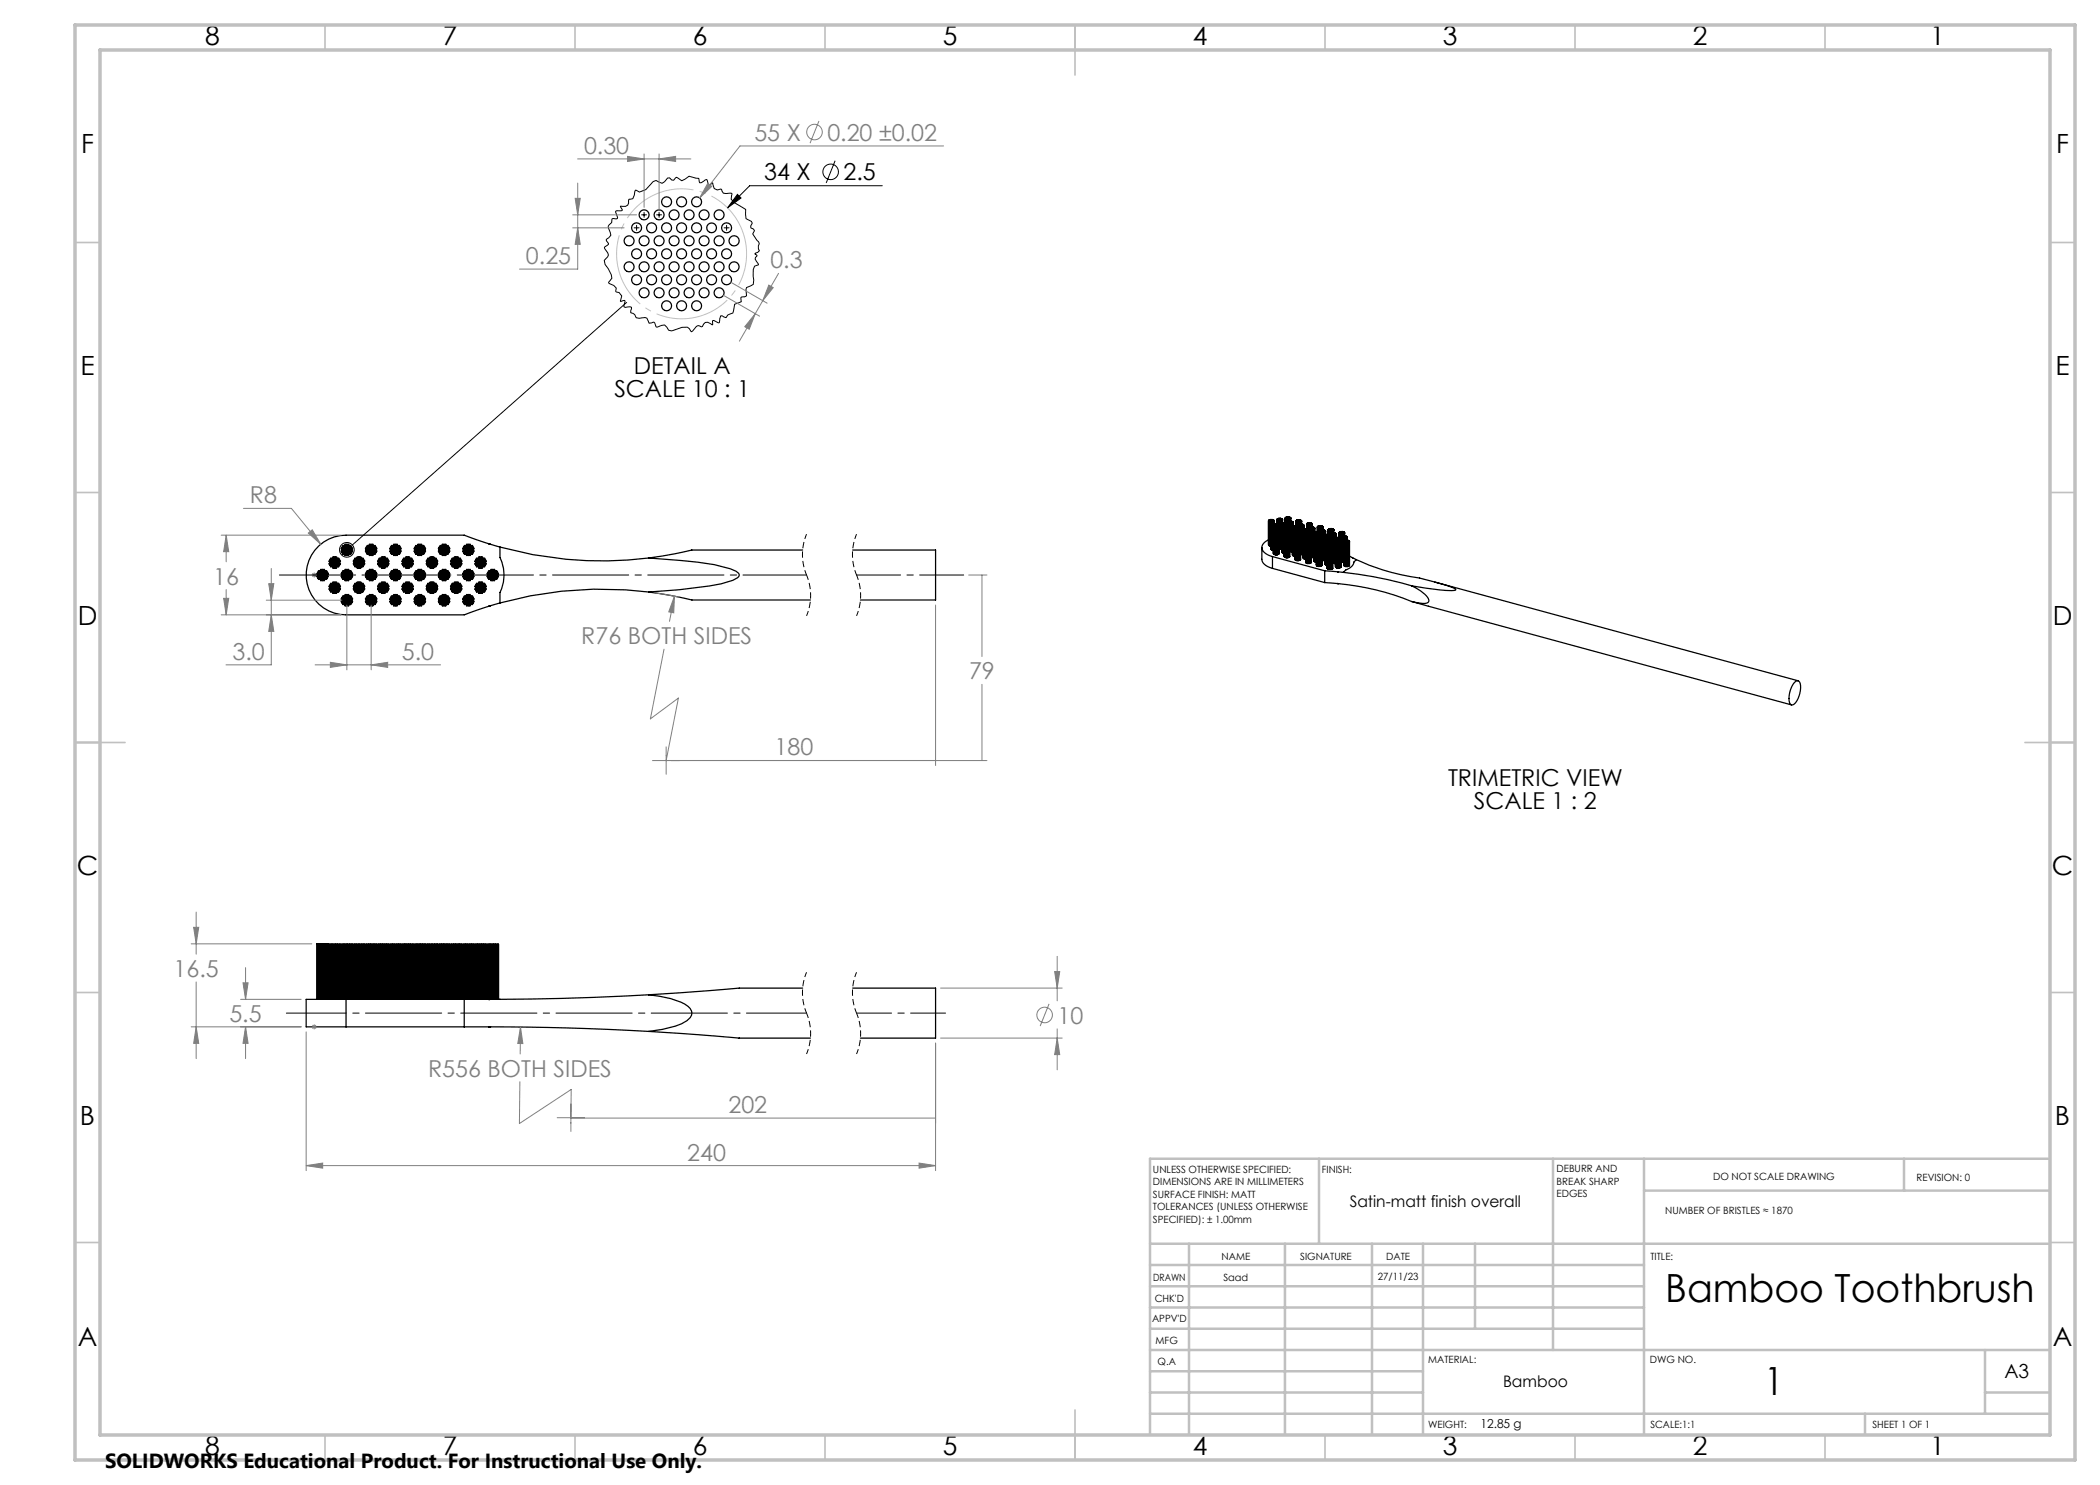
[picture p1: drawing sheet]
<svg xmlns="http://www.w3.org/2000/svg" width="420mm" height="297mm" viewBox="0 0 420 297" stroke-linecap="round" stroke-linejoin="round" font-family="sans-serif">
<defs><g id="words">
<g font-size="7.8">
<text x="333.1" y="260.4">Bamboo Toothbrush</text>
<text x="352.8" y="279.1">1</text>
</g>
<g font-size="5.3">
<text x="41" y="8.9">8</text>
<text x="88.5" y="8.9">7</text>
<text x="138.5" y="8.9">6</text>
<text x="188.5" y="8.9">5</text>
<text x="238.5" y="8.9">4</text>
<text x="288.5" y="8.9">3</text>
<text x="338.5" y="8.9">2</text>
<text x="386" y="8.9">1</text>
<text x="16.2" y="30.7">F</text>
<text x="411.2" y="30.7">F</text>
<text x="16.1" y="74.9">E</text>
<text x="411.1" y="74.9">E</text>
<text x="15.5" y="124.9">D</text>
<text x="410.5" y="124.9">D</text>
<text x="15.4" y="174.9">C</text>
<text x="410.4" y="174.9">C</text>
<text x="16" y="224.9">B</text>
<text x="411" y="224.9">B</text>
<text x="15.5" y="269.2">A</text>
<text x="410.5" y="269.2">A</text>
<text x="41" y="290.9">8</text>
<text x="88.5" y="290.9">7</text>
<text x="138.5" y="290.9">6</text>
<text x="188.5" y="290.9">5</text>
<text x="238.5" y="290.9">4</text>
<text x="288.5" y="290.9">3</text>
<text x="338.5" y="290.9">2</text>
<text x="386" y="290.9">1</text>
</g>
<g font-size="4.7" fill="#808080">
<text x="150.9" y="28.1">55 X</text>
<text x="165.5" y="28.1">0.20 ±0.02</text>
<text x="116.8" y="30.8">0.30</text>
<text x="105.2" y="52.8">0.25</text>
<text x="154.1" y="53.7">0.3</text>
<text x="50" y="100.7">R8</text>
<text x="42.6" y="116.9">16</text>
<text x="46.5" y="132">3.0</text>
<text x="80.4" y="132">5.0</text>
<text x="116.3" y="128.8">R76 BOTH SIDES</text>
<text x="193.8" y="135.9">79</text>
<text x="154.9" y="151.1">180</text>
<text x="34.7" y="195.4">16.5</text>
<text x="45.9" y="204.3">5.5</text>
<text x="211.5" y="204.7">10</text>
<text x="85.6" y="215.3">R556 BOTH SIDES</text>
<text x="145.7" y="222.6">202</text>
<text x="137.4" y="232.1">240</text>
</g>
<g font-size="4.7">
<text x="152.8" y="36.1">34 X</text>
<text x="168.7" y="36.1">2.5</text>
<text x="126.8" y="74.8">DETAIL A</text>
<text x="122.9" y="79.4">SCALE 10 : 1</text>
<text x="289.6" y="157.2">TRIMETRIC VIEW</text>
<text x="294.8" y="161.7">SCALE 1 : 2</text>
</g>
<text font-size="4.1" x="21" y="293.7">SOLIDWORKS Educational Product. For Instructional Use Only.</text>
<text font-size="3.9" x="400.9" y="275.5">A3</text>
<g font-size="3.2">
<text x="269.9" y="241.4">Satin-matt finish overall</text>
<text x="300.6" y="277.4">Bamboo</text>
</g>
<text font-size="2.5" x="296.1" y="285.6">12.85 g</text>
<g font-size="2">
<text x="230.6" y="234.6">UNLESS OTHERWISE SPECIFIED:</text>
<text x="230.6" y="237.1">DIMENSIONS ARE IN MILLIMETERS</text>
<text x="230.6" y="239.6">SURFACE FINISH: MATT</text>
<text x="264.4" y="234.6">FINISH:</text>
<text x="311.3" y="234.5">DEBURR AND</text>
<text x="311.3" y="237">BREAK SHARP</text>
<text x="311.3" y="239.5">EDGES</text>
<text x="342.6" y="236">DO NOT SCALE DRAWING</text>
<text x="383.3" y="236.2">REVISION: 0</text>
<text x="230.6" y="242.1">TOLERANCES (UNLESS OTHERWISE</text>
<text x="230.6" y="244.6">SPECIFIED): ± 1.00mm</text>
<text x="333.1" y="242.8">NUMBER OF BRISTLES ≈ 1870</text>
<text x="244.3" y="252">NAME</text>
<text x="260" y="251.9">SIGNATURE</text>
<text x="277.2" y="251.9">DATE</text>
<text x="330.1" y="251.9">TITLE:</text>
<text x="230.6" y="256.1">DRAWN</text>
<text x="244.7" y="256.1">Saad</text>
<text x="275.6" y="255.9">27/11/23</text>
<text x="230.9" y="260.3">CHK'D</text>
<text x="230.4" y="264.4">APPV'D</text>
<text x="231.1" y="268.8">MFG</text>
<text x="231.5" y="273">Q.A</text>
<text x="285.6" y="272.5">MATERIAL:</text>
<text x="330" y="272.5">DWG NO.</text>
<text x="285.6" y="285.5">WEIGHT:</text>
<text x="330.1" y="285.6">SCALE:1:1</text>
<text x="374.5" y="285.6">SHEET 1 OF 1</text>
</g>
</g></defs>
<g fill="none" stroke="#000" stroke-width=".25">
<path d="M97.8 108.8l-5-1.8h-23.6a8 8 0 0 0-8 8 8 8 0 0 0 8 8h23.6l5-1.8M97.8 108.8l.3 .1M98.1 108.9l1.9 .5M100 109.4v2.1a8 8 0 0 1 0 7v2.1M100 109.4a75.8 75.8 0 0 0 29.7 2.2M129.7 111.6a72.7 72.7 0 0 1 16.3 2.2l1.2 .4 .5 .4 .1 .4-.1 .3-1.1 .8-2.3 .7-8.5 1.2-6.1 .4M129.7 118.4a75.8 75.8 0 0 0-29.7 2.2M129.7 118.4l4.4 .7 4.3 .9h23.7M160.5 110h-22.1l-3.3 .7-5.4 .9M170.5 110h16.6v10h-15M252.4 109.5v2.4a2.32 2.32 0 0 0 2.1 1.8M253.7 108.9h.1"/>
<path d="M253.7 108a1.49 1.49 0 0 0-.9 2.5l.7 .5 1 .3M253.7 108.9v.1M253.7 104.1h.1M253.7 104.2h.1M253.7 104.3h.1M253.8 108.8h.1M253.8 104v5.1l-.1-5M253.9 104h.1M253.8 108.9h.1M253.9 104.1h.1M253.8 109h.1M253.9 104.2h.1"/>
<path d="M253.8 109.1h.1M253.9 104.3h.1M253.9 104.4h.1M253.9 104v.1M254 104l-.1 5.2-.1-5.1M254 108.7h.1M254 108.8h.1M254 104h.1M254 108.9h.1M254 104.1h.1M254 108.9v.1M254 109h.1"/>
<path d="M254 104.2h.1M254 109.1h.1M254 104.3h.1M254 104.3v4.9M254 109.2h.1M254 104.4h.1M254.1 104v.3M254.1 103.9v5.3M254.1 103.9h.1M254.1 108.8h.1M254.1 109.2h-.1M254.1 104h.1"/>
<path d="M254.1 108.9h.1M254.1 104.1h.1M254.1 109h.1M254.1 104.2h.1M254.1 109.1h.1M254.1 104.3h.1M254.1 109.2h.1M254.1 104.4h.1M254.1 104.5h.1M254.2 103.9v6l.1-5M254.2 109.7h.1M254.2 109.8h.1"/>
<path d="M254.2 105h.1M254.2 105.1h.1M254.2 105.2h.1M254.2 104h.1M254.2 104.1h.1M254.2 104.2v.8M254.3 104.2h.1M254.3 104.3h.1M254.3 104.4h.1M254.3 104v.2M254.3 109.2h.1M254.3 109.6h.1"/>
<path d="M254.3 109.7h.1M254.3 104.9h.1M254.3 109.8h.1M254.3 105h.1M254.3 109.9h.1M254.3 105.1v4.9h.2M254.3 105.1h.1M254.4 105.2h.1M254.3 103.9v1M254.4 103.9h.1M254.4 105.3h.1M254.4 104h.1"/>
<path d="M254.4 104.1h.1M254.4 104.2h.1M254.4 104.3h.1M254.4 104.4h.1M254.4 104.4v.7M254.4 104.5h.1M254.4 103.9l.1 .5M254.4 109.6h.1M254.4 109.7h.1M254.5 104.9h.1M254.5 105h.1M254.5 109.8h.1"/>
<path d="M254.5 109.9h.1M254.5 105.1h.1M254.5 105.2h.1M254.5 105.3h.1M254.5 104v.8M254.5 104h.1M254.5 104.1h.1M254.5 104.2h.1M254.5 111.3v2.4M254.5 111.3l10.4 2.9M254.5 113.7l10.4 2.8M254.5 104.3h.1"/>
<path d="M254.5 104.4h.1M254.6 104.8l-.1 5.3-.1-5.2M254.6 103.9v.1M254.6 104.8h.1M254.6 109.6h.1M254.6 109.7h.1M254.6 105l.1 5.1M254.6 104.9h.1M254.6 109.8h.1M254.6 105h.1M254.6 109.8v.1M254.6 105.1h.1"/>
<path d="M254.6 109.9h.1M254.6 105.2h.1M254.6 110h.1M254.6 104v.8M254.6 105.3h.1M254.6 104h.1M254.6 105.4h.1M254.6 104.1h.1M254.6 104.2h.1M254.6 104.3l.1 .7M254.7 104.3h.1M254.7 104.4h.1"/>
<path d="M254.7 110.6h.1M254.7 110.7h.1M254.7 105.9h.1M254.7 106h.1M254.7 106.1h.1M254.7 104.9v5.9l.1-.1M254.7 104v.3M254.7 104.9h.1M254.7 105h.1M254.7 105.1h.1M254.7 105.2v.7M254.7 105.2h.1"/>
<path d="M254.8 105.3h.1M254.7 104.1v.7M254.8 104.1h.1M254.8 104.3h.1M254.8 104.2h.1M254.8 110.5h.1M254.8 105.8v5M254.8 110.1h.1M254.8 110.6h.1M254.8 105.8h.1M254.8 110.6v.1M254.8 105.9h.1"/>
<path d="M254.8 106h.1M254.8 104.8v.4M254.8 106.2l.1 4.7M254.8 106.1h.1M254.9 104.8h.1M254.8 104.9v.8M254.9 106.2h.1M254.9 104.9h.1M254.8 104.1l.1 .7M254.9 105h.1M254.9 105.1h.1M254.9 104.3h-.1"/>
<path d="M254.9 105.2h.1M254.9 105.3h.1M254.9 105.4h.1M254.9 105.8v.3M254.9 104.8v.1M254.9 110.5h.1M255 105.8h.1M254.9 110.6h.1M254.9 110.7h.1M255 105.9h.1M254.9 110.8h.1M255 106h.1"/>
<path d="M255 110.8h.1M255 106.1h.1M255 104.9v6l.1-5.2M255 104.9h.1M255 106.2h.1M255 105h.1M255 105.1h.1M255 105.2v.5M255 105.2h.1M255 105.3h.1M255.1 104.9v.3M255.1 105.7h.1"/>
<path d="M255.1 110.5h.1M255.1 110.6h.1M255.1 105.8h.1M255.1 105.9h.1M255.1 110.7h.1M255.1 106v4.9M255.1 110.8h.1M255.1 106h.1M255.1 110.9h.1M255.1 106.1h.1M255.1 104.9v.8M255.1 106.2h.1"/>
<path d="M255.1 104.9h.1M255.1 106.3h.1M255.1 105h.1M255.1 105.1h.1M255.1 105.2h.1M255.1 105.3h.1M255.2 105.7v.3M255.2 104.9l-.1 6.1M255.2 105.7h.1M255.2 110.5h.1M255.2 110.6h.1M255.2 105.8h.1"/>
<path d="M255.2 110.7h.1M255.2 105.9h.1M255.2 110.7v.1M255.2 106h.1M255.2 110.8h.1M255.2 106.1h.1M255.2 106.2h.1M255.2 105v.7M255.3 105h.1M255.3 105.1h.1M255.3 105.2h.1M255.3 105.7l-.1 5.2"/>
<path d="M255.3 105.7h.1M255.3 110.5h.1M255.3 110.6h.1M255.3 105.8h.1M255.4 105.9h.1M255.3 110.7h.1M255.3 110.8h.1M255.4 106h.1M255.3 110.9h.1M255.4 106.1h.1M255.4 106.2h.1M255.4 103.9l-.1 1.8"/>
<path d="M255.4 103.9h.1M255.4 104h.1M255.4 104v1.9M255.4 104.1h.1M255.4 105.7v5.3l-.1-5.1M255.5 105.7h.1M255.5 110.5h.1M255.5 110.6h.1M255.5 105.8h.1M255.5 110.7h.1M255.5 105.9h.1M255.5 103.9v.1"/>
<path d="M255.5 110.7v.1M255.5 106h.1M255.5 110.8h.1M255.5 106.1h.1M255.5 110.9h.1M255.5 106.2v4.7M255.5 106.2h.1M255.5 103.8v1.9M255.5 103.8h.1M255.5 103.9h.1M255.5 104h.1M255.5 104.1h.1"/>
<path d="M255.5 104.2h.1M255.5 105.7l.1 .5M255.6 110.5h.1M255.6 110.5v.1M255.6 105.8h.1M255.6 105.9h.1M255.6 110.6h.1M255.6 110.7h.1M255.6 110.8h.1M255.6 106h.1M255.6 106.1h.1M255.6 106.2h.1"/>
<path d="M255.6 103.7l-.1 7.2M255.6 103.7h.1M255.6 103.8h.1M255.7 103.9h.1M255.6 103.9v1.8M255.7 104h.1M255.7 104.1h.1M255.7 104.2h.1M255.7 105.8l-.1 5.1M255.7 103.7v.2M255.7 108.9h.1M255.7 110.6h.1"/>
<path d="M255.7 110.7h.1M255.7 105.9h.1M255.7 106v4.7M255.7 106h.1M255.8 106h.1M255.7 103.7v2.1M255.8 103.7h.1M255.8 103.8h.1M255.8 103.9h.1M255.8 104h.1M255.8 104.1h.1M255.8 104.2v1.8"/>
<path d="M255.8 104.2h.1M255.8 103.7l.1 .5M255.9 109h-.1M255.9 104.7l-.1 6.1M255.9 109.5h.1M255.9 104.8h.1M255.9 104.9h.1M255.9 103.8v.9M255.9 103.7h.1M255.9 103.8h.1M255.9 103.9h.1M255.9 104h.1"/>
<path d="M255.9 104.1h.1M255.9 104.2h.1M256 103.7v.1M256 108.9h.1M256 109.3h.1M256 104.6v5h-.1M256 109.4h.1M256 104.6h.1M256 109.5h.1M256 104.7h.1M256 109.6h.1M256 104.8h.1"/>
<path d="M256 109.6v.1M256 104.9h.1M256 103.7v.9M256 105h.1M256 103.7h.1M256 103.8h.1M256 103.9h.1M256 104h.1M256 104.1l.1 .6M256.1 104.1h.1M256.1 104.2h.1M256.1 103.7v.3"/>
<path d="M256.1 104.6l-.1 5.1v-5M256.1 109.3h.1M256.1 109.4h.1M256.1 104.6h.1M256.1 109.5h.1M256.1 104.7h.1M256.1 104.8h.1M256.1 109.6h.1M256.1 109.7h.1M256.1 105v4.8l.2-.1M256.2 104.9h.1M256.1 103.7l.1 .9"/>
<path d="M256.2 105h.1M256.2 103.7h.1M256.2 105.1h.1M256.2 103.8h.1M256.2 103.9h.1M256.2 104h.1M256.2 104.1h.1M256.2 104.2h.1M256.2 104.6v.4M256.2 103.7l.1 6.1M256.3 104.6h.1M256.2 109.3h.1"/>
<path d="M256.2 109.4h.1M256.2 109.5h.1M256.3 104.7h.1M256.3 109.6h.1M256.3 104.8h.1M256.3 109.6v.1M256.3 104.9h.1M256.3 105h.1M256.3 103.8h.1M256.3 105.1h.1M256.3 103.9v.6M256.3 103.9h.1"/>
<path d="M256.3 104h.1M256.3 104.1h.1M256.3 104.2h.1M256.3 104.5l.1 6 .1-5M256.3 110.3h.1M256.3 110.4h.1M256.4 105.6h.1M256.4 105.7h.1M256.4 105.8h.1M256.4 103.7v.2M256.4 104.6h.1M256.4 104.7h.1"/>
<path d="M256.4 104.8h.1M256.4 104.8v.8M256.4 104.9h.1M256.4 105h.1M256.4 105.1h.1M256.4 103.9v.7M256.4 103.9h.1M256.4 104h.1M256.5 104.6v.2M256.5 110.2h.1M256.5 109.8h.1M256.5 110.3h.1"/>
<path d="M256.5 105.5h.1M256.5 110.4h.1M256.5 105.6h.1M256.5 105.7v4.9M256.5 105.7h.1M256.5 110.5h.1M256.5 110.6h.1M256.5 105.8h.1M256.5 104.6h.1M256.5 105.9h.1M256.5 103.9v1.6M256.5 104.7h.1"/>
<path d="M256.5 104.8h.1M256.5 104.9h.1M256.5 105h.1M256.5 105.1l.1 .6M256.6 105.1h.1M256.6 104.5v.6M256.6 110.2h.1M256.6 110.6h-.1M256.6 110.2v.1M256.6 105.5h.1M256.6 110.3h.1M256.6 110.4h.1"/>
<path d="M256.6 105.6h.1M256.6 110.5h.1M256.6 105.7h.1M256.6 110.5v.1M256.6 105.8h.1M256.6 105.9h.1M256.6 104.6h.1M256.6 104.6l.1 .8M256.7 104.7h.1M256.7 104.8h.1M256.7 104.9h.1M256.7 105h.1"/>
<path d="M256.7 105.1h.1M256.7 105.4v5.3l-.1-5.3M256.7 104.6h.1M256.7 105.4h.1M256.7 110.2h.1M256.7 110.3h.1M256.7 105.6l.1 5.1M256.7 105.5h.1M256.7 110.4h.1M256.8 105.6h.1M256.8 105.7h.1M256.7 110.5h.1"/>
<path d="M256.7 110.6h.1M256.8 105.8h.1M256.8 104.6v.8M256.8 105.9h.1M256.8 104.6h.1M256.8 106h.1M256.8 104.7h.1M256.8 104.8h.1M256.8 104.9h.1M256.8 104.9v.6M256.8 105h.1M256.8 111.2h.1"/>
<path d="M256.8 111.3h.1M256.9 106.5h.1M256.9 106.6h.1M256.9 106.7h.1M256.8 105.4v5.9M256.9 104.6v.3M256.9 105.5h.1M256.9 105.6h.1M256.9 105.7h.1M256.9 105.8h.1M256.9 105.8v.6M256.9 105.9h.1"/>
<path d="M256.9 104.7v.7M256.9 104.7h.1M256.9 104.8h.1M256.9 104.9h.1M256.9 111.3v.1M256.9 105.4l.1 .4M256.9 110.6h.1M256.9 111.1h.1M256.9 106.4l.1 5M257 111.1v.1M257 106.4h.1M257 111.2h.1"/>
<path d="M257 106.5h.1M257 111.3h.1M257 106.6h.1M257 106.7v4.8l.1-.1M257 106.7h.1M257 105.4h.1M257 106.8h.1M257 105.5h.1M257 104.7v1.6M257 105.6h.1M257 105.7h.1M257 105.8h.1"/>
<path d="M257 105.9h.1M257 106h.1M257 103.6v1.8M257.1 103.6h.1M257.1 103.7h.1M257.1 103.8h.1M257 106.4l.1 .3M257.1 105.4l.1 6.1v-5.2M257.1 111h.1M257.1 111.1h.1M257.1 106.3h.1M257.1 111.2h.1"/>
<path d="M257.1 106.4h.1M257.1 111.3h.1M257.1 106.5h.1M257.1 106.6h.1M257.1 106.7h.1M257.1 105.5h.1M257.1 106.8h.1M257.1 105.6h.1M257.1 105.7v.6M257.2 105.7h.1M257.2 105.8h.1M257.2 105.9h.1"/>
<path d="M257.1 103.5v1.9M257.2 103.5h.1M257.2 103.6h.1M257.2 103.7h.1M257.2 103.8h.1M257.2 103.9v1.8M257.2 103.9h.1M257.2 106.3h.1M257.2 111.1h.1M257.2 111.1v.1M257.2 106.4h.1M257.2 111.2h.1"/>
<path d="M257.2 111.3h.1M257.2 106.5h.1M257.2 106.6v4.9M257.2 111.4h.1M257.3 106.6h.1M257.2 111.5h.1M257.3 106.7h.1M257.2 105.5l.1 .7M257.3 106.8h.1M257.3 105.5h.1M257.2 103.5l.1 .4M257.3 105.6h.1"/>
<path d="M257.3 105.7h.1M257.3 105.8h.1M257.3 105.9h.1M257.3 103.4v2.1M257.3 103.5h.1M257.3 103.6h.1M257.3 103.7h.1M257.3 106.3v.3M257.3 103.8h.1M257.3 103.9h.1M257.3 105.5v6.1M257.4 106.3h.1"/>
<path d="M257.3 111.1h.1M257.3 111.2h.1M257.4 106.4h.1M257.4 111.3h.1M257.4 106.5h.1M257.4 106.6h.1M257.4 111.4h.1M257.4 106.7h.1M257.4 106.8h.1M257.4 105.6h.1M257.4 105.7h.1M257.4 105.8h.1"/>
<path d="M257.4 103.4v2.9M257.4 103.4h.1M257.4 103.5h.1M257.4 103.6h.1M257.4 103.7v1.9M257.5 103.7h.1M257.5 103.8h.1M257.5 103.9h.1M257.5 104h.1M257.5 106.3v5.2h-.1M257.5 106.3h.1M257.5 111.1h.1"/>
<path d="M257.5 106.4h.1M257.5 111.2h.1M257.5 111.3h.1M257.5 106.5h.1M257.5 111.4h.1M257.5 106.6h.1M257.5 111.4v.1M257.5 106.7h.1M257.5 106.8h.1M257.5 103.4v.3M257.5 104.5v1.7M257.5 104.5h.1"/>
<path d="M257.5 104.6l.1 1.9M257.5 104.6h.1M257.6 104.6h.1M257.5 103.4v1M257.6 103.5h.1M257.6 103.6h.1M257.6 103.7h.1M257.6 103.8h.1M257.6 103.9h.1M257.6 106.3l-.1 5.2v-5M257.6 106.3h.1M257.6 111.1h.1"/>
<path d="M257.6 111.2h.1M257.6 106.4h.1M257.6 111.2v.1M257.6 106.5h.1M257.6 104.5v.1M257.6 111.3h.1M257.6 106.6h.1M257.6 111.4h.1M257.6 111.5h.1M257.7 106.7h.1M257.6 106.8v4.7M257.7 106.8h.1"/>
<path d="M257.7 104.4h.1M257.7 104.5h.1M257.7 104.6h.1M257.7 103.4v2.9M257.7 104.7h.1M257.7 103.4h.1M257.7 104.8h.1M257.7 103.5h.1M257.7 103.6h.1M257.7 103.6v.7M257.7 103.7h.1M257.7 106.3v.5"/>
<path d="M257.7 103.8h.1M257.7 103.9h.1M257.7 104h.1M257.7 111.1h.1M257.8 106.4h.1M257.7 111.2h.1M257.7 111.3h.1M257.8 106.5h.1M257.8 111.4h.1M257.8 106.6h.1M257.8 106.7h.1M257.8 103.4v.2"/>
<path d="M257.8 104.3l-.1 7.2M257.8 104.3h.1M257.8 104.4h.1M257.8 104.5v1.8M257.8 104.5h.1M257.8 104.6h.1M257.8 103.4v.9M257.8 104.7h.1M257.8 103.4h.1M257.8 104.8h.1M257.8 103.5h.1M257.8 103.6h.1"/>
<path d="M257.8 103.7h.1M257.8 103.8h.1M257.8 106.3v5.1M257.9 103.8h.1M257.8 103.9l.1 .6M257.9 103.9h.1M257.9 109.5h.1M257.9 111.2h.1M257.9 111.2v.1M257.9 106.5h.1M257.9 106.6h.1M257.9 104.3v2.1"/>
<path d="M257.9 103.4v.5M257.9 104.3h.1M257.9 104.4h.1M257.9 104.5h.1M257.9 104.6h.1M257.9 104.7h.1M257.9 103.5l.1 .7M258 104.7h.1M257.9 104.8l.1 1.8M258 103.5h.1M258 104.8h.1M258 103.6h.1"/>
<path d="M258 103.7h.1M258 103.8h.1M258 103.9h.1M258 104.3v.5M258 110v.1M258 109.5h.1M258 105.3l-.1 6v-4.7M258 110.1h.1M258 105.3h.1M258 105.4h.1M258 105.5h.1M258 103.5l.1 .8"/>
<path d="M258 104.3h.1M258 104.4v.9M258.1 104.4h.1M258.1 104.5h.1M258.1 104.6h.1M258.1 104.7h.1M258.1 104.8h.1M258.1 103.6h.1M258.1 103.7v.7M258.1 103.7h.1M258.1 103.8h.1M258.1 109.9h.1"/>
<path d="M258.1 105.2l-.1 5M258.1 109.5h.1M258.1 110h.1M258.2 105.2h.1M258.1 110.1h.1M258.2 105.3h.1M258.1 110.2h.1M258.2 105.4h.1M258.2 105.5h.1M258.1 104.3l.1 .9M258.2 104.3h.1M258.2 105.6h.1"/>
<path d="M258.2 104.4h.1M258.2 103.6v.1M258.2 104.5h.1M258.2 104.6h.1M258.2 103.7v.5M258.2 104.6v.7M258.2 104.7h.1M258.2 104.8h.1M258.2 104.3l.1 .3M258.3 105.2l-.1 5.1-.1-5M258.3 109.9h.1M258.3 110h.1"/>
<path d="M258.3 105.2h.1M258.3 105.3h.1M258.3 110.1h.1M258.3 110.2h.1M258.3 105.4h.1M258.3 110.3h.1M258.3 105.5h.1M258.3 105.6v4.7M258.3 104.3v.8M258.3 105.6h.1M258.3 104.3h.1M258.3 105.7h.1"/>
<path d="M258.3 104.4h.1M258.3 104.5h.1M258.3 104.6h.1M258.3 104.7h.1M258.3 104.8h.1M258.4 105.2v.3M258.4 104.3l.1 6.1M258.4 105.1h.1M258.4 109.9h.1M258.4 110.3l-.1 .1M258.4 110h.1M258.4 105.2h.1"/>
<path d="M258.4 110.1h.1M258.4 105.3h.1M258.4 110.1v.1M258.4 105.4h.1M258.4 110.2h.1M258.4 105.5h.1M258.4 110.3h.1M258.4 105.6h.1M258.4 104.4h.1M258.4 105.7h.1M258.4 104.5v.6M258.5 104.5h.1"/>
<path d="M258.5 104.6h.1M258.5 104.7h.1M258.5 105.1v6l.1-5M258.5 110.9h.1M258.5 111h.1M258.5 106.2h.1M258.5 106.3h.1M258.5 106.4h.1M258.5 104.3v.2M258.5 105.2h.1M258.5 105.3h.1M258.5 105.4v.8"/>
<path d="M258.6 105.4h.1M258.6 105.5h.1M258.6 105.6h.1M258.6 104.4l-.1 .7M258.6 104.5h.1M258.6 104.6h.1M258.6 105.2v.2M258.6 110.4h.1M258.6 110.8h.1M258.6 110.9h.1M258.6 106.1h.1M258.6 110.9v.1"/>
<path d="M258.6 106.2h.1M258.6 111h.1M258.6 106.3v4.9h.1M258.6 106.3h.1M258.6 111.1h.1M258.7 106.3h.1M258.7 106.4h.1M258.7 105.1h.1M258.7 106.5h.1M258.7 105.2h.1M258.7 104.4l-.1 1.6M258.7 105.3h.1"/>
<path d="M258.7 105.4h.1M258.7 105.5h.1M258.7 105.6h.1M258.7 105.7v.6M258.7 105.7h.1M258.7 105.1l.1 .5M258.7 110.8h.1M258.8 106.1h.1M258.8 110.9h.1M258.8 111h.1M258.8 106.2h.1M258.8 111.1h.1"/>
<path d="M258.8 106.3h.1M258.8 106.4h.1M258.8 105.2h.1M258.8 105.2v.8M258.8 106.5h.1M258.8 105.3h.1M258.8 105.4h.1M258.8 105.5h.1M258.8 105.6h.1M258.9 106l-.1 5.2-.1-5.2M258.9 105.2h.1M258.9 106h.1"/>
<path d="M258.9 110.8h.1M258.9 110.9h.1M258.9 106.1l.1 5.2M258.9 106.1h.1M258.9 106.2h.1M258.9 111h.1M258.9 111.1h.1M258.9 106.3h.1M258.9 111.2h.1M258.9 106.4h.1M258.9 105.2v.8M258.9 106.5h.1"/>
<path d="M258.9 106.6h.1M258.9 105.3h.1M258.9 105.4h.1M258.9 105.5l.1 .6M259 105.5h.1M259 105.6h.1M259 111.8h.1M259 111.8v.1M259 107.1h.1M259 111.9h.1M259 107.2h.1M259 106v5.9"/>
<path d="M259 105.2v.3M259 106.1h.1M259 106.2h.1M259 106.3h.1M259 106.4h.1M259 106.4v.6M259.1 106.4h.1M259.1 106.5h.1M259 105.3v.7M259.1 105.3h.1M259.1 105.4h.1M259.1 105.5h.1"/>
<path d="M259.1 111.9h-.1M259.1 106v.4M259.1 111.7h.1M259.1 111.2h.1M259.1 106.9v5.1M259.1 107h.1M259.1 111.8h.1M259.1 111.9h.1M259.1 107.1h.1M259.1 112h.1M259.1 107.2h.1M259.1 107.3v4.7"/>
<path d="M259.1 107.3h.1M259.2 106h.1M259.2 107.3h.1M259.2 106.1h.1M259.1 105.3v1.6M259.2 106.2h.1M259.2 106.3h.1M259.2 106.4h.1M259.2 106.5h.1M259.2 104.2v1.8M259.2 104.2h.1M259.2 104.3h.1"/>
<path d="M259.2 104.4h.1M259.2 106.9v.4M259.2 106l.1 6.1 .1-5.2M259.2 111.6h.1M259.2 112v.1M259.2 111.7h.1M259.3 106.9h.1M259.2 111.8h.1M259.3 107h.1M259.2 111.8v.1M259.3 107.1h.1M259.2 111.9h.1"/>
<path d="M259.3 107.2h.1M259.3 112h.1M259.3 107.3h.1M259.3 106h.1M259.3 107.4h.1M259.3 106.1h.1M259.3 106.2h.1M259.3 106.3v.6M259.3 106.3h.1M259.3 106.4h.1M259.3 106.5h.1M259.3 104.1v1.9"/>
<path d="M259.3 104.1h.1M259.3 104.2h.1M259.3 104.3h.1M259.3 104.4h.1M259.3 104.4l.1 1.8M259.4 104.5h.1M259.4 106.9h.1M259.4 111.7h.1M259.4 107h.1M259.4 111.8h.1M259.4 111.9h.1M259.4 107.1h.1"/>
<path d="M259.4 112h.1M259.4 107.2h.1M259.4 107.3h.1M259.4 106.1v.7M259.4 106.1h.1M259.4 107.4h.1M259.4 104.1v.3M259.4 106.2h.1M259.4 106.3h.1M259.4 106.4h.1M259.4 106.5h.1M259.4 104l.1 2"/>
<path d="M259.5 104h.1M259.5 104.1h.1M259.5 104.2h.1M259.5 104.3h.1M259.5 106.9v.3M259.5 104.4h.1M259.5 104.5h.1M259.5 106.1l-.1 6v-4.9M259.5 106.9h.1M259.5 111.7h.1M259.5 111.8h.1M259.5 107h.1"/>
<path d="M259.5 111.8v.1M259.5 107.1h.1M259.5 111.9h.1M259.5 112h.1M259.5 107.2h.1M259.5 107.3h.1M259.5 107.4h.1M259.6 106.2h.1M259.6 106.3h.1M259.6 104l-.1 2.9M259.6 104h.1M259.6 104.1h.1"/>
<path d="M259.6 104.2h.1M259.6 104.3v1.8M259.6 104.3h.1M259.6 104.4h.1M259.6 104.5h.1M259.6 106.9v5.2h-.1M259.6 106.9h.1M259.6 111.7h.1M259.6 107h.1M259.6 111.8h.1M259.7 107h.1M259.6 111.9h.1"/>
<path d="M259.7 107.1h.1M259.6 112h.1M259.7 107.2h.1M259.7 107.3h.1M259.7 104v.3M259.7 107.4h.1M259.7 105l-.1 1.8M259.7 105.1h.1M259.7 105.2v1.9M259.7 105.2h.1M259.7 104v1M259.7 104h.1"/>
<path d="M259.7 104.1h.1M259.7 104.2h.1M259.7 104.3h.1M259.7 104.4h.1M259.7 104.5h.1M259.7 106.9v5.2l-.1-5M259.8 106.9h.1M259.8 111.7h.1M259.8 111.8h.1M259.8 107h.1M259.8 107.1h.1M259.8 105v.2"/>
<path d="M259.8 111.9h.1M259.8 112h.1M259.8 107.2h.1M259.8 107.3h.1M259.8 107.4h.1M259.8 104.9h.1M259.8 105h.1M259.8 105.1h.1M259.8 105.2h.1M259.8 104v2.9M259.8 105.3h.1M259.8 104h.1"/>
<path d="M259.8 104.1h.1M259.9 104.2h.1M259.8 104.2l.1 .7M259.9 104.3h.1M259.8 106.9l.1 .4M259.9 104.4h.1M259.9 104.5h.1M259.9 111.6v.1M259.9 111.7h.1M259.9 106.9h.1M259.9 107h.1M259.9 111.8h.1"/>
<path d="M259.9 111.9h.1M259.9 107.1h.1M259.9 111.9v.1M259.9 107.2h.1M259.9 107.3h.1M259.9 104v.2M259.9 104.9l-.1 7.2v-4.7M259.9 104.9h.1M259.9 105h.1M259.9 105v1.9M260 105.1h.1M260 105.2h.1"/>
<path d="M259.9 104l.1 .9M260 105.3h.1M260 104h.1M260 105.4h.1M260 104.1h.1M260 104.2h.1M260 104.3h.1M260 106.9v5.1h-.1M260 104.5v.5M260 104.4h.1M260 104.5h.1M260 111.8h.1"/>
<path d="M260 110.1h.1M260 107.1h.1M260.1 107.2h.1M260 104.8v2.2M260 104l.1 .5M260.1 104.9h.1M260.1 105h.1M260.1 105.1h.1M260.1 105.2h.1M260.1 105.3h.1M260.1 105.3v1.9M260.1 104v.8"/>
<path d="M260.1 104.1h.1M260.1 105.4h.1M260.1 104.2h.1M260.1 104.3h.1M260.1 104.4h.1M260.1 104.5h.1M260.1 104.8l.1 .6M260.2 110.6h.1M260.2 105.9l-.1 6-.1-4.7M260.2 110.1h-.1M260.2 110.7h.1M260.2 105.9h.1"/>
<path d="M260.2 106h.1M260.2 106.1h.1M260.2 104v.9M260.2 104.9h.1M260.2 105v.9M260.2 105h.1M260.2 105.1h.1M260.2 105.2h.1M260.2 105.3h.1M260.2 105.4h.1M260.2 104.2h.1M260.2 104.3l.1 .6"/>
<path d="M260.2 104.3h.1M260.3 104.3h.1M260.3 110.5h.1M260.3 105.8l-.1 5M260.3 110.1h.1M260.3 110.6h.1M260.3 105.8h.1M260.3 110.7h.1M260.3 105.9h.1M260.3 110.7v.1M260.3 106h.1M260.3 110.8h.1"/>
<path d="M260.3 104.8v1M260.3 106.1h.1M260.3 104.9h.1M260.3 106.2h.1M260.3 104.2v.1M260.3 105h.1M260.3 105.1h.1M260.3 104.3v.5M260.3 105.2h.1M260.3 105.2l.1 .7M260.4 105.2h.1M260.4 105.3h.1"/>
<path d="M260.4 105.4h.1M260.4 104.8v.4M260.4 105.8l-.1 5.1v-5M260.4 110.5h.1M260.4 110.5v.1M260.4 105.8h.1M260.4 110.6h.1M260.4 105.9h.1M260.4 110.7h.1M260.4 110.8h.1M260.4 106h.1M260.4 110.9h.1"/>
<path d="M260.5 106.1h.1M260.4 106.1v4.8M260.4 104.9l.1 .8M260.5 106.2h.1M260.5 104.9h.1M260.5 105h.1M260.5 105.1h.1M260.5 105.2h.1M260.5 105.3h.1M260.5 105.4h.1M260.5 105.8v.3M260.5 104.9l.1 6.1"/>
<path d="M260.6 105.7h.1M260.5 110.5h.1M260.5 110.9v.1M260.5 110.6h.1M260.6 105.8h.1M260.5 110.7h.1M260.6 105.9h.1M260.6 110.7h.1M260.6 106h.1M260.6 110.8h.1M260.6 110.9h.1M260.6 106.1h.1"/>
<path d="M260.6 111h.1M260.6 106.2h.1M260.6 104.9h.1M260.6 106.3h.1M260.6 105h.1M260.6 105.1v.6M260.6 105.1h.1M260.6 105.2h.1M260.6 105.3h.1M260.6 105.7l.1 6 .1-5M260.6 111.5h.1M260.6 111.6h.1"/>
<path d="M260.7 106.8h.1M260.7 106.9h.1M260.7 107h.1M260.7 104.9v.2M260.7 105.8h.1M260.7 105.9h.1M260.7 106v.8M260.7 106h.1M260.7 106.1h.1M260.7 106.2h.1M260.7 105v.7M260.7 105h.1"/>
<path d="M260.7 105.1h.1M260.7 105.2h.1M260.8 105.7v.3M260.8 111.4h.1M260.8 110.9h.1M260.8 111.4v.1M260.8 106.7h.1M260.8 111.5h.1M260.8 106.8h.1M260.8 111.6h.1M260.8 106.9v4.9l.1-.1M260.8 111.7h.1"/>
<path d="M260.8 106.9h.1M260.8 107h.1M260.8 105.7h.1M260.8 107.1h.1M260.8 105.8h.1M260.8 105v1.6M260.8 105.9h.1M260.8 106h.1M260.8 106.1h.1M260.8 106.2h.1M260.8 106.2l.1 .7M260.9 106.3h.1"/>
<path d="M260.9 105.7v.5M260.9 111.3h.1M260.9 111.4h.1M260.9 106.6h.1M260.9 111.5h.1M260.9 106.7h.1M260.9 111.6h.1M260.9 106.8h.1M260.9 111.6v.1M260.9 106.9h.1M260.9 107h.1M260.9 105.8h.1"/>
<path d="M260.9 105.8l.1 .8M260.9 107.1h.1M261 105.8h.1M261 105.9h.1M261 106h.1M261 106.1h.1M261 106.2h.1M261 106.6v5.2l-.1-5.2M261 105.7v.1M261 106.6h.1M261 111.4h.1M261 111.4v.1"/>
<path d="M261 106.7l.1 5.2M261 106.7h.1M261 111.5h.1M261.1 106.8h.1M261 111.6h.1M261 111.7h.1M261.1 106.9h.1M261 111.8h.1M261.1 107h.1M261.1 105.8v.8M261.1 107.1h.1M261.1 105.8h.1"/>
<path d="M261.1 105.9h.1M261.1 106h.1M261.1 106.1v.6M261.1 106.1h.1M261.1 106.2h.1M261.1 112.4h.1M261.2 107.7h.1M261.2 107.8h.1M261.1 106.6v5.9h.2M261.2 105.8v.3M261.2 106.6h.1M261.2 106.7h.1"/>
<path d="M261.2 106.8h.1M261.2 106.9h.1M261.2 107v.6M261.2 107h.1M261.2 107.1h.1M261.2 105.9v.7M261.2 105.9h.1M261.2 106h.1M261.2 106.1h.1M261.2 106.6l.1 .4M261.2 112.2l.1 .1M261.2 107.5l.1 5.1"/>
<path d="M261.2 111.8h.1M261.3 112.3h.1M261.3 107.5h.1M261.3 112.4h.1M261.3 107.6h.1M261.3 107.7h.1M261.3 107.8h.1M261.3 107.9l.1 4.7M261.3 107.9h.1M261.3 106.6h.1M261.3 106.7h.1M261.3 105.9v1.6"/>
<path d="M261.3 106.8h.1M261.3 106.9h.1M261.3 107h.1M261.3 107.1h.1M261.3 104.8v1.7M261.4 104.8h.1M261.4 104.9h.1M261.3 107.5l.1 .4M261.4 106.6l.1 6.1v-5.3M261.4 112.2h.1M261.4 112.3h.1M261.4 107.5h.1"/>
<path d="M261.4 112.4h.1M261.4 107.6h.1M261.4 107.7h.1M261.4 112.5h.1M261.4 112.6h.1M261.4 107.8h.1M261.4 107.9h.1M261.4 106.6h.1M261.4 108h.1M261.4 106.7h.1M261.4 106.8h.1M261.4 106.8v.7"/>
<path d="M261.5 106.9h.1M261.5 107h.1M261.5 107.1h.1M261.4 104.6v2M261.5 104.7h.1M261.5 104.8h.1M261.5 104.9h.1M261.5 105h.1M261.5 105v1.8M261.5 105.1h.1M261.5 107.5h.1M261.5 112.2h.1"/>
<path d="M261.5 112.3h.1M261.5 112.4h.1M261.5 107.6h.1M261.5 112.5h.1M261.5 107.8v4.9M261.5 107.7h.1M261.5 112.5v.1M261.6 107.8h.1M261.5 112.6h.1M261.6 107.9h.1M261.5 106.6l.1 .8M261.5 112.7h.1"/>
<path d="M261.6 106.7h.1M261.6 108h.1M261.5 104.6l.1 .4M261.6 106.8h.1M261.6 106.9h.1M261.6 107h.1M261.6 107.1h.1M261.6 104.6v2M261.6 104.6h.1M261.6 104.7h.1M261.6 104.8h.1M261.6 104.9h.1"/>
<path d="M261.6 107.4v.3M261.6 105h.1M261.6 105.1h.1M261.6 106.6v6.1M261.7 107.5h.1M261.6 112.3h.1M261.6 112.3l.1 .1M261.7 107.6h.1M261.7 112.4h.1M261.7 107.7h.1M261.7 112.5h.1M261.7 112.6h.1"/>
<path d="M261.7 107.8h.1M261.7 107.9h.1M261.7 108h.1M261.7 106.8h.1M261.7 106.9h.1M261.7 104.6v2.9M261.7 104.6h.1M261.7 104.7h.1M261.7 104.9v1.8M261.7 104.8h.1M261.8 104.9h.1M261.8 105h.1"/>
<path d="M261.8 105.1h.1M261.8 107.4l-.1 5.3M261.8 107.5h.1M261.8 112.2h.1M261.8 112.3h.1M261.8 112.4h.1M261.8 107.6h.1M261.8 112.5h.1M261.8 107.7h.1M261.8 107.8h.1M261.8 112.6h.1M261.8 107.9h.1"/>
<path d="M261.8 104.6v.3M261.8 108h.1M261.8 105.6v1.8M261.8 105.7h.1M261.8 105.8l.1 1.9M261.9 105.8h.1M261.8 104.6v1M261.9 104.6h.1M261.9 104.7h.1M261.9 104.8h.1M261.9 104.9h.1M261.9 105h.1"/>
<path d="M261.9 105.1h.1M261.9 107.5l-.1 5.2v-5M261.9 107.5h.1M261.9 112.3h.1M261.9 112.3v.1M261.9 107.6h.1M261.9 112.4h.1M261.9 105.6v.2M261.9 112.5h.1M261.9 107.7h.1M261.9 112.6h.1M261.9 107.8h.1"/>
<path d="M261.9 112.7h.1M262 107.9h.1M261.9 107.9v4.8M262 108h.1M262 105.5h.1M262 105.6h.1M262 105.7h.1M262 105.8h.1M262 104.6v2.8M262 104.6h.1M262 105.9h.1M262 104.7h.1"/>
<path d="M262 104.8v.7M262 104.8h.1M262 104.9h.1M262 107.5v.4M262 105h.1M262 105.1h.1M262 112.2h.1M262 112.3h.1M262.1 107.5h.1M262.1 107.6h.1M262 112.4h.1M262 112.5h.1"/>
<path d="M262.1 107.7h.1M262.1 112.5h.1M262.1 107.8h.1M262.1 107.9h.1M262.1 104.6v.2M262.1 105.5l-.1 7.2M262.1 105.5h.1M262.1 105.6v1.9M262.1 105.6h.1M262.1 105.7h.1M262.1 105.8h.1M262.1 104.6v.8"/>
<path d="M262.1 105.9h.1M262.1 104.6h.1M262.1 106h.1M262.1 104.7h.1M262.1 104.8h.1M262.1 104.9h.1M262.1 107.5v5.1M262.2 105h.1M262.1 105.1l.1 .5M262.2 105.1h.1M262.2 112.3h.1M262.2 110.7h.1"/>
<path d="M262.2 112.4h.1M262.2 107.6h.1M262.2 112.5h.1M262.2 107.8v4.7M262.2 107.7h.1M262.2 107.8h.1M262.2 105.4v2.2M262.2 104.6v.4M262.2 105.5h.1M262.2 105.6h.1M262.2 105.7h.1M262.2 105.8h.1"/>
<path d="M262.2 105.9l.1 1.9M262.2 104.6l.1 .8M262.3 105.9h.1M262.3 104.7h.1M262.3 106h.1M262.3 104.8h.1M262.3 104.9h.1M262.3 105h.1M262.3 105.4v.5M262.3 106.5l-.1 6M262.3 111.2h.1M262.3 110.7h.1"/>
<path d="M262.3 111.3h.1M262.3 106.5h.1M262.3 106.6h.1M262.3 106.7h.1M262.3 104.6l.1 .8M262.3 105.5v1M262.4 105.5h.1M262.4 105.6h.1M262.4 105.7h.1M262.4 105.8h.1M262.4 105.9h.1M262.4 106h.1"/>
<path d="M262.4 104.8h.1M262.4 104.9v.6M262.4 104.9h.1M262.4 106.5v4.9h-.1M262.4 111.1h.1M262.4 110.7h.1M262.4 111.2h.1M262.5 106.4h.1M262.4 111.2v.1M262.5 106.5h.1M262.4 111.3h.1M262.5 106.6h.1"/>
<path d="M262.4 111.4h.1M262.5 105.4v6.1l.1-5.2M262.5 106.7h.1M262.5 105.4h.1M262.5 106.8h.1M262.5 105.5h.1M262.5 104.7v.2M262.5 105.6h.1M262.5 105.7h.1M262.5 105.8h.1M262.5 104.9v.5M262.5 105.8v.6"/>
<path d="M262.5 105.9h.1M262.5 106h.1M262.6 105.4v.4M262.6 111.1h.1M262.6 106.4h.1M262.6 111.2h.1M262.6 111.3h.1M262.6 106.5h.1M262.6 111.4h.1M262.6 106.6h.1M262.6 106.7v4.8h.1M262.6 106.7h.1"/>
<path d="M262.6 105.5v.8M262.6 105.5h.1M262.6 106.8h.1M262.6 105.6h.1M262.6 105.7h.1M262.6 105.8h.1M262.6 105.9h.1M262.7 106.3v.4M262.7 105.5l.1 6.1M262.7 106.3h.1M262.7 111.1h.1M262.7 111.2h.1"/>
<path d="M262.7 106.4h.1M262.7 111.2v.1M262.7 106.5h.1M262.7 111.3h.1M262.7 111.4h.1M262.7 106.6h.1M262.7 106.7h.1M262.7 106.8h.1M262.7 105.5h.1M262.7 106.9h.1M262.7 105.6h.1M262.7 105.7v.6"/>
<path d="M262.8 105.7h.1M262.8 105.8h.1M262.8 105.9h.1M262.8 106.3v6l.1-5.1M262.8 112.1h.1M262.8 112.2h.1M262.8 107.4h.1M262.8 107.5h.1M262.8 105.5v.1M262.8 106.4h.1M262.8 106.5h.1M262.8 106.6v.7"/>
<path d="M262.9 106.6h.1M262.9 106.7h.1M262.9 106.8h.1M262.9 105.6l-.1 .7M262.9 105.6h.1M262.9 105.7h.1M262.9 105.8h.1M262.9 106.3v.3M262.9 112h.1M262.9 111.5h.1M262.9 107.3h.1M262.9 112.1h.1"/>
<path d="M262.9 112.2h.1M262.9 107.5v4.8M263 107.4h.1M262.9 112.3h.1M263 107.5h.1M263 107.6h.1M263 106.3h.1M263 107.7h.1M263 106.4h.1M263 105.6l-.1 1.6M263 106.5h.1M263 106.6h.1"/>
<path d="M263 106.7h.1M263 106.8h.1M263 106.8v.7M263 106.9h.1M263 106.3l.1 .5M263 111.9h.1M263 112.3v.1M263 112h.1M263.1 107.2h.1M263.1 112.1h.1M263.1 107.3h.1M263.1 112.1v.1"/>
<path d="M263.1 107.4h.1M263.1 112.2h.1M263.1 107.5h.1M263.1 112.3h.1M263.1 107.6h.1M263.1 106.4v.8M263.1 106.3h.1M263.1 107.7h.1M263.1 106.4h.1M263.1 106.5h.1M263.1 106.6h.1M263.1 106.7h.1"/>
<path d="M263.1 106.8h.1M263.2 107.2l-.1 5.2-.1-5.2M263.2 106.3v.1M263.2 107.2h.1M263.2 112h.1M263.2 107.3l.1 5.1M263.2 107.3h.1M263.2 112.1h.1M263.2 112.2h.1M263.2 107.4h.1M263.2 112.3h.1M263.2 107.5h.1"/>
<path d="M263.2 107.6h.1M263.2 106.4v.7M263.2 106.4h.1M263.2 107.7h.1M263.2 106.5h.1M263.2 106.6h.1M263.2 106.7l.1 .6M263.3 106.7h.1M263.3 106.8h.1M263.3 112.9v.1M263.3 113h.1M263.3 108.2h.1"/>
<path d="M263.3 113.1h.1M263.3 108.3h.1M263.3 108.4h.1M263.3 107.2v5.9M263.3 106.4v.3M263.3 107.2h.1M263.3 107.3h.1M263.3 107.4h.1M263.3 107.5h.1M263.3 107.6v.6M263.4 107.6h.1M263.4 107.7h.1"/>
<path d="M263.3 106.5v.7M263.4 106.6h.1M263.4 106.7h.1M263.4 113.1h-.1M263.4 107.2v.4M263.4 112.4h.1M263.4 112.8h.1M263.4 108.1v5M263.4 112.9h.1M263.4 108.1h.1M263.4 113h.1M263.4 108.2h.1"/>
<path d="M263.4 113.1h.1M263.4 108.3h.1M263.4 108.4h.1M263.4 108.5v4.7h.2M263.5 107.2h.1M263.5 108.5h.1M263.5 107.3h.1M263.4 106.5v1.6M263.5 107.4h.1M263.5 107.5h.1M263.5 107.6h.1M263.5 107.7h.1"/>
<path d="M263.5 105.3v1.8M263.5 105.4h.1M263.5 105.5h.1M263.5 108.1v.4M263.5 107.2l.1 6.1 .1-5.3M263.5 112.8h.1M263.5 112.9h.1M263.6 108.1h.1M263.6 108.2h.1M263.5 113h.1M263.5 113.1h.1M263.6 108.3h.1"/>
<path d="M263.6 108.4h.1M263.6 108.5h.1M263.6 107.2h.1M263.6 108.6h.1M263.6 107.3h.1M263.6 107.4h.1M263.6 107.4v.6M263.6 107.5h.1M263.6 107.6h.1M263.6 107.7h.1M263.6 105.2v2M263.6 105.3h.1"/>
<path d="M263.6 105.4h.1M263.6 105.5h.1M263.6 105.6h.1M263.6 105.6l.1 1.8M263.7 105.6h.1M263.7 108h.1M263.7 112.8h.1M263.7 112.9h.1M263.7 108.1h.1M263.7 113h.1M263.7 108.2h.1M263.7 113v.1"/>
<path d="M263.7 108.3h.1M263.7 108.3v5M263.7 113.1h.1M263.7 108.4h.1M263.7 113.2h.1M263.7 107.2v.8M263.7 113.3h.1M263.7 108.5h.1M263.7 107.2h.1M263.7 108.6h.1M263.7 105.2v.4M263.7 107.3h.1"/>
<path d="M263.7 107.4h.1M263.7 107.5h.1M263.7 107.6h.1M263.7 105.2l.1 2M263.8 105.2h.1M263.8 105.3h.1M263.8 105.4h.1M263.8 108v.3M263.8 105.5h.1M263.8 105.6h.1M263.8 105.7h.1M263.8 107.2l-.1 6.1"/>
<path d="M263.8 108.1h.1M263.8 112.9h.1M263.8 108.2h.1M263.8 113h.1M263.8 113.1h.1M263.8 108.3h.1M263.8 113.2h.1M263.8 108.4h.1M263.8 108.5h.1M263.9 107.4h.1M263.9 107.5h.1M263.9 105.1l-.1 2.9"/>
<path d="M263.9 105.2h.1M263.9 105.3h.1M263.9 105.4h.1M263.9 105.5v1.8M263.9 105.5h.1M263.9 105.6h.1M263.9 105.7h.1M263.9 108v5.2h-.1M263.9 108h.1M263.9 112.8h.1M263.9 112.9h.1M263.9 108.1h.1"/>
<path d="M263.9 113h.1M264 108.2h.1M263.9 113v.1M264 108.3h.1M263.9 113.1h.1M264 108.4h.1M263.9 113.2h.1M264 108.5h.1M264 105.1v.3M264 108.6h.1M264 106.2l-.1 1.8M264 106.2h.1"/>
<path d="M264 106.3h.1M264 106.4v1.8M264 106.4h.1M264 105.2v1M264 105.2h.1M264 105.3h.1M264 105.4h.1M264 105.5h.1M264 105.6h.1M264 105.7h.1M264 108.1v5.2l-.1-5.1M264.1 108.1h.1"/>
<path d="M264.1 112.9h.1M264.1 108.2h.1M264.1 113h.1M264.1 106.2v.2M264.1 113.1h.1M264.1 108.3h.1M264.1 113.2h.1M264.1 108.4h.1M264.1 108.5h.1M264.1 108.5v4.7M264.1 106.1h.1M264.1 106.2h.1"/>
<path d="M264.1 106.3h.1M264.1 105.1v2.9M264.1 106.4h.1M264.1 105.2h.1M264.1 106.5h.1M264.1 105.4l.1 .7M264.2 105.3h.1M264.2 105.4h.1M264.2 105.5h.1M264.1 108.1l.1 .4M264.2 105.6h.1M264.2 105.7h.1"/>
<path d="M264.2 112.8h.1M264.2 112.9h.1M264.2 108.1h.1M264.2 108.2h.1M264.2 113h.1M264.2 113v.1M264.2 108.3h.1M264.2 113.1h.1M264.2 108.4h.1M264.2 108.5h.1M264.2 105.1v.3M264.2 106.1l-.1 7.2"/>
<path d="M264.2 106.1h.1M264.2 106.2h.1M264.2 106.2v1.9M264.3 106.2h.1M264.3 106.3h.1M264.3 106.4h.1M264.2 105.2l.1 .8M264.3 106.5h.1M264.3 105.2h.1M264.3 105.3h.1M264.3 105.4h.1M264.3 105.5h.1"/>
<path d="M264.3 108.1l-.1 5.1M264.3 105.6h.1M264.3 105.6v.6M264.3 105.7h.1M264.3 111.3h.1M264.3 112.9h.1M264.3 113h.1M264.3 108.2h.1M264.3 113.1h.1M264.3 108.4v4.7M264.3 108.3h.1M264.4 108.4h.1"/>
<path d="M264.3 106v2.2M264.3 105.2l.1 .4M264.4 106h.1M264.4 106.1h.1M264.4 106.2h.1M264.4 106.3h.1M264.4 106.5v1.8M264.4 106.4h.1M264.4 105.2v.8M264.4 106.5h.1M264.4 105.2h.1M264.4 106.6h.1"/>
<path d="M264.4 105.3h.1M264.4 105.4h.1M264.4 105.5h.1M264.4 105.6h.1M264.4 106l.1 .5M264.5 111.8h.1M264.5 111.3h-.1M264.5 107.1l-.1 6M264.5 111.9h.1M264.5 107.1h.1M264.5 107.2h.1M264.5 107.3h.1"/>
<path d="M264.5 105.2v.8M264.5 106.1h.1M264.5 106.1v1M264.5 106.2h.1M264.5 106.3h.1M264.5 106.4h.1M264.5 106.5h.1M264.5 105.4h.1M264.5 105.5l.1 .6M264.6 105.5h.1M264.6 107.1l-.1 4.8M264.6 111.7h.1"/>
<path d="M264.6 111.3h.1M264.6 111.8h.1M264.6 107h.1M264.6 107.1h.1M264.6 111.9h.1M264.6 112h.1M264.6 107.2h.1M264.6 106v6.1l.1-5.2M264.6 107.3h.1M264.6 106h.1M264.6 107.4h.1M264.6 106.1h.1"/>
<path d="M264.6 105.3v.2M264.6 106.2h.1M264.6 106.3h.1M264.7 106.3h.1M264.6 105.5v.5M264.6 106.4v.5M264.7 106.4h.1M264.7 106.5h.1M264.7 106.6h.1M264.7 106v.4M264.7 111.6h.1M264.7 111.7h.1"/>
<path d="M264.7 106.9h.1M264.7 111.8h.1M264.7 107h.1M264.7 111.9h.1M264.7 107.1h.1M264.7 111.9v.1M264.7 107.2h.1M264.7 107.2v4.9M264.7 112h.1M264.8 107.3h.1M264.7 106l.1 .9M264.7 112.1h.1"/>
<path d="M264.8 106.1h.1M264.8 107.4h.1M264.8 106.2h.1M264.8 106.3h.1M264.8 106.4h.1M264.8 106.5h.1M264.8 106.9v.4M264.8 106l.1 6.2M264.9 106.9h.1M264.8 111.7h.1M264.8 112.1h.1M264.8 111.7v.1"/>
<path d="M264.9 107h.1M264.8 111.8h.1M264.9 107.1h.1M264.9 111.9h.1M264.9 112h.1M264.9 107.2h.1M264.9 112.1h.1M264.9 107.3h.1M264.9 107.4h.1M264.9 106.1h.1M264.9 106.2h.1M264.9 106.2v.7"/>
<path d="M264.9 106.3h.1M264.9 106.4h.1M264.9 106.5h.1M264.9 106.9l.1 5.9 .1-5M264.9 112.7h.1M264.9 116.5l2.6 .2M264.9 114.2l2.6 .2M264.9 114.2v2.3M265 108h.1M265 108.1h.1M265 106.1v.1M265 106.9h.1"/>
<path d="M265 107h.1M265 107.1h.1M265 107.1v.8M265 107.2h.1M265 107.3h.1M265 107.4h.1M265 106.2v.7M265 106.2h.1M265 106.3h.1M265 106.4h.1M265.1 106.9v.2M265.1 112.1h.1"/>
<path d="M265.1 112.5v.1M265.1 112.6h.1M265.1 107.8h.1M265.1 112.7h.1M265.1 107.9h.1M265.1 112.8h.1M265.1 108h.1M265.1 108.1v4.8M265.1 112.9h.1M265.1 108.1h.1M265.1 108.2h.1M265.1 106.9h.1"/>
<path d="M265.1 107h.1M265.1 106.2v1.6M265.1 107.1h.1M265.1 107.2h.1M265.1 107.3h.1M265.1 107.4h.1M265.1 107.4l.1 .6M265.2 107.4h.1M265.2 106.9v.5M265.2 107.8v5.2M265.2 112.5h.1M265.2 112.9l-.1 .1"/>
<path d="M265.2 112.6h.1M265.2 107.8h.1M265.2 112.7h.1M265.2 107.9h.1M265.2 108h.1M265.2 112.8h.1M265.2 112.9h.1M265.2 108.1h.1M265.2 108.2h.1M265.2 106.9h.1M265.2 107l.1 .8M265.3 108.3h.1"/>
<path d="M265.3 107h.1M265.3 107.1h.1M265.3 107.2h.1M265.3 107.3h.1M265.3 107.4h.1M265.3 107.7v5.3h-.1M265.3 106.9v.1M265.3 107.8h.1M265.3 112.5h.1M265.3 112.6h.1M265.3 107.9l.1 5.1M265.3 112.7h.1"/>
<path d="M265.4 107.9h.1M265.3 112.8h.1M265.4 108h.1M265.3 112.8l.1 .1M265.4 108.1h.1M265.4 112.9h.1M265.4 108.2h.1M265.4 106.9v.8M265.4 107h.1M265.4 108.3h.1M265.4 107.1h.1M265.4 107.3v.6"/>
<path d="M265.4 107.2h.1M265.4 107.3h.1M265.4 107.4h.1M265.4 113.5h.1M265.4 113.6h.1M265.5 108.8h.1M265.4 113.7h.1M265.5 108.9h.1M265.5 109h.1M265.4 107.8v5.9M265.5 106.9v.3M265.5 107.8h.1"/>
<path d="M265.5 107.9h.1M265.5 108h.1M265.5 108.1h.1M265.5 108.2v.6M265.5 108.2h.1M265.5 108.3h.1M265.5 107.1v.7M265.5 107.1h.1M265.5 107.2h.1M265.5 113.7h.1M265.5 107.8l.1 .4M265.6 113.4h.1"/>
<path d="M265.6 113h-.1M265.6 108.7v5M265.6 113.5h.1M265.6 108.7h.1M265.6 113.6h.1M265.6 108.8h.1M265.6 113.6v.1M265.6 108.9h.1M265.6 113.7h.1M265.6 113.8h.1M265.6 109.1v4.7M265.6 109h.1"/>
<path d="M265.6 107.8h.1M265.6 109.1h.1M265.6 107.1v1.6M265.6 107.9h.1M265.6 108h.1M265.6 108.1h.1M265.6 108.2h.1M265.6 108.3h.1M265.6 105.9v1.8M265.7 106h.1M265.7 106.1h.1M265.7 108.7v.4"/>
<path d="M265.7 107.7l.1 6.2v-5.3M265.7 113.8h-.1M265.7 113.4h.1M265.7 113.4v.1M265.7 108.7h.1M265.7 113.5h.1M265.7 108.8h.1M265.7 113.6h.1M265.7 113.7h.1M265.7 108.9h.1M265.7 113.8h.1M265.7 109h.1"/>
<path d="M265.7 109.1h.1M265.7 107.8h.1M265.7 107.9h.1M265.7 108h.1M265.7 108v.6M265.8 108h.1M265.8 108.1h.1M265.8 108.2h.1M265.8 108.3h.1M265.8 105.8l-.1 2M265.8 105.8h.1M265.8 105.9h.1"/>
<path d="M265.8 106h.1M265.8 106.1h.1M265.8 106.2v1.8M265.8 106.2h.1M265.8 108.6h.1M265.8 113.4h.1M265.8 113.5h.1M265.8 108.7h.1M265.8 113.6h.1M265.8 108.8h.1M265.8 108.9h.1M265.8 113.7h.1"/>
<path d="M265.9 108.9h.1M265.8 113.8h.1M265.9 109h.1M265.8 107.8l.1 .8M265.9 109.1h.1M265.9 107.8h.1M265.9 109.2h.1M265.8 105.8l.1 .4M265.9 107.9h.1M265.9 108h.1M265.9 108.1h.1M265.9 108.2h.1"/>
<path d="M265.9 105.8v2M265.9 105.8h.1M265.9 105.9h.1M265.9 106h.1M265.9 108.6v.3M265.9 106.1h.1M265.9 106.2h.1M265.9 106.3h.1M265.9 107.8v6.1l-.1-5M266 108.7h.1M265.9 113.4h.1M265.9 113.5h.1"/>
<path d="M266 113.6h.1M266 108.8h.1M266 113.7h.1M266 108.9h.1M266 113.7v.1M266 109h.1M266 109.1h.1M266 107.9h.1M266 108h.1M266 108.1h.1M266 105.7v2.9M266 105.8h.1"/>
<path d="M266 105.9h.1M266 106h.1M266 106v1.9M266.1 106.1h.1M266.1 106.2h.1M266.1 106.3h.1M266.1 108.6v5.2h-.1M266.1 108.6h.1M266.1 113.4h.1M266.1 113.5h.1M266.1 108.7h.1M266.1 113.6h.1"/>
<path d="M266.1 108.8h.1M266.1 108.9h.1M266.1 113.7h.1M266.1 113.8h.1M266.1 109h.1M266.1 109.1h.1M266.1 105.7v.3M266.1 109.2h.1M266.1 106.8v1.8M266.1 106.8h.1M266.1 106.9h.1M266.1 107l.1 1.7"/>
<path d="M266.2 107h.1M266.1 105.8v1M266.2 105.8h.1M266.2 105.9h.1M266.2 106h.1M266.2 106.1h.1M266.2 106.2h.1M266.2 106.3h.1M266.2 108.6l-.1 5.3v-5.1M266.2 108.7h.1M266.2 113.4h.1M266.2 113.5h.1"/>
<path d="M266.2 113.6h.1M266.2 108.8h.1M266.2 106.8v.1M266.2 113.7h.1M266.2 108.9h.1M266.2 109v4.8h.1M266.2 113.7v.1M266.2 109h.1M266.3 109.1h.1M266.3 106.7h.1M266.3 106.8h.1M266.3 106.9h.1"/>
<path d="M266.3 105.7v2.9M266.3 107h.1M266.3 105.7h.1M266.3 107.1h.1M266.3 105.8h.1M266.3 105.9v.8M266.3 105.9h.1M266.3 106h.1M266.3 106.1h.1M266.3 108.6v.4M266.3 106.2h.1M266.3 106.3h.1"/>
<path d="M266.3 113.4h.1M266.3 113.5h.1M266.4 108.7h.1M266.4 108.8h.1M266.3 113.5v.1M266.3 113.6h.1M266.4 108.9h.1M266.4 113.7h.1M266.4 109h.1M266.4 109.1h.1M266.4 105.7v.2M266.4 106.6l-.1 7.2"/>
<path d="M266.4 106.7h.1M266.4 106.8v1.9M266.4 106.8h.1M266.4 106.9h.1M266.4 107h.1M266.4 105.8v.8M266.4 105.8h.1M266.4 107.1h.1M266.4 105.9h.1M266.4 106h.1M266.4 106.1h.1M266.4 108.7l.1 5.1h-.1"/>
<path d="M266.4 106.2l.1 .6M266.5 106.2h.1M266.5 113.5h.1M266.5 111.8h.1M266.5 113.6h.1M266.5 108.8h.1M266.5 108.9h.1M266.5 109h.1M266.5 106.6v2.2M266.5 105.8v.4M266.5 106.6h.1M266.5 106.7h.1"/>
<path d="M266.5 106.8h.1M266.5 106.9h.1M266.5 107h.1M266.5 107.1l.1 1.8M266.5 105.8l.1 .8M266.6 107.1h.1M266.6 105.8h.1M266.6 107.2h.1M266.6 105.9h.1M266.6 106h.1M266.6 106.1h.1M266.6 106.2h.1"/>
<path d="M266.6 106.6v.5M266.6 107.7l-.1 6v-4.8M266.6 111.9h.1M266.6 112.4h.1M266.6 112.5h.1M266.6 107.7h.1M266.6 107.8h.1M266.6 105.8l.1 .8M266.7 106.7h.1M266.6 106.7v.9M266.7 106.8h.1M266.7 106.9h.1"/>
<path d="M266.7 107h.1M266.7 107.1h.1M266.7 105.9h.1M266.7 106.1v.6M266.7 106h.1M266.7 106.1h.1M266.7 107.7l-.1 4.8M266.7 111.8h.1M266.7 112.3h.1M266.8 107.6h.1M266.7 112.4h.1M266.7 112.5h.1"/>
<path d="M266.8 107.7h.1M266.7 112.6h.1M266.8 107.8h.1M266.8 106.6v6.1l.1-5.2M266.8 107.9h.1M266.8 108h.1M266.8 106.7h.1M266.8 105.9v.2M266.8 106.8h.1M266.8 106.1v.5M266.8 106.9h.1M266.8 107v.5"/>
<path d="M266.8 107h.1M266.8 107.1h.1M266.8 107.2h.1M266.9 106.6v.4M266.9 112.2h.1M266.9 112.3h.1M266.9 107.5h.1M266.9 112.4h.1M266.9 107.6h.1M266.9 112.5h.1M266.9 107.7h.1M266.9 107.8h.1"/>
<path d="M266.9 107.8v4.9M266.9 112.6h.1M266.9 106.6v.9M266.9 112.7h.1M266.9 107.9h.1M266.9 106.7h.1M266.9 108h.1M266.9 106.8h.1M266.9 106.9h.1M266.9 107h.1M266.9 107.1h.1M267 107.5v.3"/>
<path d="M267 106.6v6.1M267 107.5h.1M267 112.3h.1M267 112.7h-.1M267 107.6h.1M267 112.4h.1M267 112.5h.1M267 107.7h.1M267 112.6h.1M267 107.8h.1M267 112.6v.1M267 107.9h.1"/>
<path d="M267 112.7h.1M267 106.7h.1M267 108h.1M267 106.8h.1M267 106.8v.6M267.1 106.8h.1M267.1 106.9h.1M267.1 107h.1M267.1 107.1h.1M267.1 107.5v5.9l.1-5M267.1 113.2v.1M267.1 113.3h.1"/>
<path d="M267.1 108.6h.1M267.1 108.7h.1M267.1 106.7v.1M267.1 107.5h.1M267.1 107.6h.1M267.1 107.7h.1M267.1 107.7v.8M267.2 107.8h.1M267.2 107.9h.1M267.2 108h.1M267.2 106.8l-.1 .7M267.2 106.8h.1"/>
<path d="M267.2 106.9h.1M267.2 107h.1M267.2 107.5v.2M267.2 113.1h.1M267.2 112.7h.1M267.2 113.2h.1M267.2 108.4h.1M267.2 113.3h.1M267.2 108.5h.1M267.2 108.6v4.9h.2M267.2 113.4h.1M267.3 108.6h.1"/>
<path d="M267.3 108.7h.1M267.3 107.5h.1M267.3 108.8h.1M267.3 107.6h.1M267.3 106.8l-.1 1.6M267.3 107.7h.1M267.3 107.8h.1M267.3 107.9h.1M267.3 108v.6M267.3 108h.1M267.3 107.5l.1 .5M267.3 113.1h.1"/>
<path d="M267.3 113.2h.1M267.4 108.4h.1M267.4 113.2v.1M267.4 108.5h.1M267.4 113.3h.1M267.4 113.4h.1M267.4 108.6h.1M267.4 108.7h.1M267.4 108.8h.1M267.4 107.5h.1M267.4 107.6v.7M267.4 108.9h.1"/>
<path d="M267.4 107.6h.1M267.4 107.7h.1M267.4 107.8h.1M267.4 107.9h.1M267.4 108h.1M267.5 108.3l-.1 5.3-.1-5.2M267.5 107.5v.1M267.5 108.4h.1M267.5 113.1h.1M267.5 113.2h.1M267.5 113.3h.1M267.5 108.5h.1"/>
<path d="M267.5 113.4h.1M267.5 108.6h.1M267.5 108.7h.1M267.5 113.5h.1M267.5 107.5v.8M267.5 108.8h.1M267.5 107.6h.1M267.5 108.9h.1M267.5 107.7h.1M267.5 107.8h.1M267.5 107.8l.1 .7M267.6 107.9h.1"/>
<path d="M267.5 116.7a53 53 0 0 1 14.8 3.6M267.5 114.4h.1M267.5 116.7h.1M267.5 114.4h.2M267.6 114.4h.1M267.6 108.4v5.2l-.1-5.1M267.6 107.5v.3M267.6 108.4h.1M267.6 113.2h.1M267.6 108.5h.1M267.6 113.3h.1M267.6 113.4h.1"/>
<path d="M267.6 108.6h.1M267.6 113.5h.1M267.6 108.7h.1M267.6 108.8v4.7M267.7 108.8h.1M267.7 108.9h.1M267.6 107.6v.7M267.7 107.7h.1M267.7 107.8h.1M267.7 108.4v.3M267.7 114.4l1 .1M267.8 108.3h.1"/>
<path d="M267.7 113.5v.1M267.7 113.1h.1M267.7 113.2h.1M267.8 108.4h.1M267.7 107.6l.1 6v-5.3M267.7 113.3h.1M267.8 108.5h.1M267.7 113.3l.1 .1M267.8 108.6h.1M267.8 113.4h.1M267.8 108.7h.1M267.8 113.5h.1"/>
<path d="M267.8 108.8h.1M267.8 108.9h.1M267.8 106.5v1.8M267.8 106.5h.1M267.8 106.6h.1M267.8 106.7h.1M267.9 108.4h.1M267.9 113.2h.1M267.9 108.5h.1M267.9 113.3h.1M267.9 108.6v4.9M267.9 113.4h.1"/>
<path d="M267.9 108.6h.1M267.9 113.5h.1M267.9 108.7h.1M267.9 108.8h.1M267.9 106.4v1.9M267.9 106.4h.1M267.9 106.5h.1M267.9 106.6h.1M267.9 106.7h.1M267.9 106.8l.1 1.8M268 106.8h.1M268 108.4l-.1 5.2"/>
<path d="M268 113.1h.1M268 113.2h.1M268 108.4h.1M268 106.4v.4M268 108.5h.1M268 113.3h.1M268 113.3v.1M268 108.6h.1M268 113.4h.1M268 108.7h.1M268 108.8h.1M268 106.4l.1 2"/>
<path d="M268.1 106.4h.1M268.1 106.5h.1M268.1 106.6h.1M268.1 106.7h.1M268.1 106.8h.1M268.1 108.4v5.1h-.1M268.1 113.2h.1M268.1 111.6h.1M268.1 113.3h.1M268.2 108.5h.1M268.1 113.4h.1M268.2 108.6h.1"/>
<path d="M268.2 108.7h.1M268.2 106.3l-.1 7.1M268.2 106.3h.1M268.2 106.4h.1M268.2 106.5h.1M268.2 106.6v1.9M268.2 106.6h.1M268.2 106.7h.1M268.2 106.8h.1M268.2 106.9h.1M268.3 106.3v.3M268.3 112.1h.1"/>
<path d="M268.3 107.4l-.1 6M268.3 111.6h-.1M268.3 112.2h.1M268.3 107.4h.1M268.3 112.3h.1M268.3 107.5h.1M268.3 107.5v4.8M268.3 107.6h.1M268.3 106.4v1M268.3 106.4h.1M268.3 106.5h.1M268.3 106.6h.1"/>
<path d="M268.3 106.7h.1M268.3 106.8h.1M268.4 107.4v.1M268.4 112.3h-.1M268.4 112h.1M268.4 111.6h.1M268.4 112.1h.1M268.4 107.3h.1M268.4 107.4h.1M268.4 112.2h.1M268.4 112.3h.1M268.4 107.5h.1"/>
<path d="M268.4 106.3l.1 6.1v-5.2M268.4 107.6h.1M268.4 106.3h.1M268.4 107.7h.1M268.4 106.4h.1M268.4 106.5l.1 .7M268.5 106.5h.1M268.5 106.6h.1M268.5 106.7h.1M268.5 106.8h.1M268.5 106.9h.1M268.5 106.3v.2"/>
<path d="M268.5 111.9h.1M268.5 112h.1M268.5 107.2h.1M268.5 112.1h.1M268.5 107.3h.1M268.5 112.2h.1M268.6 107.4h.1M268.5 112.2v.1M268.6 107.5h.1M268.5 112.3h.1M268.6 107.6h.1M268.5 106.3l.1 .9"/>
<path d="M268.6 106.4h.1M268.6 107.7h.1M268.6 106.5h.1M268.6 106.6h.1M268.6 106.7h.1M268.6 106.7v.7M268.6 106.8h.1M268.6 107.2v5.2l-.1-5M268.6 106.3l.1 .4M268.7 107.2h.1M268.6 112h.1M268.7 112.1h.1"/>
<path d="M268.7 107.3h.1M268.7 107.4h.1M268.7 114.5a77.8 77.8 0 0 1 13.6 2.7M268.7 112.2h.1M268.7 112.3h.1M268.7 107.5h.1M268.7 112.4h.1M268.7 107.6h.1M268.7 107.6v4.8M268.7 106.4v.8M268.7 107.7h.1M268.7 106.4h.1"/>
<path d="M268.7 106.5h.1M268.7 106.6h.1M268.7 106.7h.1M268.7 112.5h.1M268.7 106.8h.1M268.7 107.2l.1 .4M268.8 113h.1M268.8 108.2v4.9l.1-4.9M268.8 113v.1M268.8 108.3h.1M268.8 108.4h.1M268.8 106.4v.8"/>
<path d="M268.8 107.2h.1M268.8 107.3v.9M268.8 107.3h.1M268.8 107.4h.1M268.8 107.5h.1M268.8 107.6h.1M268.8 107.7h.1M268.8 106.5h.1M268.8 106.7l.1 .6M268.8 106.6h.1M268.9 106.7h.1M268.9 112.4h.1"/>
<path d="M268.9 112.8v.1M268.9 112.9h.1M268.9 108.2h.1M268.9 113h.1M268.9 113.1h.1M268.9 108.3h.1M268.9 113.2h.1M268.9 108.4h.1M268.9 107.2v6.1l.1-5.2M268.9 108.5h.1M268.9 107.2h.1M268.9 107.3h.1"/>
<path d="M268.9 106.5v.1M268.9 107.4h.1M269 107.5h.1M268.9 106.7v.5M268.9 107.6v.5M269 107.6h.1M269 107.7h.1M269 107.2v.4M269 112.8h.1M269 112.9h.1M269 108.1h.1M269 113h.1"/>
<path d="M269 108.2h.1M269 108.3h.1M269 113.1h.1M269 108.4v4.9h.1M269 113.2h.1M269.1 108.4h.1M269 107.2l.1 .9M269.1 108.5h.1M269.1 107.2h.1M269.1 108.6h.1M269.1 107.3h.1M269.1 107.4h.1"/>
<path d="M269.1 107.5h.1M269.1 107.6h.1M269.1 107.7h.1M269.1 108.1v.3M269.1 107.2l.1 6.1v-5.3M269.2 108.1h.1M269.1 112.8v.1M269.1 112.9h.1M269.1 113h.1M269.2 108.2h.1M269.2 113.1h.1M269.2 108.3h.1"/>
<path d="M269.2 113.1v.1M269.2 108.4h.1M269.2 113.2h.1M269.2 108.5h.1M269.2 107.3h.1M269.2 108.6h.1M269.2 107.4v.6M269.2 107.4h.1M269.2 107.5h.1M269.2 107.6h.1M269.2 107.7h.1M269.3 107.2v.2"/>
<path d="M269.3 108.1h.1M269.3 112.9h.1M269.3 113h.1M269.3 108.2h.1M269.3 108.3h.1M269.3 113.1h.1M269.3 113.2h.1M269.3 108.4h.1M269.3 108.5h.1M269.3 108.6h.1M269.3 107.4v.7M269.3 107.4h.1"/>
<path d="M269.3 107.5h.1M269.4 108.1v.2M269.4 108.1h.1M269.4 112.8h.1M269.4 112.9h.1M269.4 107.4l-.1 5.9v-5M269.4 113h.1M269.4 108.2h.1M269.4 113.1h.1M269.4 108.3h.1M269.4 113.1v.1M269.4 108.4h.1"/>
<path d="M269.4 113.2h.1M269.4 108.5h.1M269.4 113.3h.1M269.4 108.6v4.7M269.5 108.6h.1M269.5 108v.6M269.5 108.2v5.1M269.5 108.1h.1M269.5 112.9h.1M269.5 112.9v.1M269.6 108.2h.1M269.5 113h.1"/>
<path d="M269.6 108.3h.1M269.5 113.1h.1M269.6 113.2h.1M269.6 108.4h.1M269.6 108.5h.1M269.6 108.6h.1M269.6 108.1h.1M269.7 108.1v5.2h-.1M269.7 112.8h.1M269.7 112.9h.1M269.7 108.1h.1M269.7 108.2h.1"/>
<path d="M269.7 113h.1M269.7 113.1h.1M269.7 108.3h.1M269.7 113.1v.1M269.7 108.4h.1M269.7 108.5h.1M269.8 108.1v.3M269.8 108.2l-.1 5v-4.8M269.8 112.9v.1M269.8 113h.1M269.8 108.3h.1M269.8 108.4h.1"/>
<path d="M269.9 108.2v4.9h-.1M269.9 111.2l1.4 .7M271.3 111.9a43.8 43.8 0 0 0 12.6 3.7l4.8 1.3a4.5 4.5 0 0 1 2.5 1l-.3 .2a24.7 24.7 0 0 1-5.8-.5l-2.8-.4M271.3 111.9l-.5 .5a2.16 2.16 0 0 1-1.7 1.6l-.4 .5M282.3 117.2a6.1 6.1 0 0 1 3.5 2.8l-.1 .3a1.1 1.1 0 0 1-1.2 .4l-2.2-.4M287 116.4l72.6 19.8M98.1 121.1l-.3 .1M100 120.6l-1.9 .5M282.3 120.3l76 20.7M358.9 136.5a.68 .68 0 0 1 .8-.3 .68 .68 0 0 1 .4 .9 4.7 4.7 0 0 1-1.5 3.8 .68 .68 0 0 1-.8-.8 5.4 5.4 0 0 1 1.1-3.6zM63.5 188.8h.2M63.5 188.8h-.1v11.1"/>
<path d="M63.5 188.8v11.1M63.7 188.8h.2M63.7 188.8v11.1M63.9 188.8h.1M63.9 188.8v11.1M64 188.8h.1M64 188.8v11.1M64.1 188.8h.2M64.1 188.8v11.1M64.3 188.8h.1M64.3 188.8v11.1M64.4 188.8h.2"/>
<path d="M64.4 188.8v11.1M64.6 188.8h.1M64.6 188.8v11.1M64.7 188.8h.2M64.7 188.8v11.1M64.9 188.8h.2M64.9 188.8v11.1M65.1 188.8h.1M65.1 188.8v11.1M65.2 188.8h.2M65.2 188.8v11.1M65.4 188.8h.1"/>
<path d="M65.4 188.8v11.1M65.5 188.8h.2v11.1M65.5 188.8v11.1M65.7 188.9h.1M65.9 188.9h.2M65.9 188.9h-.1v11M65.9 188.9v11M66.1 188.9h.2M66.1 188.9v11M66.3 188.9h.1M66.3 188.9v11M66.4 188.9h.1"/>
<path d="M66.4 188.9v11M66.5 188.9h.2M66.5 188.9v11M66.7 188.9h.1M66.7 188.9v11M66.8 188.9h.2M66.8 188.9v11M67 188.9h.1M67 188.9v11M67.1 188.9h.2M67.1 188.9v11M67.3 188.9h.2"/>
<path d="M67.3 188.9v11M67.5 188.9h.1M67.5 188.9v11M67.6 188.9h.2M67.6 188.9v11M67.8 188.9h.1M67.8 188.9v11M67.9 188.9h.2M67.9 188.9v11M68.1 188.9v11M68.1 188.9h.1M68.4 188.9h.1"/>
<path d="M68.4 188.9h-.2v11M68.4 188.9v11M68.5 188.9h.2M68.5 188.9v11M68.7 188.9h.1M68.7 188.9v11M68.8 188.9h.2M68.8 188.9v11M69 188.9h.2M69 188.9v11M69.2 188.9h.1M69.2 188.9v11"/>
<path d="M69.2 199.9h28.6M69.2 199.9h-8v5.5h8M69.2 199.9v5.5M69.3 188.9h.2M69.3 188.9v11M69.5 188.9h.1M69.5 188.9v11M69.6 188.9h.2M69.6 188.9v11M69.8 188.9h.1M69.8 188.9v11M69.9 188.9h.1"/>
<path d="M69.9 188.9v11M70 188.9h.2M70 188.9v11M70.2 188.9h.2M70.2 188.9v11M70.4 188.9h.1M70.4 188.9v11M70.5 188.9v11M70.5 188.9h.1M70.8 188.9h.2M70.8 188.9h-.1v11M70.8 188.9v11"/>
<path d="M71 188.9h.2M71 188.9v11M71.2 188.9h.1M71.2 188.9v11M71.3 188.9h.1M71.3 188.9v11M71.4 188.9h.2M71.4 188.9v11M71.6 188.9h.1M71.6 188.9v11M71.7 188.9h.2M71.7 188.9v11"/>
<path d="M71.9 188.9h.1M71.9 188.9v11M72 188.9h.2M72 188.9v11M72.2 188.9h.2M72.2 188.9v11M72.4 188.9h.1M72.4 188.9v11M72.5 188.9h.2M72.5 188.9v11M72.7 188.9h.1M72.7 188.9v11"/>
<path d="M72.8 188.9h.2M72.8 188.9v11M73 188.9v11M73 188.9h.1M73.2 188.9h.2M73.2 188.9h-.1v11M73.2 188.9v11M73.4 188.9h.2M73.4 188.9v11M73.6 188.9h.1M73.6 188.9v11M73.7 188.9h.1"/>
<path d="M73.7 188.9v11M73.8 188.9h.2M73.8 188.9v11M74 188.9h.1M74 188.9v11M74.1 188.9h.2M74.1 188.9v11M74.3 188.9h.1M74.3 188.9v11M74.4 188.9h.2M74.4 188.9v11M74.6 188.9h.2"/>
<path d="M74.6 188.9v11M74.8 188.9h.1M74.8 188.9v11M74.9 188.9h.2M74.9 188.9v11M75.1 188.9h.1M75.1 188.9v11M75.2 188.9h.2M75.2 188.9v11M75.4 188.9v11M75.4 188.9h.1M75.7 188.9h.1"/>
<path d="M75.7 188.9h-.2v11M75.7 188.9v11M75.8 188.9h.2M75.8 188.9v11M76 188.9h.1M76 188.9v11M76.1 188.9h.2M76.1 188.9v11M76.3 188.9h.2M76.3 188.9v11M76.5 188.9h.1M76.5 188.9v11"/>
<path d="M76.6 188.9h.2M76.6 188.9v11M76.8 188.9h.1M76.8 188.9v11M76.9 188.9h.2M76.9 188.9v11M77.1 188.9h.1M77.1 188.9v11M77.2 188.9h.1M77.2 188.9v11M77.3 188.9h.2M77.3 188.9v11"/>
<path d="M77.5 188.9h.2M77.5 188.9v11M77.7 188.9h.1M77.7 188.9v11M77.8 188.9v11M77.8 188.9h.1M78.1 188.9h.1M78.1 188.9h-.2v11M78.1 188.9v11M78.2 188.9h.2M78.2 188.9v11M78.4 188.9h.1"/>
<path d="M78.4 188.9v11M78.5 188.9h.2M78.5 188.9v11M78.7 188.9h.2M78.7 188.9v11M78.9 188.9h.1M78.9 188.9v11M79 188.9h.2M79 188.9v11M79.2 188.9h.1M79.2 188.9v11M79.3 188.9h.2"/>
<path d="M79.3 188.9v11M79.5 188.9h.1M79.5 188.9v11M79.6 188.9h.1M79.6 188.9v11M79.7 188.9h.2M79.7 188.9v11M79.9 188.9h.2M79.9 188.9v11M80.1 188.9h.1M80.1 188.9v11M80.2 188.9v11"/>
<path d="M80.2 188.9h.1M80.5 188.9h.2M80.5 188.9h-.1v11M80.5 188.9v11M80.7 188.9h.2M80.7 188.9v11M80.9 188.9h.1M80.9 188.9v11M81 188.9h.1M81 188.9v11M81.1 188.9h.2M81.1 188.9v11"/>
<path d="M81.3 188.9h.1M81.3 188.9v11M81.4 188.9h.2M81.4 188.9v11M81.6 188.9h.1M81.6 188.9v11M81.7 188.9h.2M81.7 188.9v11M81.9 188.9h.2M81.9 188.9v11M82.1 188.9h.1M82.1 188.9v11"/>
<path d="M82.2 188.9h.2M82.2 188.9v11M82.4 188.9h.1M82.4 188.9v11M82.5 188.9h.2M82.5 188.9v11M82.7 188.9v11M82.7 188.9h.1M83 188.9h.1M83 188.9h-.2v11M83 188.9v11M83.1 188.9h.2"/>
<path d="M83.1 188.9v11M83.3 188.9h.1M83.3 188.9v11M83.4 188.9h.2M83.4 188.9v11M83.6 188.9h.2M83.6 188.9v11M83.8 188.9h.1M83.8 188.9v11M83.9 188.9h.2M83.9 188.9v11M84.1 188.9h.1"/>
<path d="M84.1 188.9v11M84.2 188.9h.2M84.2 188.9v11M84.4 188.9h.1M84.4 188.9v11M84.5 188.9h.1M84.5 188.9v11M84.6 188.9h.2M84.6 188.9v11M84.8 188.9h.2M84.8 188.9v11M85 188.9h.1"/>
<path d="M85 188.9v11M85.1 188.9v11M85.1 188.9h.1M85.4 188.9h.1M85.4 188.9h-.2v11M85.4 188.9v11M85.5 188.9h.2M85.5 188.9v11M85.7 188.9h.1M85.7 188.9v11M85.8 188.9h.2M85.8 188.9v11"/>
<path d="M86 188.9h.2M86 188.9v11M86.2 188.9h.1M86.2 188.9v11M86.3 188.9h.2M86.3 188.9v11M86.5 188.9h.1M86.5 188.9v11M86.6 188.9h.2M86.6 188.9v11M86.8 188.9h.1M86.8 188.9v11"/>
<path d="M86.9 188.9h.1M86.9 188.9v11M87 188.9h.2M87 188.9v11M87.2 188.9h.2M87.2 188.9v11M87.4 188.9h.1M87.4 188.9v11M87.5 188.9v11M87.5 188.9h.1M87.8 188.9h.2M87.8 188.9h-.1v11"/>
<path d="M87.8 188.9v11M88 188.9h.2M88 188.9v11M88.2 188.9h.1M88.2 188.9v11M88.3 188.9h.1M88.3 188.9v11M88.4 188.9h.2M88.4 188.9v11M88.6 188.9h.1M88.6 188.9v11M88.7 188.9h.2"/>
<path d="M88.7 188.9v11M88.9 188.9h.1M88.9 188.9v11M89 188.9h.2M89 188.9v11M89.2 188.9h.2M89.2 188.9v11M89.4 188.9h.1M89.4 188.9v11M89.5 188.9h.2M89.5 188.9v11M89.7 188.9h.1"/>
<path d="M89.7 188.9v11M89.8 188.9h.2M89.8 188.9v11M90 188.9v11M90 188.9h.1M90.3 188.9h.1M90.3 188.9h-.2v11M90.3 188.9v11M90.4 188.9h.2M90.4 188.9v11M90.6 188.9h.1M90.6 188.9v11"/>
<path d="M90.7 188.9h.2M90.7 188.9v11M90.9 188.9h.2M90.9 188.9v11M91.1 188.9h.1M91.1 188.9v11M91.2 188.9h.2M91.2 188.9v11M91.4 188.9h.1M91.4 188.9v11M91.5 188.9h.2M91.5 188.9v11"/>
<path d="M91.7 188.9h.1M91.7 188.9v11M91.8 188.9h.1M91.8 188.9v11M91.9 188.9h.2M91.9 188.9v11M92.1 188.9h.2M92.1 188.9v11M92.3 188.9h.1M92.3 188.9v11M92.4 188.9v11M92.4 188.9h.1"/>
<path d="M92.7 188.9h.1M92.7 188.9h-.2v11M92.7 188.9v11M92.8 188.9h.2M92.8 188.9v16.5M93 188.9h.1M93 188.9v11M93.1 188.9h.2M93.1 188.9v11M93.3 188.9h.2M93.3 188.9v11M93.5 188.9h.1"/>
<path d="M93.5 188.9v11M93.6 188.9h.2M93.6 188.9v11M93.8 188.9h.1M93.8 188.9v11M93.9 188.9h.2M93.9 188.9v11M94.1 188.9h.1M94.1 188.9v11M94.2 188.9h.1M94.2 188.9v11M94.3 188.9h.2"/>
<path d="M94.3 188.9v11M94.5 188.9h.2M94.5 188.9v11M94.7 188.9h.1M94.7 188.9v11M94.8 188.9v11M94.8 188.9h.1M95.1 188.9h.2M95.1 188.9h-.1v11M95.1 188.9v11M95.3 188.9h.2M95.3 188.9v11"/>
<path d="M95.5 188.9h.1M95.5 188.9v11M95.6 188.9h.1M95.6 188.9v11M95.7 188.9h.2M95.7 188.9v11M95.9 188.9h.1M95.9 188.9v11M96 188.9h.2M96 188.9v11M96.2 188.9h.1M96.2 188.9v11"/>
<path d="M96.3 188.9h.2M96.3 188.9v11M96.5 188.9h.2M96.5 188.9v11M96.7 188.9h.1M96.7 188.9v11M96.8 188.9h.2M96.8 188.9v11M97 188.9h.1M97 188.9v11M97.1 188.9h.2M97.1 188.9v11"/>
<path d="M97.3 188.9v11M97.3 188.9h.1M97.5 188.9h.2M97.5 188.9h-.1v11M97.5 188.9v11M97.7 188.9h.2M97.7 188.9v11M97.8 199.9h.1M97.8 199.9h.3M97.9 188.9h.1M97.9 188.9v11M98 188.9h.1"/>
<path d="M98 188.9v11M98.1 199.9h1.9M98.1 199.9h-.3M98.1 188.9h.2M98.1 188.9v11M98.3 188.9h.1M98.3 188.9v11M98.4 188.9h.2M98.4 188.9v11M98.6 188.9h.1M98.6 188.9v11M98.7 188.9h.2"/>
<path d="M98.7 188.9v11M98.9 188.9h.2M98.9 188.9v11M99.1 188.9h.1M99.1 188.9v11M99.2 188.9h.2M99.2 188.9v11M99.4 188.9h.1M99.4 188.9v11M99.5 188.9h.2M99.5 188.9v11M99.7 188.9v11"/>
<path d="M99.7 188.9h.1M100 199.9h.1M129.7 199l-17.4 .7-12.3 .2M129.7 199a16.6 16.6 0 0 1 7.9 2.3 1.61 1.61 0 0 1-.2 2.8 16.4 16.4 0 0 1-7.7 2.2M160.5 197.6h-12.7l-18.1 1.4M170.5 197.6h16.6v10h-15M69.2 205.4h23.6M92.8 205.4h5M97.8 205.4h.1M97.8 205.3v.1M97.8 205.3l.3 .1M97.8 205.4h.3"/>
<path d="M98.1 205.4a556.9 556.9 0 0 1 31.6 .9M129.7 206.3l18.1 1.3h14.3"/>
<circle cx="125.8" cy="53.4" r="1"/>
<circle cx="125.8" cy="48.2" r="1"/>
<circle cx="127.3" cy="56" r="1"/>
<circle cx="127.3" cy="45.6" r="1"/>
<circle cx="127.3" cy="50.8" r="1"/>
<circle cx="128.8" cy="53.4" r="1"/>
<circle cx="128.8" cy="43" r="1"/>
<circle cx="128.8" cy="58.6" r="1"/>
<circle cx="128.8" cy="48.2" r="1"/>
<circle cx="130.3" cy="56" r="1"/>
<circle cx="130.3" cy="45.6" r="1"/>
<circle cx="130.3" cy="50.8" r="1"/>
<circle cx="131.8" cy="53.4" r="1"/>
<circle cx="131.8" cy="43" r="1"/>
<circle cx="131.8" cy="58.6" r="1"/>
<circle cx="131.8" cy="48.2" r="1"/>
<circle cx="133.3" cy="56" r="1"/>
<circle cx="133.3" cy="45.6" r="1"/>
<circle cx="133.3" cy="50.8" r="1"/>
<circle cx="133.3" cy="40.4" r="1"/>
<circle cx="134.8" cy="53.4" r="1"/>
<circle cx="134.8" cy="43" r="1"/>
<circle cx="134.8" cy="58.6" r="1"/>
<circle cx="134.8" cy="48.2" r="1"/>
<circle cx="136.3" cy="56" r="1"/>
<circle cx="136.3" cy="45.6" r="1"/>
<circle cx="136.3" cy="50.8" r="1"/>
<circle cx="136.3" cy="40.4" r="1"/>
<circle cx="137.8" cy="53.4" r="1"/>
<circle cx="137.8" cy="43" r="1"/>
<circle cx="137.8" cy="58.6" r="1"/>
<circle cx="137.8" cy="48.2" r="1"/>
<circle cx="139.3" cy="56" r="1"/>
<circle cx="139.3" cy="45.6" r="1"/>
<circle cx="139.3" cy="50.8" r="1"/>
<circle cx="139.3" cy="40.4" r="1"/>
<circle cx="140.8" cy="53.4" r="1"/>
<circle cx="140.8" cy="43" r="1"/>
<circle cx="140.8" cy="58.6" r="1"/>
<circle cx="140.8" cy="48.2" r="1"/>
<circle cx="142.3" cy="45.6" r=".98"/>
<circle cx="142.3" cy="56" r="1"/>
<circle cx="142.3" cy="50.8" r="1"/>
<circle cx="143.8" cy="53.4" r="1"/>
<circle cx="143.8" cy="43" r="1"/>
<circle cx="143.8" cy="58.6" r="1"/>
<circle cx="143.8" cy="48.2" r="1"/>
<circle cx="145.3" cy="56" r="1"/>
<circle cx="145.3" cy="45.6" r="1"/>
<circle cx="145.3" cy="50.8" r="1"/>
<circle cx="146.8" cy="48.2" r="1.02"/>
<circle cx="146.8" cy="53.4" r="1"/>
<circle cx="133.3" cy="61.2" r="1"/>
<circle cx="136.3" cy="61.2" r="1"/>
<circle cx="139.3" cy="61.2" r="1"/>
<circle cx="63.5" cy="114.7" r=".1"/>
<circle cx="63.5" cy="115.3" r=".1"/>
<circle cx="63.6" cy="115" r=".1"/>
<circle cx="63.6" cy="114.5" r=".1"/>
<circle cx="63.6" cy="115.5" r=".1"/>
<circle cx="63.8" cy="115.3" r=".1"/>
<circle cx="63.8" cy="114.7" r=".1"/>
<circle cx="63.8" cy="115.8" r=".1"/>
<circle cx="63.8" cy="114.2" r=".1"/>
<circle cx="63.9" cy="115" r=".1"/>
<circle cx="63.9" cy="114.5" r=".1"/>
<circle cx="63.9" cy="115.5" r=".1"/>
<circle cx="64.1" cy="114.2" r=".1"/>
<circle cx="64.1" cy="114.7" r=".1"/>
<circle cx="64.1" cy="115.3" r=".1"/>
<circle cx="64.1" cy="115.8" r=".1"/>
<circle cx="64.2" cy="114.5" r=".1"/>
<circle cx="64.2" cy="115" r=".1"/>
<circle cx="64.2" cy="115.5" r=".1"/>
<circle cx="64.2" cy="114" r=".1"/>
<circle cx="64.2" cy="116" r=".1"/>
<circle cx="64.4" cy="114.7" r=".1"/>
<circle cx="64.4" cy="115.3" r=".1"/>
<circle cx="64.4" cy="114.2" r=".1"/>
<circle cx="64.4" cy="115.8" r=".1"/>
<circle cx="64.5" cy="114" r=".1"/>
<circle cx="64.5" cy="115" r=".1"/>
<circle cx="64.5" cy="115.5" r=".1"/>
<circle cx="64.5" cy="114.5" r=".1"/>
<circle cx="64.5" cy="116" r=".1"/>
<circle cx="64.7" cy="115.3" r=".1"/>
<circle cx="64.7" cy="114.7" r=".1"/>
<circle cx="64.7" cy="114.2" r=".1"/>
<circle cx="64.7" cy="115.8" r=".1"/>
<circle cx="64.8" cy="115" r=".1"/>
<circle cx="64.8" cy="114.5" r=".1"/>
<circle cx="64.8" cy="114" r=".1"/>
<circle cx="64.8" cy="115.5" r=".1"/>
<circle cx="64.8" cy="116" r=".1"/>
<circle cx="65" cy="114.7" r=".1"/>
<circle cx="65" cy="114.2" r=".1"/>
<circle cx="65" cy="115.3" r=".1"/>
<circle cx="65" cy="115.8" r=".1"/>
<circle cx="65.1" cy="115" r=".1"/>
<circle cx="65.1" cy="114.5" r=".1"/>
<circle cx="65.1" cy="115.5" r=".1"/>
<circle cx="65.3" cy="114.7" r=".1"/>
<circle cx="65.3" cy="114.2" r=".1"/>
<circle cx="65.3" cy="115.8" r=".1"/>
<circle cx="65.3" cy="115.3" r=".1"/>
<circle cx="65.4" cy="115" r=".1"/>
<circle cx="65.4" cy="114.5" r=".1"/>
<circle cx="65.4" cy="115.5" r=".1"/>
<circle cx="65.6" cy="114.7" r=".1"/>
<circle cx="65.6" cy="115.3" r=".1"/>
<circle cx="65.9" cy="117.8" r=".1"/>
<circle cx="65.9" cy="117.3" r=".1"/>
<circle cx="65.9" cy="112.2" r=".1"/>
<circle cx="65.9" cy="112.7" r=".1"/>
<circle cx="66" cy="113" r=".1"/>
<circle cx="66" cy="112.5" r=".1"/>
<circle cx="66" cy="112" r=".1"/>
<circle cx="66" cy="117" r=".1"/>
<circle cx="66" cy="117.5" r=".1"/>
<circle cx="66" cy="118" r=".1"/>
<circle cx="66.2" cy="116.7" r=".1"/>
<circle cx="66.2" cy="118.3" r=".1"/>
<circle cx="66.2" cy="117.3" r=".1"/>
<circle cx="66.2" cy="117.8" r=".1"/>
<circle cx="66.2" cy="111.7" r=".1"/>
<circle cx="66.2" cy="112.2" r=".1"/>
<circle cx="66.2" cy="112.7" r=".1"/>
<circle cx="66.2" cy="113.3" r=".1"/>
<circle cx="66.3" cy="113" r=".1"/>
<circle cx="66.3" cy="112" r=".1"/>
<circle cx="66.3" cy="112.5" r=".1"/>
<circle cx="66.3" cy="117" r=".1"/>
<circle cx="66.3" cy="117.5" r=".1"/>
<circle cx="66.3" cy="118" r=".1"/>
<circle cx="66.5" cy="118.3" r=".1"/>
<circle cx="66.5" cy="116.7" r=".1"/>
<circle cx="66.5" cy="117.8" r=".1"/>
<circle cx="66.5" cy="117.3" r=".1"/>
<circle cx="66.5" cy="111.7" r=".1"/>
<circle cx="66.5" cy="112.2" r=".1"/>
<circle cx="66.5" cy="112.7" r=".1"/>
<circle cx="66.5" cy="113.3" r=".1"/>
<circle cx="66.6" cy="113.5" r=".1"/>
<circle cx="66.6" cy="111.4" r=".1"/>
<circle cx="66.6" cy="112" r=".1"/>
<circle cx="66.6" cy="113" r=".1"/>
<circle cx="66.6" cy="116.5" r=".1"/>
<circle cx="66.6" cy="118.6" r=".1"/>
<circle cx="66.6" cy="112.5" r=".1"/>
<circle cx="66.6" cy="117" r=".1"/>
<circle cx="66.6" cy="117.5" r=".1"/>
<circle cx="66.6" cy="118" r=".1"/>
<circle cx="66.8" cy="116.7" r=".1"/>
<circle cx="66.8" cy="118.3" r=".1"/>
<circle cx="66.8" cy="117.8" r=".1"/>
<circle cx="66.8" cy="117.3" r=".1"/>
<circle cx="66.8" cy="111.7" r=".1"/>
<circle cx="66.8" cy="112.2" r=".1"/>
<circle cx="66.8" cy="113.3" r=".1"/>
<circle cx="66.8" cy="112.7" r=".1"/>
<circle cx="66.9" cy="112" r=".1"/>
<circle cx="66.9" cy="113" r=".1"/>
<circle cx="66.9" cy="113.5" r=".1"/>
<circle cx="66.9" cy="111.4" r=".1"/>
<circle cx="66.9" cy="112.5" r=".1"/>
<circle cx="66.9" cy="118.6" r=".1"/>
<circle cx="66.9" cy="116.5" r=".1"/>
<circle cx="66.9" cy="118" r=".1"/>
<circle cx="66.9" cy="117.5" r=".1"/>
<circle cx="66.9" cy="117" r=".1"/>
<circle cx="67.1" cy="118.3" r=".1"/>
<circle cx="67.1" cy="116.7" r=".1"/>
<circle cx="67.1" cy="117.8" r=".1"/>
<circle cx="67.1" cy="117.3" r=".1"/>
<circle cx="67.1" cy="112.2" r=".1"/>
<circle cx="67.1" cy="111.7" r=".1"/>
<circle cx="67.1" cy="112.7" r=".1"/>
<circle cx="67.1" cy="113.3" r=".1"/>
<circle cx="67.2" cy="116.5" r=".1"/>
<circle cx="67.2" cy="118.6" r=".1"/>
<circle cx="67.2" cy="111.4" r=".1"/>
<circle cx="67.2" cy="112.5" r=".1"/>
<circle cx="67.2" cy="112" r=".1"/>
<circle cx="67.2" cy="113" r=".1"/>
<circle cx="67.2" cy="113.5" r=".1"/>
<circle cx="67.2" cy="117.5" r=".1"/>
<circle cx="67.2" cy="118" r=".1"/>
<circle cx="67.2" cy="117" r=".1"/>
<circle cx="67.4" cy="116.7" r=".1"/>
<circle cx="67.4" cy="118.3" r=".1"/>
<circle cx="67.4" cy="117.3" r=".1"/>
<circle cx="67.4" cy="117.8" r=".1"/>
<circle cx="67.4" cy="112.2" r=".1"/>
<circle cx="67.4" cy="111.7" r=".1"/>
<circle cx="67.4" cy="112.7" r=".1"/>
<circle cx="67.4" cy="113.3" r=".1"/>
<circle cx="67.5" cy="112.5" r=".1"/>
<circle cx="67.5" cy="113" r=".1"/>
<circle cx="67.5" cy="117.5" r=".1"/>
<circle cx="67.5" cy="118" r=".1"/>
<circle cx="67.5" cy="112" r=".1"/>
<circle cx="67.5" cy="117" r=".1"/>
<circle cx="67.7" cy="118.3" r=".1"/>
<circle cx="67.7" cy="116.7" r=".1"/>
<circle cx="67.7" cy="117.8" r=".1"/>
<circle cx="67.7" cy="117.3" r=".1"/>
<circle cx="67.7" cy="112.2" r=".1"/>
<circle cx="67.7" cy="111.7" r=".1"/>
<circle cx="67.7" cy="113.3" r=".1"/>
<circle cx="67.7" cy="112.7" r=".1"/>
<circle cx="67.8" cy="112.5" r=".1"/>
<circle cx="67.8" cy="112" r=".1"/>
<circle cx="67.8" cy="113" r=".1"/>
<circle cx="67.8" cy="117.5" r=".1"/>
<circle cx="67.8" cy="118" r=".1"/>
<circle cx="67.8" cy="117" r=".1"/>
<circle cx="68" cy="112.2" r=".1"/>
<circle cx="68" cy="117.3" r=".1"/>
<circle cx="68" cy="117.8" r=".1"/>
<circle cx="68" cy="112.7" r=".1"/>
<circle cx="68.3" cy="114.7" r=".1"/>
<circle cx="68.3" cy="109.7" r=".1"/>
<circle cx="68.3" cy="110.2" r=".1"/>
<circle cx="68.3" cy="115.3" r=".1"/>
<circle cx="68.3" cy="119.8" r=".1"/>
<circle cx="68.5" cy="115" r=".1"/>
<circle cx="68.5" cy="110.5" r=".1"/>
<circle cx="68.5" cy="114.5" r=".1"/>
<circle cx="68.5" cy="115.5" r=".1"/>
<circle cx="68.5" cy="110" r=".1"/>
<circle cx="68.5" cy="119.5" r=".1"/>
<circle cx="68.5" cy="109.4" r=".1"/>
<circle cx="68.6" cy="109.7" r=".1"/>
<circle cx="68.6" cy="110.7" r=".1"/>
<circle cx="68.6" cy="114.2" r=".1"/>
<circle cx="68.6" cy="110.2" r=".1"/>
<circle cx="68.6" cy="114.7" r=".1"/>
<circle cx="68.6" cy="115.3" r=".1"/>
<circle cx="68.6" cy="115.8" r=".1"/>
<circle cx="68.6" cy="109.2" r=".1"/>
<circle cx="68.6" cy="119.3" r=".1"/>
<circle cx="68.6" cy="119.8" r=".1"/>
<circle cx="68.8" cy="114.5" r=".1"/>
<circle cx="68.8" cy="110.5" r=".1"/>
<circle cx="68.8" cy="115.5" r=".1"/>
<circle cx="68.8" cy="110" r=".1"/>
<circle cx="68.8" cy="115" r=".1"/>
<circle cx="68.8" cy="119.5" r=".1"/>
<circle cx="68.8" cy="109.4" r=".1"/>
<circle cx="68.9" cy="115.8" r=".1"/>
<circle cx="68.9" cy="115.3" r=".1"/>
<circle cx="68.9" cy="109.7" r=".1"/>
<circle cx="68.9" cy="110.7" r=".1"/>
<circle cx="68.9" cy="110.2" r=".1"/>
<circle cx="68.9" cy="114.7" r=".1"/>
<circle cx="68.9" cy="114.2" r=".1"/>
<circle cx="68.9" cy="109.2" r=".1"/>
<circle cx="68.9" cy="119.3" r=".1"/>
<circle cx="68.9" cy="119.8" r=".1"/>
<circle cx="69.1" cy="115.5" r=".1"/>
<circle cx="69.1" cy="111" r=".1"/>
<circle cx="69.1" cy="114" r=".1"/>
<circle cx="69.1" cy="114.5" r=".1"/>
<circle cx="69.1" cy="115" r=".1"/>
<circle cx="69.1" cy="110.5" r=".1"/>
<circle cx="69.1" cy="110" r=".1"/>
<circle cx="69.1" cy="119.5" r=".1"/>
<circle cx="69.1" cy="109.4" r=".1"/>
<circle cx="69.1" cy="116" r=".1"/>
<circle cx="69.1" cy="119" r=".1"/>
<circle cx="69.1" cy="108.9" r=".1"/>
<circle cx="69.2" cy="110.2" r=".1"/>
<circle cx="69.2" cy="109.2" r=".1"/>
<circle cx="69.2" cy="109.7" r=".1"/>
<circle cx="69.2" cy="110.7" r=".1"/>
<circle cx="69.2" cy="114.7" r=".1"/>
<circle cx="69.2" cy="114.2" r=".1"/>
<circle cx="69.2" cy="115.3" r=".1"/>
<circle cx="69.2" cy="115.8" r=".1"/>
<circle cx="69.2" cy="119.3" r=".1"/>
<circle cx="69.2" cy="119.8" r=".1"/>
<circle cx="69.4" cy="114" r=".1"/>
<circle cx="69.4" cy="110.5" r=".1"/>
<circle cx="69.4" cy="115" r=".1"/>
<circle cx="69.4" cy="115.5" r=".1"/>
<circle cx="69.4" cy="110" r=".1"/>
<circle cx="69.4" cy="111" r=".1"/>
<circle cx="69.4" cy="114.5" r=".1"/>
<circle cx="69.4" cy="119.5" r=".1"/>
<circle cx="69.4" cy="109.4" r=".1"/>
<circle cx="69.4" cy="116" r=".1"/>
<circle cx="69.4" cy="119" r=".1"/>
<circle cx="69.4" cy="108.9" r=".1"/>
<circle cx="69.5" cy="110.2" r=".1"/>
<circle cx="69.5" cy="115.8" r=".1"/>
<circle cx="69.5" cy="109.2" r=".1"/>
<circle cx="69.5" cy="109.7" r=".1"/>
<circle cx="69.5" cy="115.3" r=".1"/>
<circle cx="69.5" cy="110.7" r=".1"/>
<circle cx="69.5" cy="114.2" r=".1"/>
<circle cx="69.5" cy="114.7" r=".1"/>
<circle cx="69.5" cy="119.3" r=".1"/>
<circle cx="69.5" cy="119.8" r=".1"/>
<circle cx="69.7" cy="114" r=".1"/>
<circle cx="69.7" cy="110.5" r=".1"/>
<circle cx="69.7" cy="111" r=".1"/>
<circle cx="69.7" cy="115" r=".1"/>
<circle cx="69.7" cy="115.5" r=".1"/>
<circle cx="69.7" cy="110" r=".1"/>
<circle cx="69.7" cy="114.5" r=".1"/>
<circle cx="69.7" cy="119.5" r=".1"/>
<circle cx="69.7" cy="109.4" r=".1"/>
<circle cx="69.7" cy="116" r=".1"/>
<circle cx="69.7" cy="119" r=".1"/>
<circle cx="69.7" cy="108.9" r=".1"/>
<circle cx="69.8" cy="109.2" r=".1"/>
<circle cx="69.8" cy="115.8" r=".1"/>
<circle cx="69.8" cy="115.3" r=".1"/>
<circle cx="69.8" cy="110.2" r=".1"/>
<circle cx="69.8" cy="114.7" r=".1"/>
<circle cx="69.8" cy="109.7" r=".1"/>
<circle cx="69.8" cy="114.2" r=".1"/>
<circle cx="69.8" cy="110.7" r=".1"/>
<circle cx="69.8" cy="119.3" r=".1"/>
<circle cx="69.8" cy="119.8" r=".1"/>
<circle cx="70" cy="115.5" r=".1"/>
<circle cx="70" cy="110.5" r=".1"/>
<circle cx="70" cy="110" r=".1"/>
<circle cx="70" cy="115" r=".1"/>
<circle cx="70" cy="114.5" r=".1"/>
<circle cx="70" cy="119.5" r=".1"/>
<circle cx="70" cy="109.4" r=".1"/>
<circle cx="70.1" cy="114.7" r=".1"/>
<circle cx="70.1" cy="109.7" r=".1"/>
<circle cx="70.1" cy="114.2" r=".1"/>
<circle cx="70.1" cy="110.2" r=".1"/>
<circle cx="70.1" cy="109.2" r=".1"/>
<circle cx="70.1" cy="110.7" r=".1"/>
<circle cx="70.1" cy="115.3" r=".1"/>
<circle cx="70.1" cy="115.8" r=".1"/>
<circle cx="70.1" cy="119.3" r=".1"/>
<circle cx="70.1" cy="119.8" r=".1"/>
<circle cx="70.3" cy="110.5" r=".1"/>
<circle cx="70.3" cy="114.5" r=".1"/>
<circle cx="70.3" cy="115" r=".1"/>
<circle cx="70.3" cy="115.5" r=".1"/>
<circle cx="70.3" cy="110" r=".1"/>
<circle cx="70.3" cy="119.5" r=".1"/>
<circle cx="70.3" cy="109.4" r=".1"/>
<circle cx="70.4" cy="114.7" r=".1"/>
<circle cx="70.4" cy="109.7" r=".1"/>
<circle cx="70.4" cy="119.8" r=".1"/>
<circle cx="70.4" cy="110.2" r=".1"/>
<circle cx="70.4" cy="115.3" r=".1"/>
<circle cx="70.8" cy="117.3" r=".1"/>
<circle cx="70.8" cy="117.8" r=".1"/>
<circle cx="70.8" cy="112.2" r=".1"/>
<circle cx="70.8" cy="112.7" r=".1"/>
<circle cx="70.9" cy="112.5" r=".1"/>
<circle cx="70.9" cy="113" r=".1"/>
<circle cx="70.9" cy="112" r=".1"/>
<circle cx="70.9" cy="117.5" r=".1"/>
<circle cx="70.9" cy="118" r=".1"/>
<circle cx="70.9" cy="117" r=".1"/>
<circle cx="71.1" cy="116.7" r=".1"/>
<circle cx="71.1" cy="118.3" r=".1"/>
<circle cx="71.1" cy="117.8" r=".1"/>
<circle cx="71.1" cy="117.3" r=".1"/>
<circle cx="71.1" cy="111.7" r=".1"/>
<circle cx="71.1" cy="112.2" r=".1"/>
<circle cx="71.1" cy="112.7" r=".1"/>
<circle cx="71.1" cy="113.3" r=".1"/>
<circle cx="71.2" cy="112" r=".1"/>
<circle cx="71.2" cy="113" r=".1"/>
<circle cx="71.2" cy="112.5" r=".1"/>
<circle cx="71.2" cy="118" r=".1"/>
<circle cx="71.2" cy="117" r=".1"/>
<circle cx="71.2" cy="117.5" r=".1"/>
<circle cx="71.4" cy="116.7" r=".1"/>
<circle cx="71.4" cy="118.3" r=".1"/>
<circle cx="71.4" cy="117.8" r=".1"/>
<circle cx="71.4" cy="117.3" r=".1"/>
<circle cx="71.4" cy="112.2" r=".1"/>
<circle cx="71.4" cy="111.7" r=".1"/>
<circle cx="71.4" cy="113.3" r=".1"/>
<circle cx="71.4" cy="112.7" r=".1"/>
<circle cx="71.5" cy="113" r=".1"/>
<circle cx="71.5" cy="111.4" r=".1"/>
<circle cx="71.5" cy="113.5" r=".1"/>
<circle cx="71.5" cy="112" r=".1"/>
<circle cx="71.5" cy="112.5" r=".1"/>
<circle cx="71.5" cy="116.5" r=".1"/>
<circle cx="71.5" cy="118.6" r=".1"/>
<circle cx="71.5" cy="118" r=".1"/>
<circle cx="71.5" cy="117" r=".1"/>
<circle cx="71.5" cy="117.5" r=".1"/>
<circle cx="71.7" cy="116.7" r=".1"/>
<circle cx="71.7" cy="118.3" r=".1"/>
<circle cx="71.7" cy="117.8" r=".1"/>
<circle cx="71.7" cy="117.3" r=".1"/>
<circle cx="71.7" cy="111.7" r=".1"/>
<circle cx="71.7" cy="112.2" r=".1"/>
<circle cx="71.7" cy="112.7" r=".1"/>
<circle cx="71.7" cy="113.3" r=".1"/>
<circle cx="71.8" cy="112.5" r=".1"/>
<circle cx="71.8" cy="111.4" r=".1"/>
<circle cx="71.8" cy="116.5" r=".1"/>
<circle cx="71.8" cy="112" r=".1"/>
<circle cx="71.8" cy="113.5" r=".1"/>
<circle cx="71.8" cy="118.6" r=".1"/>
<circle cx="71.8" cy="113" r=".1"/>
<circle cx="71.8" cy="117.5" r=".1"/>
<circle cx="71.8" cy="118" r=".1"/>
<circle cx="71.8" cy="117" r=".1"/>
<circle cx="72" cy="116.7" r=".1"/>
<circle cx="72" cy="118.3" r=".1"/>
<circle cx="72" cy="117.8" r=".1"/>
<circle cx="72" cy="117.3" r=".1"/>
<circle cx="72" cy="111.7" r=".1"/>
<circle cx="72" cy="112.2" r=".1"/>
<circle cx="72" cy="112.7" r=".1"/>
<circle cx="72" cy="113.3" r=".1"/>
<circle cx="72.1" cy="112.5" r=".1"/>
<circle cx="72.1" cy="112" r=".1"/>
<circle cx="72.1" cy="111.4" r=".1"/>
<circle cx="72.1" cy="113" r=".1"/>
<circle cx="72.1" cy="113.5" r=".1"/>
<circle cx="72.1" cy="118.6" r=".1"/>
<circle cx="72.1" cy="116.5" r=".1"/>
<circle cx="72.1" cy="117" r=".1"/>
<circle cx="72.1" cy="118" r=".1"/>
<circle cx="72.1" cy="117.5" r=".1"/>
<circle cx="72.3" cy="118.3" r=".1"/>
<circle cx="72.3" cy="116.7" r=".1"/>
<circle cx="72.3" cy="117.8" r=".1"/>
<circle cx="72.3" cy="117.3" r=".1"/>
<circle cx="72.3" cy="111.7" r=".1"/>
<circle cx="72.3" cy="112.2" r=".1"/>
<circle cx="72.3" cy="112.7" r=".1"/>
<circle cx="72.3" cy="113.3" r=".1"/>
<circle cx="72.4" cy="112" r=".1"/>
<circle cx="72.4" cy="112.5" r=".1"/>
<circle cx="72.4" cy="113" r=".1"/>
<circle cx="72.4" cy="117" r=".1"/>
<circle cx="72.4" cy="117.5" r=".1"/>
<circle cx="72.4" cy="118" r=".1"/>
<circle cx="72.6" cy="118.3" r=".1"/>
<circle cx="72.6" cy="116.7" r=".1"/>
<circle cx="72.6" cy="117.8" r=".1"/>
<circle cx="72.6" cy="117.3" r=".1"/>
<circle cx="72.6" cy="111.7" r=".1"/>
<circle cx="72.6" cy="112.2" r=".1"/>
<circle cx="72.6" cy="112.7" r=".1"/>
<circle cx="72.6" cy="113.3" r=".1"/>
<circle cx="72.7" cy="112.5" r=".1"/>
<circle cx="72.7" cy="112" r=".1"/>
<circle cx="72.7" cy="113" r=".1"/>
<circle cx="72.7" cy="118" r=".1"/>
<circle cx="72.7" cy="117.5" r=".1"/>
<circle cx="72.7" cy="117" r=".1"/>
<circle cx="72.9" cy="112.2" r=".1"/>
<circle cx="72.9" cy="117.3" r=".1"/>
<circle cx="72.9" cy="117.8" r=".1"/>
<circle cx="72.9" cy="112.7" r=".1"/>
<circle cx="73.2" cy="115.3" r=".1"/>
<circle cx="73.2" cy="109.7" r=".1"/>
<circle cx="73.2" cy="110.2" r=".1"/>
<circle cx="73.2" cy="114.7" r=".1"/>
<circle cx="73.2" cy="119.8" r=".1"/>
<circle cx="73.3" cy="114.5" r=".1"/>
<circle cx="73.3" cy="110.5" r=".1"/>
<circle cx="73.3" cy="115" r=".1"/>
<circle cx="73.3" cy="115.5" r=".1"/>
<circle cx="73.3" cy="110" r=".1"/>
<circle cx="73.3" cy="119.5" r=".1"/>
<circle cx="73.3" cy="109.4" r=".1"/>
<circle cx="73.5" cy="109.2" r=".1"/>
<circle cx="73.5" cy="115.3" r=".1"/>
<circle cx="73.5" cy="110.2" r=".1"/>
<circle cx="73.5" cy="114.7" r=".1"/>
<circle cx="73.5" cy="115.8" r=".1"/>
<circle cx="73.5" cy="109.7" r=".1"/>
<circle cx="73.5" cy="110.7" r=".1"/>
<circle cx="73.5" cy="114.2" r=".1"/>
<circle cx="73.5" cy="119.3" r=".1"/>
<circle cx="73.5" cy="119.8" r=".1"/>
<circle cx="73.6" cy="115.5" r=".1"/>
<circle cx="73.6" cy="114.5" r=".1"/>
<circle cx="73.6" cy="110.5" r=".1"/>
<circle cx="73.6" cy="110" r=".1"/>
<circle cx="73.6" cy="115" r=".1"/>
<circle cx="73.6" cy="119.5" r=".1"/>
<circle cx="73.6" cy="109.4" r=".1"/>
<circle cx="73.8" cy="110.2" r=".1"/>
<circle cx="73.8" cy="114.7" r=".1"/>
<circle cx="73.8" cy="109.2" r=".1"/>
<circle cx="73.8" cy="109.7" r=".1"/>
<circle cx="73.8" cy="110.7" r=".1"/>
<circle cx="73.8" cy="114.2" r=".1"/>
<circle cx="73.8" cy="115.3" r=".1"/>
<circle cx="73.8" cy="115.8" r=".1"/>
<circle cx="73.8" cy="119.3" r=".1"/>
<circle cx="73.8" cy="119.8" r=".1"/>
<circle cx="73.9" cy="114.5" r=".1"/>
<circle cx="73.9" cy="110" r=".1"/>
<circle cx="73.9" cy="111" r=".1"/>
<circle cx="73.9" cy="115" r=".1"/>
<circle cx="73.9" cy="114" r=".1"/>
<circle cx="73.9" cy="110.5" r=".1"/>
<circle cx="73.9" cy="115.5" r=".1"/>
<circle cx="73.9" cy="119.5" r=".1"/>
<circle cx="73.9" cy="109.4" r=".1"/>
<circle cx="73.9" cy="116" r=".1"/>
<circle cx="73.9" cy="119" r=".1"/>
<circle cx="73.9" cy="108.9" r=".1"/>
<circle cx="74.1" cy="110.2" r=".1"/>
<circle cx="74.1" cy="114.7" r=".1"/>
<circle cx="74.1" cy="109.2" r=".1"/>
<circle cx="74.1" cy="109.7" r=".1"/>
<circle cx="74.1" cy="114.2" r=".1"/>
<circle cx="74.1" cy="110.7" r=".1"/>
<circle cx="74.1" cy="115.3" r=".1"/>
<circle cx="74.1" cy="115.8" r=".1"/>
<circle cx="74.1" cy="119.3" r=".1"/>
<circle cx="74.1" cy="119.8" r=".1"/>
<circle cx="74.2" cy="114" r=".1"/>
<circle cx="74.2" cy="110.5" r=".1"/>
<circle cx="74.2" cy="111" r=".1"/>
<circle cx="74.2" cy="115.5" r=".1"/>
<circle cx="74.2" cy="115" r=".1"/>
<circle cx="74.2" cy="114.5" r=".1"/>
<circle cx="74.2" cy="110" r=".1"/>
<circle cx="74.2" cy="119.5" r=".1"/>
<circle cx="74.2" cy="109.4" r=".1"/>
<circle cx="74.2" cy="116" r=".1"/>
<circle cx="74.2" cy="119" r=".1"/>
<circle cx="74.2" cy="108.9" r=".1"/>
<circle cx="74.4" cy="115.3" r=".1"/>
<circle cx="74.4" cy="114.7" r=".1"/>
<circle cx="74.4" cy="115.8" r=".1"/>
<circle cx="74.4" cy="109.2" r=".1"/>
<circle cx="74.4" cy="109.7" r=".1"/>
<circle cx="74.4" cy="114.2" r=".1"/>
<circle cx="74.4" cy="110.2" r=".1"/>
<circle cx="74.4" cy="110.7" r=".1"/>
<circle cx="74.4" cy="119.3" r=".1"/>
<circle cx="74.4" cy="119.8" r=".1"/>
<circle cx="74.5" cy="115.5" r=".1"/>
<circle cx="74.5" cy="114" r=".1"/>
<circle cx="74.5" cy="110.5" r=".1"/>
<circle cx="74.5" cy="115" r=".1"/>
<circle cx="74.5" cy="111" r=".1"/>
<circle cx="74.5" cy="110" r=".1"/>
<circle cx="74.5" cy="114.5" r=".1"/>
<circle cx="74.5" cy="119.5" r=".1"/>
<circle cx="74.5" cy="109.4" r=".1"/>
<circle cx="74.5" cy="116" r=".1"/>
<circle cx="74.5" cy="119" r=".1"/>
<circle cx="74.5" cy="108.9" r=".1"/>
<circle cx="74.7" cy="115.3" r=".1"/>
<circle cx="74.7" cy="109.7" r=".1"/>
<circle cx="74.7" cy="110.7" r=".1"/>
<circle cx="74.7" cy="115.8" r=".1"/>
<circle cx="74.7" cy="114.2" r=".1"/>
<circle cx="74.7" cy="109.2" r=".1"/>
<circle cx="74.7" cy="114.7" r=".1"/>
<circle cx="74.7" cy="110.2" r=".1"/>
<circle cx="74.7" cy="119.3" r=".1"/>
<circle cx="74.7" cy="119.8" r=".1"/>
<circle cx="74.8" cy="114.5" r=".1"/>
<circle cx="74.8" cy="115" r=".1"/>
<circle cx="74.8" cy="110" r=".1"/>
<circle cx="74.8" cy="110.5" r=".1"/>
<circle cx="74.8" cy="115.5" r=".1"/>
<circle cx="74.8" cy="119.5" r=".1"/>
<circle cx="74.8" cy="109.4" r=".1"/>
<circle cx="75" cy="109.7" r=".1"/>
<circle cx="75" cy="114.7" r=".1"/>
<circle cx="75" cy="110.2" r=".1"/>
<circle cx="75" cy="110.7" r=".1"/>
<circle cx="75" cy="114.2" r=".1"/>
<circle cx="75" cy="115.8" r=".1"/>
<circle cx="75" cy="109.2" r=".1"/>
<circle cx="75" cy="115.3" r=".1"/>
<circle cx="75" cy="119.3" r=".1"/>
<circle cx="75" cy="119.8" r=".1"/>
<circle cx="75.1" cy="115" r=".1"/>
<circle cx="75.1" cy="115.5" r=".1"/>
<circle cx="75.1" cy="114.5" r=".1"/>
<circle cx="75.1" cy="110.5" r=".1"/>
<circle cx="75.1" cy="110" r=".1"/>
<circle cx="75.1" cy="119.5" r=".1"/>
<circle cx="75.1" cy="109.4" r=".1"/>
<circle cx="75.3" cy="114.7" r=".1"/>
<circle cx="75.3" cy="109.7" r=".1"/>
<circle cx="75.3" cy="119.8" r=".1"/>
<circle cx="75.3" cy="110.2" r=".1"/>
<circle cx="75.3" cy="115.3" r=".1"/>
<circle cx="75.6" cy="117.8" r=".1"/>
<circle cx="75.6" cy="117.3" r=".1"/>
<circle cx="75.6" cy="112.2" r=".1"/>
<circle cx="75.6" cy="112.7" r=".1"/>
<circle cx="75.8" cy="112.5" r=".1"/>
<circle cx="75.8" cy="113" r=".1"/>
<circle cx="75.8" cy="112" r=".1"/>
<circle cx="75.8" cy="117.5" r=".1"/>
<circle cx="75.8" cy="118" r=".1"/>
<circle cx="75.8" cy="117" r=".1"/>
<circle cx="75.9" cy="116.7" r=".1"/>
<circle cx="75.9" cy="118.3" r=".1"/>
<circle cx="75.9" cy="117.8" r=".1"/>
<circle cx="75.9" cy="117.3" r=".1"/>
<circle cx="75.9" cy="112.2" r=".1"/>
<circle cx="75.9" cy="111.7" r=".1"/>
<circle cx="75.9" cy="112.7" r=".1"/>
<circle cx="75.9" cy="113.3" r=".1"/>
<circle cx="76.1" cy="112" r=".1"/>
<circle cx="76.1" cy="113" r=".1"/>
<circle cx="76.1" cy="112.5" r=".1"/>
<circle cx="76.1" cy="117.5" r=".1"/>
<circle cx="76.1" cy="118" r=".1"/>
<circle cx="76.1" cy="117" r=".1"/>
<circle cx="76.2" cy="116.7" r=".1"/>
<circle cx="76.2" cy="118.3" r=".1"/>
<circle cx="76.2" cy="117.8" r=".1"/>
<circle cx="76.2" cy="117.3" r=".1"/>
<circle cx="76.2" cy="111.7" r=".1"/>
<circle cx="76.2" cy="112.2" r=".1"/>
<circle cx="76.2" cy="113.3" r=".1"/>
<circle cx="76.2" cy="112.7" r=".1"/>
<circle cx="76.4" cy="118.6" r=".1"/>
<circle cx="76.4" cy="116.5" r=".1"/>
<circle cx="76.4" cy="113" r=".1"/>
<circle cx="76.4" cy="111.4" r=".1"/>
<circle cx="76.4" cy="112" r=".1"/>
<circle cx="76.4" cy="112.5" r=".1"/>
<circle cx="76.4" cy="113.5" r=".1"/>
<circle cx="76.4" cy="117" r=".1"/>
<circle cx="76.4" cy="118" r=".1"/>
<circle cx="76.4" cy="117.5" r=".1"/>
<circle cx="76.5" cy="116.7" r=".1"/>
<circle cx="76.5" cy="118.3" r=".1"/>
<circle cx="76.5" cy="117.8" r=".1"/>
<circle cx="76.5" cy="117.3" r=".1"/>
<circle cx="76.5" cy="111.7" r=".1"/>
<circle cx="76.5" cy="112.2" r=".1"/>
<circle cx="76.5" cy="112.7" r=".1"/>
<circle cx="76.5" cy="113.3" r=".1"/>
<circle cx="76.7" cy="112.5" r=".1"/>
<circle cx="76.7" cy="112" r=".1"/>
<circle cx="76.7" cy="113" r=".1"/>
<circle cx="76.7" cy="111.4" r=".1"/>
<circle cx="76.7" cy="113.5" r=".1"/>
<circle cx="76.7" cy="116.5" r=".1"/>
<circle cx="76.7" cy="118.6" r=".1"/>
<circle cx="76.7" cy="117" r=".1"/>
<circle cx="76.7" cy="118" r=".1"/>
<circle cx="76.7" cy="117.5" r=".1"/>
<circle cx="76.8" cy="118.3" r=".1"/>
<circle cx="76.8" cy="116.7" r=".1"/>
<circle cx="76.8" cy="117.8" r=".1"/>
<circle cx="76.8" cy="117.3" r=".1"/>
<circle cx="76.8" cy="112.2" r=".1"/>
<circle cx="76.8" cy="111.7" r=".1"/>
<circle cx="76.8" cy="112.7" r=".1"/>
<circle cx="76.8" cy="113.3" r=".1"/>
<circle cx="77" cy="112" r=".1"/>
<circle cx="77" cy="113.5" r=".1"/>
<circle cx="77" cy="113" r=".1"/>
<circle cx="77" cy="111.4" r=".1"/>
<circle cx="77" cy="112.5" r=".1"/>
<circle cx="77" cy="118.6" r=".1"/>
<circle cx="77" cy="116.5" r=".1"/>
<circle cx="77" cy="117" r=".1"/>
<circle cx="77" cy="117.5" r=".1"/>
<circle cx="77" cy="118" r=".1"/>
<circle cx="77.1" cy="118.3" r=".1"/>
<circle cx="77.1" cy="116.7" r=".1"/>
<circle cx="77.1" cy="117.3" r=".1"/>
<circle cx="77.1" cy="117.8" r=".1"/>
<circle cx="77.1" cy="111.7" r=".1"/>
<circle cx="77.1" cy="112.2" r=".1"/>
<circle cx="77.1" cy="112.7" r=".1"/>
<circle cx="77.1" cy="113.3" r=".1"/>
<circle cx="77.3" cy="112" r=".1"/>
<circle cx="77.3" cy="117" r=".1"/>
<circle cx="77.3" cy="113" r=".1"/>
<circle cx="77.3" cy="112.5" r=".1"/>
<circle cx="77.3" cy="117.5" r=".1"/>
<circle cx="77.3" cy="118" r=".1"/>
<circle cx="77.4" cy="118.3" r=".1"/>
<circle cx="77.4" cy="116.7" r=".1"/>
<circle cx="77.4" cy="117.3" r=".1"/>
<circle cx="77.4" cy="117.8" r=".1"/>
<circle cx="77.4" cy="111.7" r=".1"/>
<circle cx="77.4" cy="112.2" r=".1"/>
<circle cx="77.4" cy="113.3" r=".1"/>
<circle cx="77.4" cy="112.7" r=".1"/>
<circle cx="77.6" cy="112.5" r=".1"/>
<circle cx="77.6" cy="112" r=".1"/>
<circle cx="77.6" cy="113" r=".1"/>
<circle cx="77.6" cy="118" r=".1"/>
<circle cx="77.6" cy="117.5" r=".1"/>
<circle cx="77.6" cy="117" r=".1"/>
<circle cx="77.7" cy="117.8" r=".1"/>
<circle cx="77.7" cy="112.7" r=".1"/>
<circle cx="77.7" cy="112.2" r=".1"/>
<circle cx="77.7" cy="117.3" r=".1"/>
<circle cx="78" cy="114.7" r=".1"/>
<circle cx="78" cy="110.2" r=".1"/>
<circle cx="78" cy="109.7" r=".1"/>
<circle cx="78" cy="115.3" r=".1"/>
<circle cx="78" cy="119.8" r=".1"/>
<circle cx="78.2" cy="115.5" r=".1"/>
<circle cx="78.2" cy="110.5" r=".1"/>
<circle cx="78.2" cy="110" r=".1"/>
<circle cx="78.2" cy="114.5" r=".1"/>
<circle cx="78.2" cy="115" r=".1"/>
<circle cx="78.2" cy="119.5" r=".1"/>
<circle cx="78.2" cy="109.4" r=".1"/>
<circle cx="78.3" cy="110.7" r=".1"/>
<circle cx="78.3" cy="114.7" r=".1"/>
<circle cx="78.3" cy="109.7" r=".1"/>
<circle cx="78.3" cy="115.3" r=".1"/>
<circle cx="78.3" cy="110.2" r=".1"/>
<circle cx="78.3" cy="109.2" r=".1"/>
<circle cx="78.3" cy="114.2" r=".1"/>
<circle cx="78.3" cy="115.8" r=".1"/>
<circle cx="78.3" cy="119.3" r=".1"/>
<circle cx="78.3" cy="119.8" r=".1"/>
<circle cx="78.5" cy="110" r=".1"/>
<circle cx="78.5" cy="115" r=".1"/>
<circle cx="78.5" cy="110.5" r=".1"/>
<circle cx="78.5" cy="114.5" r=".1"/>
<circle cx="78.5" cy="115.5" r=".1"/>
<circle cx="78.5" cy="119.5" r=".1"/>
<circle cx="78.5" cy="109.4" r=".1"/>
<circle cx="78.6" cy="109.2" r=".1"/>
<circle cx="78.6" cy="115.3" r=".1"/>
<circle cx="78.6" cy="109.7" r=".1"/>
<circle cx="78.6" cy="110.2" r=".1"/>
<circle cx="78.6" cy="115.8" r=".1"/>
<circle cx="78.6" cy="114.7" r=".1"/>
<circle cx="78.6" cy="110.7" r=".1"/>
<circle cx="78.6" cy="114.2" r=".1"/>
<circle cx="78.6" cy="119.3" r=".1"/>
<circle cx="78.6" cy="119.8" r=".1"/>
<circle cx="78.8" cy="114" r=".1"/>
<circle cx="78.8" cy="111" r=".1"/>
<circle cx="78.8" cy="115" r=".1"/>
<circle cx="78.8" cy="110.5" r=".1"/>
<circle cx="78.8" cy="115.5" r=".1"/>
<circle cx="78.8" cy="110" r=".1"/>
<circle cx="78.8" cy="114.5" r=".1"/>
<circle cx="78.8" cy="119.5" r=".1"/>
<circle cx="78.8" cy="109.4" r=".1"/>
<circle cx="78.8" cy="116" r=".1"/>
<circle cx="78.8" cy="119" r=".1"/>
<circle cx="78.8" cy="108.9" r=".1"/>
<circle cx="78.9" cy="110.2" r=".1"/>
<circle cx="78.9" cy="109.7" r=".1"/>
<circle cx="78.9" cy="115.3" r=".1"/>
<circle cx="78.9" cy="114.7" r=".1"/>
<circle cx="78.9" cy="115.8" r=".1"/>
<circle cx="78.9" cy="110.7" r=".1"/>
<circle cx="78.9" cy="114.2" r=".1"/>
<circle cx="78.9" cy="109.2" r=".1"/>
<circle cx="78.9" cy="119.3" r=".1"/>
<circle cx="78.9" cy="119.8" r=".1"/>
<circle cx="79.1" cy="115.5" r=".1"/>
<circle cx="79.1" cy="114" r=".1"/>
<circle cx="79.1" cy="110.5" r=".1"/>
<circle cx="79.1" cy="111" r=".1"/>
<circle cx="79.1" cy="110" r=".1"/>
<circle cx="79.1" cy="115" r=".1"/>
<circle cx="79.1" cy="114.5" r=".1"/>
<circle cx="79.1" cy="119.5" r=".1"/>
<circle cx="79.1" cy="109.4" r=".1"/>
<circle cx="79.1" cy="116" r=".1"/>
<circle cx="79.1" cy="119" r=".1"/>
<circle cx="79.1" cy="108.9" r=".1"/>
<circle cx="79.2" cy="109.7" r=".1"/>
<circle cx="79.2" cy="114.7" r=".1"/>
<circle cx="79.2" cy="110.2" r=".1"/>
<circle cx="79.2" cy="114.2" r=".1"/>
<circle cx="79.2" cy="115.3" r=".1"/>
<circle cx="79.2" cy="110.7" r=".1"/>
<circle cx="79.2" cy="115.8" r=".1"/>
<circle cx="79.2" cy="109.2" r=".1"/>
<circle cx="79.2" cy="119.3" r=".1"/>
<circle cx="79.2" cy="119.8" r=".1"/>
<circle cx="79.4" cy="111" r=".1"/>
<circle cx="79.4" cy="114" r=".1"/>
<circle cx="79.4" cy="115" r=".1"/>
<circle cx="79.4" cy="110.5" r=".1"/>
<circle cx="79.4" cy="114.5" r=".1"/>
<circle cx="79.4" cy="115.5" r=".1"/>
<circle cx="79.4" cy="110" r=".1"/>
<circle cx="79.4" cy="119.5" r=".1"/>
<circle cx="79.4" cy="109.4" r=".1"/>
<circle cx="79.4" cy="116" r=".1"/>
<circle cx="79.4" cy="119" r=".1"/>
<circle cx="79.4" cy="108.9" r=".1"/>
<circle cx="79.5" cy="109.7" r=".1"/>
<circle cx="79.5" cy="110.7" r=".1"/>
<circle cx="79.5" cy="114.7" r=".1"/>
<circle cx="79.5" cy="110.2" r=".1"/>
<circle cx="79.5" cy="114.2" r=".1"/>
<circle cx="79.5" cy="115.3" r=".1"/>
<circle cx="79.5" cy="115.8" r=".1"/>
<circle cx="79.5" cy="109.2" r=".1"/>
<circle cx="79.5" cy="119.3" r=".1"/>
<circle cx="79.5" cy="119.8" r=".1"/>
<circle cx="79.7" cy="114.5" r=".1"/>
<circle cx="79.7" cy="119.5" r=".1"/>
<circle cx="79.7" cy="109.4" r=".1"/>
<circle cx="79.7" cy="115" r=".1"/>
<circle cx="79.7" cy="110" r=".1"/>
<circle cx="79.7" cy="110.5" r=".1"/>
<circle cx="79.7" cy="115.5" r=".1"/>
<circle cx="79.8" cy="114.7" r=".1"/>
<circle cx="79.8" cy="109.2" r=".1"/>
<circle cx="79.8" cy="109.7" r=".1"/>
<circle cx="79.8" cy="115.8" r=".1"/>
<circle cx="79.8" cy="115.3" r=".1"/>
<circle cx="79.8" cy="110.2" r=".1"/>
<circle cx="79.8" cy="110.7" r=".1"/>
<circle cx="79.8" cy="114.2" r=".1"/>
<circle cx="79.8" cy="119.3" r=".1"/>
<circle cx="79.8" cy="119.8" r=".1"/>
<circle cx="80" cy="110" r=".1"/>
<circle cx="80" cy="115" r=".1"/>
<circle cx="80" cy="114.5" r=".1"/>
<circle cx="80" cy="115.5" r=".1"/>
<circle cx="80" cy="110.5" r=".1"/>
<circle cx="80" cy="119.5" r=".1"/>
<circle cx="80" cy="109.4" r=".1"/>
<circle cx="80.1" cy="115.3" r=".1"/>
<circle cx="80.1" cy="110.2" r=".1"/>
<circle cx="80.1" cy="109.7" r=".1"/>
<circle cx="80.1" cy="114.7" r=".1"/>
<circle cx="80.1" cy="119.8" r=".1"/>
<circle cx="80.5" cy="117.8" r=".1"/>
<circle cx="80.5" cy="117.3" r=".1"/>
<circle cx="80.5" cy="112.2" r=".1"/>
<circle cx="80.5" cy="112.7" r=".1"/>
<circle cx="80.6" cy="113" r=".1"/>
<circle cx="80.6" cy="112.5" r=".1"/>
<circle cx="80.6" cy="112" r=".1"/>
<circle cx="80.6" cy="117" r=".1"/>
<circle cx="80.6" cy="117.5" r=".1"/>
<circle cx="80.6" cy="118" r=".1"/>
<circle cx="80.8" cy="118.3" r=".1"/>
<circle cx="80.8" cy="116.7" r=".1"/>
<circle cx="80.8" cy="117.8" r=".1"/>
<circle cx="80.8" cy="117.3" r=".1"/>
<circle cx="80.8" cy="112.2" r=".1"/>
<circle cx="80.8" cy="111.7" r=".1"/>
<circle cx="80.8" cy="112.7" r=".1"/>
<circle cx="80.8" cy="113.3" r=".1"/>
<circle cx="80.9" cy="112.5" r=".1"/>
<circle cx="80.9" cy="112" r=".1"/>
<circle cx="80.9" cy="113" r=".1"/>
<circle cx="80.9" cy="117" r=".1"/>
<circle cx="80.9" cy="118" r=".1"/>
<circle cx="80.9" cy="117.5" r=".1"/>
<circle cx="81.1" cy="118.3" r=".1"/>
<circle cx="81.1" cy="116.7" r=".1"/>
<circle cx="81.1" cy="117.3" r=".1"/>
<circle cx="81.1" cy="117.8" r=".1"/>
<circle cx="81.1" cy="112.2" r=".1"/>
<circle cx="81.1" cy="111.7" r=".1"/>
<circle cx="81.1" cy="112.7" r=".1"/>
<circle cx="81.1" cy="113.3" r=".1"/>
<circle cx="81.2" cy="111.4" r=".1"/>
<circle cx="81.2" cy="112.5" r=".1"/>
<circle cx="81.2" cy="113" r=".1"/>
<circle cx="81.2" cy="116.5" r=".1"/>
<circle cx="81.2" cy="118.6" r=".1"/>
<circle cx="81.2" cy="112" r=".1"/>
<circle cx="81.2" cy="113.5" r=".1"/>
<circle cx="81.2" cy="118" r=".1"/>
<circle cx="81.2" cy="117.5" r=".1"/>
<circle cx="81.2" cy="117" r=".1"/>
<circle cx="81.4" cy="116.7" r=".1"/>
<circle cx="81.4" cy="118.3" r=".1"/>
<circle cx="81.4" cy="117.8" r=".1"/>
<circle cx="81.4" cy="117.3" r=".1"/>
<circle cx="81.4" cy="112.2" r=".1"/>
<circle cx="81.4" cy="111.7" r=".1"/>
<circle cx="81.4" cy="113.3" r=".1"/>
<circle cx="81.4" cy="112.7" r=".1"/>
<circle cx="81.5" cy="116.5" r=".1"/>
<circle cx="81.5" cy="118.6" r=".1"/>
<circle cx="81.5" cy="113" r=".1"/>
<circle cx="81.5" cy="111.4" r=".1"/>
<circle cx="81.5" cy="112.5" r=".1"/>
<circle cx="81.5" cy="113.5" r=".1"/>
<circle cx="81.5" cy="112" r=".1"/>
<circle cx="81.5" cy="118" r=".1"/>
<circle cx="81.5" cy="117.5" r=".1"/>
<circle cx="81.5" cy="117" r=".1"/>
<circle cx="81.7" cy="118.3" r=".1"/>
<circle cx="81.7" cy="116.7" r=".1"/>
<circle cx="81.7" cy="117.8" r=".1"/>
<circle cx="81.7" cy="117.3" r=".1"/>
<circle cx="81.7" cy="111.7" r=".1"/>
<circle cx="81.7" cy="112.2" r=".1"/>
<circle cx="81.7" cy="112.7" r=".1"/>
<circle cx="81.7" cy="113.3" r=".1"/>
<circle cx="81.8" cy="118.6" r=".1"/>
<circle cx="81.8" cy="112.5" r=".1"/>
<circle cx="81.8" cy="112" r=".1"/>
<circle cx="81.8" cy="113" r=".1"/>
<circle cx="81.8" cy="113.5" r=".1"/>
<circle cx="81.8" cy="116.5" r=".1"/>
<circle cx="81.8" cy="111.4" r=".1"/>
<circle cx="81.8" cy="117.5" r=".1"/>
<circle cx="81.8" cy="118" r=".1"/>
<circle cx="81.8" cy="117" r=".1"/>
<circle cx="82" cy="118.3" r=".1"/>
<circle cx="82" cy="116.7" r=".1"/>
<circle cx="82" cy="117.8" r=".1"/>
<circle cx="82" cy="117.3" r=".1"/>
<circle cx="82" cy="111.7" r=".1"/>
<circle cx="82" cy="112.2" r=".1"/>
<circle cx="82" cy="112.7" r=".1"/>
<circle cx="82" cy="113.3" r=".1"/>
<circle cx="82.1" cy="112" r=".1"/>
<circle cx="82.1" cy="117" r=".1"/>
<circle cx="82.1" cy="112.5" r=".1"/>
<circle cx="82.1" cy="113" r=".1"/>
<circle cx="82.1" cy="117.5" r=".1"/>
<circle cx="82.1" cy="118" r=".1"/>
<circle cx="82.3" cy="116.7" r=".1"/>
<circle cx="82.3" cy="118.3" r=".1"/>
<circle cx="82.3" cy="117.8" r=".1"/>
<circle cx="82.3" cy="117.3" r=".1"/>
<circle cx="82.3" cy="112.2" r=".1"/>
<circle cx="82.3" cy="111.7" r=".1"/>
<circle cx="82.3" cy="113.3" r=".1"/>
<circle cx="82.3" cy="112.7" r=".1"/>
<circle cx="82.4" cy="112.5" r=".1"/>
<circle cx="82.4" cy="113" r=".1"/>
<circle cx="82.4" cy="112" r=".1"/>
<circle cx="82.4" cy="117.5" r=".1"/>
<circle cx="82.4" cy="118" r=".1"/>
<circle cx="82.4" cy="117" r=".1"/>
<circle cx="82.6" cy="117.8" r=".1"/>
<circle cx="82.6" cy="112.7" r=".1"/>
<circle cx="82.6" cy="112.2" r=".1"/>
<circle cx="82.6" cy="117.3" r=".1"/>
<circle cx="82.9" cy="114.7" r=".1"/>
<circle cx="82.9" cy="109.7" r=".1"/>
<circle cx="82.9" cy="110.2" r=".1"/>
<circle cx="82.9" cy="115.3" r=".1"/>
<circle cx="82.9" cy="119.8" r=".1"/>
<circle cx="83.1" cy="114.5" r=".1"/>
<circle cx="83.1" cy="115.5" r=".1"/>
<circle cx="83.1" cy="110.5" r=".1"/>
<circle cx="83.1" cy="110" r=".1"/>
<circle cx="83.1" cy="115" r=".1"/>
<circle cx="83.1" cy="119.5" r=".1"/>
<circle cx="83.1" cy="109.4" r=".1"/>
<circle cx="83.2" cy="115.3" r=".1"/>
<circle cx="83.2" cy="114.7" r=".1"/>
<circle cx="83.2" cy="115.8" r=".1"/>
<circle cx="83.2" cy="110.2" r=".1"/>
<circle cx="83.2" cy="109.2" r=".1"/>
<circle cx="83.2" cy="109.7" r=".1"/>
<circle cx="83.2" cy="110.7" r=".1"/>
<circle cx="83.2" cy="114.2" r=".1"/>
<circle cx="83.2" cy="119.3" r=".1"/>
<circle cx="83.2" cy="119.8" r=".1"/>
<circle cx="83.4" cy="115" r=".1"/>
<circle cx="83.4" cy="110.5" r=".1"/>
<circle cx="83.4" cy="114.5" r=".1"/>
<circle cx="83.4" cy="115.5" r=".1"/>
<circle cx="83.4" cy="110" r=".1"/>
<circle cx="83.4" cy="119.5" r=".1"/>
<circle cx="83.4" cy="109.4" r=".1"/>
<circle cx="83.5" cy="109.7" r=".1"/>
<circle cx="83.5" cy="109.2" r=".1"/>
<circle cx="83.5" cy="114.7" r=".1"/>
<circle cx="83.5" cy="110.2" r=".1"/>
<circle cx="83.5" cy="110.7" r=".1"/>
<circle cx="83.5" cy="114.2" r=".1"/>
<circle cx="83.5" cy="115.8" r=".1"/>
<circle cx="83.5" cy="115.3" r=".1"/>
<circle cx="83.5" cy="119.3" r=".1"/>
<circle cx="83.5" cy="119.8" r=".1"/>
<circle cx="83.7" cy="114" r=".1"/>
<circle cx="83.7" cy="110.5" r=".1"/>
<circle cx="83.7" cy="114.5" r=".1"/>
<circle cx="83.7" cy="111" r=".1"/>
<circle cx="83.7" cy="115" r=".1"/>
<circle cx="83.7" cy="115.5" r=".1"/>
<circle cx="83.7" cy="110" r=".1"/>
<circle cx="83.7" cy="119.5" r=".1"/>
<circle cx="83.7" cy="109.4" r=".1"/>
<circle cx="83.7" cy="116" r=".1"/>
<circle cx="83.7" cy="119" r=".1"/>
<circle cx="83.7" cy="108.9" r=".1"/>
<circle cx="83.8" cy="109.7" r=".1"/>
<circle cx="83.8" cy="114.7" r=".1"/>
<circle cx="83.8" cy="109.2" r=".1"/>
<circle cx="83.8" cy="115.3" r=".1"/>
<circle cx="83.8" cy="110.7" r=".1"/>
<circle cx="83.8" cy="114.2" r=".1"/>
<circle cx="83.8" cy="110.2" r=".1"/>
<circle cx="83.8" cy="115.8" r=".1"/>
<circle cx="83.8" cy="119.3" r=".1"/>
<circle cx="83.8" cy="119.8" r=".1"/>
<circle cx="84" cy="114.5" r=".1"/>
<circle cx="84" cy="111" r=".1"/>
<circle cx="84" cy="114" r=".1"/>
<circle cx="84" cy="110.5" r=".1"/>
<circle cx="84" cy="115" r=".1"/>
<circle cx="84" cy="115.5" r=".1"/>
<circle cx="84" cy="110" r=".1"/>
<circle cx="84" cy="119.5" r=".1"/>
<circle cx="84" cy="109.4" r=".1"/>
<circle cx="84" cy="116" r=".1"/>
<circle cx="84" cy="119" r=".1"/>
<circle cx="84" cy="108.9" r=".1"/>
<circle cx="84.1" cy="114.7" r=".1"/>
<circle cx="84.1" cy="110.7" r=".1"/>
<circle cx="84.1" cy="109.7" r=".1"/>
<circle cx="84.1" cy="115.3" r=".1"/>
<circle cx="84.1" cy="110.2" r=".1"/>
<circle cx="84.1" cy="114.2" r=".1"/>
<circle cx="84.1" cy="115.8" r=".1"/>
<circle cx="84.1" cy="109.2" r=".1"/>
<circle cx="84.1" cy="119.3" r=".1"/>
<circle cx="84.1" cy="119.8" r=".1"/>
<circle cx="84.3" cy="114" r=".1"/>
<circle cx="84.3" cy="110.5" r=".1"/>
<circle cx="84.3" cy="110" r=".1"/>
<circle cx="84.3" cy="115.5" r=".1"/>
<circle cx="84.3" cy="111" r=".1"/>
<circle cx="84.3" cy="115" r=".1"/>
<circle cx="84.3" cy="114.5" r=".1"/>
<circle cx="84.3" cy="119.5" r=".1"/>
<circle cx="84.3" cy="109.4" r=".1"/>
<circle cx="84.3" cy="116" r=".1"/>
<circle cx="84.3" cy="119" r=".1"/>
<circle cx="84.3" cy="108.9" r=".1"/>
<circle cx="84.4" cy="110.2" r=".1"/>
<circle cx="84.4" cy="110.7" r=".1"/>
<circle cx="84.4" cy="115.8" r=".1"/>
<circle cx="84.4" cy="115.3" r=".1"/>
<circle cx="84.4" cy="109.7" r=".1"/>
<circle cx="84.4" cy="114.2" r=".1"/>
<circle cx="84.4" cy="109.2" r=".1"/>
<circle cx="84.4" cy="114.7" r=".1"/>
<circle cx="84.4" cy="119.3" r=".1"/>
<circle cx="84.4" cy="119.8" r=".1"/>
<circle cx="84.6" cy="115" r=".1"/>
<circle cx="84.6" cy="110.5" r=".1"/>
<circle cx="84.6" cy="110" r=".1"/>
<circle cx="84.6" cy="115.5" r=".1"/>
<circle cx="84.6" cy="114.5" r=".1"/>
<circle cx="84.6" cy="119.5" r=".1"/>
<circle cx="84.6" cy="109.4" r=".1"/>
<circle cx="84.7" cy="109.2" r=".1"/>
<circle cx="84.7" cy="109.7" r=".1"/>
<circle cx="84.7" cy="114.2" r=".1"/>
<circle cx="84.7" cy="115.3" r=".1"/>
<circle cx="84.7" cy="114.7" r=".1"/>
<circle cx="84.7" cy="115.8" r=".1"/>
<circle cx="84.7" cy="110.7" r=".1"/>
<circle cx="84.7" cy="110.2" r=".1"/>
<circle cx="84.7" cy="119.3" r=".1"/>
<circle cx="84.7" cy="119.8" r=".1"/>
<circle cx="84.9" cy="110.5" r=".1"/>
<circle cx="84.9" cy="114.5" r=".1"/>
<circle cx="84.9" cy="115.5" r=".1"/>
<circle cx="84.9" cy="110" r=".1"/>
<circle cx="84.9" cy="115" r=".1"/>
<circle cx="84.9" cy="119.5" r=".1"/>
<circle cx="84.9" cy="109.4" r=".1"/>
<circle cx="85" cy="110.2" r=".1"/>
<circle cx="85" cy="115.3" r=".1"/>
<circle cx="85" cy="114.7" r=".1"/>
<circle cx="85" cy="109.7" r=".1"/>
<circle cx="85" cy="119.8" r=".1"/>
<circle cx="85.3" cy="117.8" r=".1"/>
<circle cx="85.3" cy="117.3" r=".1"/>
<circle cx="85.3" cy="112.2" r=".1"/>
<circle cx="85.3" cy="112.7" r=".1"/>
<circle cx="85.5" cy="113" r=".1"/>
<circle cx="85.5" cy="112" r=".1"/>
<circle cx="85.5" cy="112.5" r=".1"/>
<circle cx="85.5" cy="117" r=".1"/>
<circle cx="85.5" cy="117.5" r=".1"/>
<circle cx="85.5" cy="118" r=".1"/>
<circle cx="85.6" cy="116.7" r=".1"/>
<circle cx="85.6" cy="118.3" r=".1"/>
<circle cx="85.6" cy="117.8" r=".1"/>
<circle cx="85.6" cy="117.3" r=".1"/>
<circle cx="85.6" cy="111.7" r=".1"/>
<circle cx="85.6" cy="112.2" r=".1"/>
<circle cx="85.6" cy="113.3" r=".1"/>
<circle cx="85.6" cy="112.7" r=".1"/>
<circle cx="85.8" cy="112" r=".1"/>
<circle cx="85.8" cy="113" r=".1"/>
<circle cx="85.8" cy="112.5" r=".1"/>
<circle cx="85.8" cy="117" r=".1"/>
<circle cx="85.8" cy="118" r=".1"/>
<circle cx="85.8" cy="117.5" r=".1"/>
<circle cx="85.9" cy="116.7" r=".1"/>
<circle cx="85.9" cy="118.3" r=".1"/>
<circle cx="85.9" cy="117.8" r=".1"/>
<circle cx="85.9" cy="117.3" r=".1"/>
<circle cx="85.9" cy="112.2" r=".1"/>
<circle cx="85.9" cy="111.7" r=".1"/>
<circle cx="85.9" cy="112.7" r=".1"/>
<circle cx="85.9" cy="113.3" r=".1"/>
<circle cx="86.1" cy="111.4" r=".1"/>
<circle cx="86.1" cy="112.5" r=".1"/>
<circle cx="86.1" cy="113.5" r=".1"/>
<circle cx="86.1" cy="116.5" r=".1"/>
<circle cx="86.1" cy="118.6" r=".1"/>
<circle cx="86.1" cy="113" r=".1"/>
<circle cx="86.1" cy="112" r=".1"/>
<circle cx="86.1" cy="117.5" r=".1"/>
<circle cx="86.1" cy="118" r=".1"/>
<circle cx="86.1" cy="117" r=".1"/>
<circle cx="86.2" cy="116.7" r=".1"/>
<circle cx="86.2" cy="118.3" r=".1"/>
<circle cx="86.2" cy="117.8" r=".1"/>
<circle cx="86.2" cy="117.3" r=".1"/>
<circle cx="86.2" cy="112.2" r=".1"/>
<circle cx="86.2" cy="111.7" r=".1"/>
<circle cx="86.2" cy="112.7" r=".1"/>
<circle cx="86.2" cy="113.3" r=".1"/>
<circle cx="86.4" cy="116.5" r=".1"/>
<circle cx="86.4" cy="111.4" r=".1"/>
<circle cx="86.4" cy="113.5" r=".1"/>
<circle cx="86.4" cy="118.6" r=".1"/>
<circle cx="86.4" cy="113" r=".1"/>
<circle cx="86.4" cy="112" r=".1"/>
<circle cx="86.4" cy="112.5" r=".1"/>
<circle cx="86.4" cy="117.5" r=".1"/>
<circle cx="86.4" cy="118" r=".1"/>
<circle cx="86.4" cy="117" r=".1"/>
<circle cx="86.5" cy="116.7" r=".1"/>
<circle cx="86.5" cy="118.3" r=".1"/>
<circle cx="86.5" cy="117.8" r=".1"/>
<circle cx="86.5" cy="117.3" r=".1"/>
<circle cx="86.5" cy="111.7" r=".1"/>
<circle cx="86.5" cy="112.2" r=".1"/>
<circle cx="86.5" cy="113.3" r=".1"/>
<circle cx="86.5" cy="112.7" r=".1"/>
<circle cx="86.7" cy="113.5" r=".1"/>
<circle cx="86.7" cy="111.4" r=".1"/>
<circle cx="86.7" cy="113" r=".1"/>
<circle cx="86.7" cy="112.5" r=".1"/>
<circle cx="86.7" cy="112" r=".1"/>
<circle cx="86.7" cy="116.5" r=".1"/>
<circle cx="86.7" cy="118.6" r=".1"/>
<circle cx="86.7" cy="117.5" r=".1"/>
<circle cx="86.7" cy="118" r=".1"/>
<circle cx="86.7" cy="117" r=".1"/>
<circle cx="86.8" cy="118.3" r=".1"/>
<circle cx="86.8" cy="116.7" r=".1"/>
<circle cx="86.8" cy="117.3" r=".1"/>
<circle cx="86.8" cy="117.8" r=".1"/>
<circle cx="86.8" cy="111.7" r=".1"/>
<circle cx="86.8" cy="112.2" r=".1"/>
<circle cx="86.8" cy="113.3" r=".1"/>
<circle cx="86.8" cy="112.7" r=".1"/>
<circle cx="87" cy="112.5" r=".1"/>
<circle cx="87" cy="113" r=".1"/>
<circle cx="87" cy="118" r=".1"/>
<circle cx="87" cy="117.5" r=".1"/>
<circle cx="87" cy="112" r=".1"/>
<circle cx="87" cy="117" r=".1"/>
<circle cx="87.1" cy="118.3" r=".1"/>
<circle cx="87.1" cy="116.7" r=".1"/>
<circle cx="87.1" cy="117.3" r=".1"/>
<circle cx="87.1" cy="117.8" r=".1"/>
<circle cx="87.1" cy="112.2" r=".1"/>
<circle cx="87.1" cy="111.7" r=".1"/>
<circle cx="87.1" cy="112.7" r=".1"/>
<circle cx="87.1" cy="113.3" r=".1"/>
<circle cx="87.3" cy="112.5" r=".1"/>
<circle cx="87.3" cy="112" r=".1"/>
<circle cx="87.3" cy="113" r=".1"/>
<circle cx="87.3" cy="117.5" r=".1"/>
<circle cx="87.3" cy="117" r=".1"/>
<circle cx="87.3" cy="118" r=".1"/>
<circle cx="87.4" cy="117.8" r=".1"/>
<circle cx="87.4" cy="112.7" r=".1"/>
<circle cx="87.4" cy="112.2" r=".1"/>
<circle cx="87.4" cy="117.3" r=".1"/>
<circle cx="87.8" cy="109.7" r=".1"/>
<circle cx="87.8" cy="114.7" r=".1"/>
<circle cx="87.8" cy="115.3" r=".1"/>
<circle cx="87.8" cy="110.2" r=".1"/>
<circle cx="87.8" cy="119.8" r=".1"/>
<circle cx="87.9" cy="110" r=".1"/>
<circle cx="87.9" cy="115" r=".1"/>
<circle cx="87.9" cy="115.5" r=".1"/>
<circle cx="87.9" cy="110.5" r=".1"/>
<circle cx="87.9" cy="114.5" r=".1"/>
<circle cx="87.9" cy="119.5" r=".1"/>
<circle cx="87.9" cy="109.4" r=".1"/>
<circle cx="88.1" cy="114.7" r=".1"/>
<circle cx="88.1" cy="109.2" r=".1"/>
<circle cx="88.1" cy="109.7" r=".1"/>
<circle cx="88.1" cy="114.2" r=".1"/>
<circle cx="88.1" cy="115.3" r=".1"/>
<circle cx="88.1" cy="110.7" r=".1"/>
<circle cx="88.1" cy="110.2" r=".1"/>
<circle cx="88.1" cy="115.8" r=".1"/>
<circle cx="88.1" cy="119.3" r=".1"/>
<circle cx="88.1" cy="119.8" r=".1"/>
<circle cx="88.2" cy="110" r=".1"/>
<circle cx="88.2" cy="114.5" r=".1"/>
<circle cx="88.2" cy="115.5" r=".1"/>
<circle cx="88.2" cy="115" r=".1"/>
<circle cx="88.2" cy="110.5" r=".1"/>
<circle cx="88.2" cy="119.5" r=".1"/>
<circle cx="88.2" cy="109.4" r=".1"/>
<circle cx="88.4" cy="110.2" r=".1"/>
<circle cx="88.4" cy="115.8" r=".1"/>
<circle cx="88.4" cy="109.7" r=".1"/>
<circle cx="88.4" cy="110.7" r=".1"/>
<circle cx="88.4" cy="114.2" r=".1"/>
<circle cx="88.4" cy="115.3" r=".1"/>
<circle cx="88.4" cy="109.2" r=".1"/>
<circle cx="88.4" cy="114.7" r=".1"/>
<circle cx="88.4" cy="119.3" r=".1"/>
<circle cx="88.4" cy="119.8" r=".1"/>
<circle cx="88.5" cy="110.5" r=".1"/>
<circle cx="88.5" cy="114.5" r=".1"/>
<circle cx="88.5" cy="115.5" r=".1"/>
<circle cx="88.5" cy="114" r=".1"/>
<circle cx="88.5" cy="110" r=".1"/>
<circle cx="88.5" cy="111" r=".1"/>
<circle cx="88.5" cy="115" r=".1"/>
<circle cx="88.5" cy="119.5" r=".1"/>
<circle cx="88.5" cy="109.4" r=".1"/>
<circle cx="88.5" cy="116" r=".1"/>
<circle cx="88.5" cy="119" r=".1"/>
<circle cx="88.5" cy="108.9" r=".1"/>
<circle cx="88.7" cy="110.2" r=".1"/>
<circle cx="88.7" cy="109.7" r=".1"/>
<circle cx="88.7" cy="115.3" r=".1"/>
<circle cx="88.7" cy="110.7" r=".1"/>
<circle cx="88.7" cy="115.8" r=".1"/>
<circle cx="88.7" cy="114.7" r=".1"/>
<circle cx="88.7" cy="114.2" r=".1"/>
<circle cx="88.7" cy="109.2" r=".1"/>
<circle cx="88.7" cy="119.3" r=".1"/>
<circle cx="88.7" cy="119.8" r=".1"/>
<circle cx="88.8" cy="115" r=".1"/>
<circle cx="88.8" cy="114" r=".1"/>
<circle cx="88.8" cy="114.5" r=".1"/>
<circle cx="88.8" cy="111" r=".1"/>
<circle cx="88.8" cy="110.5" r=".1"/>
<circle cx="88.8" cy="110" r=".1"/>
<circle cx="88.8" cy="115.5" r=".1"/>
<circle cx="88.8" cy="119.5" r=".1"/>
<circle cx="88.8" cy="109.4" r=".1"/>
<circle cx="88.8" cy="116" r=".1"/>
<circle cx="88.8" cy="119" r=".1"/>
<circle cx="88.8" cy="108.9" r=".1"/>
<circle cx="89" cy="110.2" r=".1"/>
<circle cx="89" cy="115.3" r=".1"/>
<circle cx="89" cy="115.8" r=".1"/>
<circle cx="89" cy="114.7" r=".1"/>
<circle cx="89" cy="109.7" r=".1"/>
<circle cx="89" cy="109.2" r=".1"/>
<circle cx="89" cy="110.7" r=".1"/>
<circle cx="89" cy="114.2" r=".1"/>
<circle cx="89" cy="119.3" r=".1"/>
<circle cx="89" cy="119.8" r=".1"/>
<circle cx="89.1" cy="115.5" r=".1"/>
<circle cx="89.1" cy="115" r=".1"/>
<circle cx="89.1" cy="114.5" r=".1"/>
<circle cx="89.1" cy="110.5" r=".1"/>
<circle cx="89.1" cy="111" r=".1"/>
<circle cx="89.1" cy="114" r=".1"/>
<circle cx="89.1" cy="110" r=".1"/>
<circle cx="89.1" cy="119.5" r=".1"/>
<circle cx="89.1" cy="109.4" r=".1"/>
<circle cx="89.1" cy="116" r=".1"/>
<circle cx="89.1" cy="119" r=".1"/>
<circle cx="89.1" cy="108.9" r=".1"/>
<circle cx="89.3" cy="110.2" r=".1"/>
<circle cx="89.3" cy="115.8" r=".1"/>
<circle cx="89.3" cy="109.2" r=".1"/>
<circle cx="89.3" cy="109.7" r=".1"/>
<circle cx="89.3" cy="115.3" r=".1"/>
<circle cx="89.3" cy="114.7" r=".1"/>
<circle cx="89.3" cy="110.7" r=".1"/>
<circle cx="89.3" cy="114.2" r=".1"/>
<circle cx="89.3" cy="119.3" r=".1"/>
<circle cx="89.3" cy="119.8" r=".1"/>
<circle cx="89.4" cy="115.5" r=".1"/>
<circle cx="89.4" cy="110.5" r=".1"/>
<circle cx="89.4" cy="115" r=".1"/>
<circle cx="89.4" cy="110" r=".1"/>
<circle cx="89.4" cy="114.5" r=".1"/>
<circle cx="89.4" cy="119.5" r=".1"/>
<circle cx="89.4" cy="109.4" r=".1"/>
<circle cx="89.6" cy="109.7" r=".1"/>
<circle cx="89.6" cy="110.2" r=".1"/>
<circle cx="89.6" cy="110.7" r=".1"/>
<circle cx="89.6" cy="114.2" r=".1"/>
<circle cx="89.6" cy="115.8" r=".1"/>
<circle cx="89.6" cy="115.3" r=".1"/>
<circle cx="89.6" cy="114.7" r=".1"/>
<circle cx="89.6" cy="109.2" r=".1"/>
<circle cx="89.6" cy="119.3" r=".1"/>
<circle cx="89.6" cy="119.8" r=".1"/>
<circle cx="89.7" cy="115" r=".1"/>
<circle cx="89.7" cy="110.5" r=".1"/>
<circle cx="89.7" cy="110" r=".1"/>
<circle cx="89.7" cy="115.5" r=".1"/>
<circle cx="89.7" cy="114.5" r=".1"/>
<circle cx="89.7" cy="119.5" r=".1"/>
<circle cx="89.7" cy="109.4" r=".1"/>
<circle cx="89.9" cy="114.7" r=".1"/>
<circle cx="89.9" cy="109.7" r=".1"/>
<circle cx="89.9" cy="119.8" r=".1"/>
<circle cx="89.9" cy="110.2" r=".1"/>
<circle cx="89.9" cy="115.3" r=".1"/>
<circle cx="90.2" cy="117.3" r=".1"/>
<circle cx="90.2" cy="117.8" r=".1"/>
<circle cx="90.2" cy="112.2" r=".1"/>
<circle cx="90.2" cy="112.7" r=".1"/>
<circle cx="90.4" cy="112" r=".1"/>
<circle cx="90.4" cy="113" r=".1"/>
<circle cx="90.4" cy="112.5" r=".1"/>
<circle cx="90.4" cy="117.5" r=".1"/>
<circle cx="90.4" cy="118" r=".1"/>
<circle cx="90.4" cy="117" r=".1"/>
<circle cx="90.5" cy="116.7" r=".1"/>
<circle cx="90.5" cy="118.3" r=".1"/>
<circle cx="90.5" cy="117.8" r=".1"/>
<circle cx="90.5" cy="117.3" r=".1"/>
<circle cx="90.5" cy="111.7" r=".1"/>
<circle cx="90.5" cy="112.2" r=".1"/>
<circle cx="90.5" cy="113.3" r=".1"/>
<circle cx="90.5" cy="112.7" r=".1"/>
<circle cx="90.7" cy="113" r=".1"/>
<circle cx="90.7" cy="112" r=".1"/>
<circle cx="90.7" cy="112.5" r=".1"/>
<circle cx="90.7" cy="117.5" r=".1"/>
<circle cx="90.7" cy="117" r=".1"/>
<circle cx="90.7" cy="118" r=".1"/>
<circle cx="90.8" cy="116.7" r=".1"/>
<circle cx="90.8" cy="118.3" r=".1"/>
<circle cx="90.8" cy="117.8" r=".1"/>
<circle cx="90.8" cy="117.3" r=".1"/>
<circle cx="90.8" cy="112.2" r=".1"/>
<circle cx="90.8" cy="111.7" r=".1"/>
<circle cx="90.8" cy="112.7" r=".1"/>
<circle cx="90.8" cy="113.3" r=".1"/>
<circle cx="91" cy="113" r=".1"/>
<circle cx="91" cy="112" r=".1"/>
<circle cx="91" cy="111.4" r=".1"/>
<circle cx="91" cy="112.5" r=".1"/>
<circle cx="91" cy="113.5" r=".1"/>
<circle cx="91" cy="116.5" r=".1"/>
<circle cx="91" cy="118.6" r=".1"/>
<circle cx="91" cy="118" r=".1"/>
<circle cx="91" cy="117.5" r=".1"/>
<circle cx="91" cy="117" r=".1"/>
<circle cx="91.1" cy="116.7" r=".1"/>
<circle cx="91.1" cy="118.3" r=".1"/>
<circle cx="91.1" cy="117.8" r=".1"/>
<circle cx="91.1" cy="117.3" r=".1"/>
<circle cx="91.1" cy="111.7" r=".1"/>
<circle cx="91.1" cy="112.2" r=".1"/>
<circle cx="91.1" cy="112.7" r=".1"/>
<circle cx="91.1" cy="113.3" r=".1"/>
<circle cx="91.3" cy="111.4" r=".1"/>
<circle cx="91.3" cy="112.5" r=".1"/>
<circle cx="91.3" cy="118.6" r=".1"/>
<circle cx="91.3" cy="113.5" r=".1"/>
<circle cx="91.3" cy="116.5" r=".1"/>
<circle cx="91.3" cy="113" r=".1"/>
<circle cx="91.3" cy="112" r=".1"/>
<circle cx="91.3" cy="118" r=".1"/>
<circle cx="91.3" cy="117.5" r=".1"/>
<circle cx="91.3" cy="117" r=".1"/>
<circle cx="91.4" cy="118.3" r=".1"/>
<circle cx="91.4" cy="116.7" r=".1"/>
<circle cx="91.4" cy="117.3" r=".1"/>
<circle cx="91.4" cy="117.8" r=".1"/>
<circle cx="91.4" cy="111.7" r=".1"/>
<circle cx="91.4" cy="112.2" r=".1"/>
<circle cx="91.4" cy="113.3" r=".1"/>
<circle cx="91.4" cy="112.7" r=".1"/>
<circle cx="91.6" cy="113" r=".1"/>
<circle cx="91.6" cy="112" r=".1"/>
<circle cx="91.6" cy="118.6" r=".1"/>
<circle cx="91.6" cy="111.4" r=".1"/>
<circle cx="91.6" cy="116.5" r=".1"/>
<circle cx="91.6" cy="113.5" r=".1"/>
<circle cx="91.6" cy="112.5" r=".1"/>
<circle cx="91.6" cy="117" r=".1"/>
<circle cx="91.6" cy="118" r=".1"/>
<circle cx="91.6" cy="117.5" r=".1"/>
<circle cx="91.7" cy="116.7" r=".1"/>
<circle cx="91.7" cy="118.3" r=".1"/>
<circle cx="91.7" cy="117.3" r=".1"/>
<circle cx="91.7" cy="117.8" r=".1"/>
<circle cx="91.7" cy="112.2" r=".1"/>
<circle cx="91.7" cy="111.7" r=".1"/>
<circle cx="91.7" cy="112.7" r=".1"/>
<circle cx="91.7" cy="113.3" r=".1"/>
<circle cx="91.9" cy="112" r=".1"/>
<circle cx="91.9" cy="113" r=".1"/>
<circle cx="91.9" cy="112.5" r=".1"/>
<circle cx="91.9" cy="117" r=".1"/>
<circle cx="91.9" cy="117.5" r=".1"/>
<circle cx="91.9" cy="118" r=".1"/>
<circle cx="92" cy="118.3" r=".1"/>
<circle cx="92" cy="116.7" r=".1"/>
<circle cx="92" cy="117.3" r=".1"/>
<circle cx="92" cy="117.8" r=".1"/>
<circle cx="92" cy="112.2" r=".1"/>
<circle cx="92" cy="111.7" r=".1"/>
<circle cx="92" cy="112.7" r=".1"/>
<circle cx="92" cy="113.3" r=".1"/>
<circle cx="92.2" cy="112" r=".1"/>
<circle cx="92.2" cy="113" r=".1"/>
<circle cx="92.2" cy="112.5" r=".1"/>
<circle cx="92.2" cy="117.5" r=".1"/>
<circle cx="92.2" cy="118" r=".1"/>
<circle cx="92.2" cy="117" r=".1"/>
<circle cx="92.3" cy="112.2" r=".1"/>
<circle cx="92.3" cy="117.3" r=".1"/>
<circle cx="92.3" cy="117.8" r=".1"/>
<circle cx="92.3" cy="112.7" r=".1"/>
<circle cx="92.6" cy="110.2" r=".1"/>
<circle cx="92.6" cy="109.7" r=".1"/>
<circle cx="92.6" cy="115.3" r=".1"/>
<circle cx="92.6" cy="114.7" r=".1"/>
<circle cx="92.6" cy="119.8" r=".1"/>
<circle cx="92.8" cy="115" r=".1"/>
<circle cx="92.8" cy="114.5" r=".1"/>
<circle cx="92.8" cy="110" r=".1"/>
<circle cx="92.8" cy="115.5" r=".1"/>
<circle cx="92.8" cy="110.5" r=".1"/>
<circle cx="92.8" cy="119.5" r=".1"/>
<circle cx="92.8" cy="109.4" r=".1"/>
<circle cx="92.9" cy="110.2" r=".1"/>
<circle cx="92.9" cy="115.3" r=".1"/>
<circle cx="92.9" cy="109.2" r=".1"/>
<circle cx="92.9" cy="109.7" r=".1"/>
<circle cx="92.9" cy="115.8" r=".1"/>
<circle cx="92.9" cy="114.7" r=".1"/>
<circle cx="92.9" cy="110.7" r=".1"/>
<circle cx="92.9" cy="114.2" r=".1"/>
<circle cx="92.9" cy="119.3" r=".1"/>
<circle cx="92.9" cy="119.8" r=".1"/>
<circle cx="93.1" cy="110.5" r=".1"/>
<circle cx="93.1" cy="114.5" r=".1"/>
<circle cx="93.1" cy="115.5" r=".1"/>
<circle cx="93.1" cy="115" r=".1"/>
<circle cx="93.1" cy="110" r=".1"/>
<circle cx="93.1" cy="119.5" r=".1"/>
<circle cx="93.1" cy="109.4" r=".1"/>
<circle cx="93.2" cy="115.3" r=".1"/>
<circle cx="93.2" cy="109.7" r=".1"/>
<circle cx="93.2" cy="110.7" r=".1"/>
<circle cx="93.2" cy="115.8" r=".1"/>
<circle cx="93.2" cy="114.7" r=".1"/>
<circle cx="93.2" cy="110.2" r=".1"/>
<circle cx="93.2" cy="114.2" r=".1"/>
<circle cx="93.2" cy="109.2" r=".1"/>
<circle cx="93.2" cy="119.3" r=".1"/>
<circle cx="93.2" cy="119.8" r=".1"/>
<circle cx="93.4" cy="110.5" r=".1"/>
<circle cx="93.4" cy="115" r=".1"/>
<circle cx="93.4" cy="114" r=".1"/>
<circle cx="93.4" cy="114.5" r=".1"/>
<circle cx="93.4" cy="115.5" r=".1"/>
<circle cx="93.4" cy="110" r=".1"/>
<circle cx="93.4" cy="111" r=".1"/>
<circle cx="93.4" cy="119.5" r=".1"/>
<circle cx="93.4" cy="109.4" r=".1"/>
<circle cx="93.4" cy="116" r=".1"/>
<circle cx="93.4" cy="119" r=".1"/>
<circle cx="93.4" cy="108.9" r=".1"/>
<circle cx="93.5" cy="109.2" r=".1"/>
<circle cx="93.5" cy="115.3" r=".1"/>
<circle cx="93.5" cy="110.2" r=".1"/>
<circle cx="93.5" cy="115.8" r=".1"/>
<circle cx="93.5" cy="110.7" r=".1"/>
<circle cx="93.5" cy="114.7" r=".1"/>
<circle cx="93.5" cy="109.7" r=".1"/>
<circle cx="93.5" cy="114.2" r=".1"/>
<circle cx="93.5" cy="119.3" r=".1"/>
<circle cx="93.5" cy="119.8" r=".1"/>
<circle cx="93.7" cy="114.5" r=".1"/>
<circle cx="93.7" cy="115" r=".1"/>
<circle cx="93.7" cy="111" r=".1"/>
<circle cx="93.7" cy="115.5" r=".1"/>
<circle cx="93.7" cy="110" r=".1"/>
<circle cx="93.7" cy="114" r=".1"/>
<circle cx="93.7" cy="110.5" r=".1"/>
<circle cx="93.7" cy="119.5" r=".1"/>
<circle cx="93.7" cy="109.4" r=".1"/>
<circle cx="93.7" cy="116" r=".1"/>
<circle cx="93.7" cy="119" r=".1"/>
<circle cx="93.7" cy="108.9" r=".1"/>
<circle cx="93.8" cy="115.3" r=".1"/>
<circle cx="93.8" cy="115.8" r=".1"/>
<circle cx="93.8" cy="114.7" r=".1"/>
<circle cx="93.8" cy="109.7" r=".1"/>
<circle cx="93.8" cy="110.7" r=".1"/>
<circle cx="93.8" cy="110.2" r=".1"/>
<circle cx="93.8" cy="114.2" r=".1"/>
<circle cx="93.8" cy="109.2" r=".1"/>
<circle cx="93.8" cy="119.3" r=".1"/>
<circle cx="93.8" cy="119.8" r=".1"/>
<circle cx="94" cy="114.5" r=".1"/>
<circle cx="94" cy="114" r=".1"/>
<circle cx="94" cy="115" r=".1"/>
<circle cx="94" cy="110.5" r=".1"/>
<circle cx="94" cy="115.5" r=".1"/>
<circle cx="94" cy="110" r=".1"/>
<circle cx="94" cy="111" r=".1"/>
<circle cx="94" cy="119.5" r=".1"/>
<circle cx="94" cy="109.4" r=".1"/>
<circle cx="94" cy="116" r=".1"/>
<circle cx="94" cy="119" r=".1"/>
<circle cx="94" cy="108.9" r=".1"/>
<circle cx="94.1" cy="115.8" r=".1"/>
<circle cx="94.1" cy="109.2" r=".1"/>
<circle cx="94.1" cy="109.7" r=".1"/>
<circle cx="94.1" cy="114.2" r=".1"/>
<circle cx="94.1" cy="115.3" r=".1"/>
<circle cx="94.1" cy="114.7" r=".1"/>
<circle cx="94.1" cy="110.7" r=".1"/>
<circle cx="94.1" cy="110.2" r=".1"/>
<circle cx="94.1" cy="119.3" r=".1"/>
<circle cx="94.1" cy="119.8" r=".1"/>
<circle cx="94.3" cy="114.5" r=".1"/>
<circle cx="94.3" cy="110.5" r=".1"/>
<circle cx="94.3" cy="110" r=".1"/>
<circle cx="94.3" cy="115" r=".1"/>
<circle cx="94.3" cy="115.5" r=".1"/>
<circle cx="94.3" cy="119.5" r=".1"/>
<circle cx="94.3" cy="109.4" r=".1"/>
<circle cx="94.4" cy="109.2" r=".1"/>
<circle cx="94.4" cy="115.8" r=".1"/>
<circle cx="94.4" cy="110.2" r=".1"/>
<circle cx="94.4" cy="109.7" r=".1"/>
<circle cx="94.4" cy="114.7" r=".1"/>
<circle cx="94.4" cy="114.2" r=".1"/>
<circle cx="94.4" cy="115.3" r=".1"/>
<circle cx="94.4" cy="110.7" r=".1"/>
<circle cx="94.4" cy="119.3" r=".1"/>
<circle cx="94.4" cy="119.8" r=".1"/>
<circle cx="94.6" cy="110" r=".1"/>
<circle cx="94.6" cy="114.5" r=".1"/>
<circle cx="94.6" cy="115" r=".1"/>
<circle cx="94.6" cy="110.5" r=".1"/>
<circle cx="94.6" cy="115.5" r=".1"/>
<circle cx="94.6" cy="119.5" r=".1"/>
<circle cx="94.6" cy="109.4" r=".1"/>
<circle cx="94.7" cy="109.7" r=".1"/>
<circle cx="94.7" cy="114.7" r=".1"/>
<circle cx="94.7" cy="119.8" r=".1"/>
<circle cx="94.7" cy="110.2" r=".1"/>
<circle cx="94.7" cy="115.3" r=".1"/>
<circle cx="95.1" cy="117.8" r=".1"/>
<circle cx="95.1" cy="117.3" r=".1"/>
<circle cx="95.1" cy="112.2" r=".1"/>
<circle cx="95.1" cy="112.7" r=".1"/>
<circle cx="95.2" cy="112" r=".1"/>
<circle cx="95.2" cy="113" r=".1"/>
<circle cx="95.2" cy="112.5" r=".1"/>
<circle cx="95.2" cy="117" r=".1"/>
<circle cx="95.2" cy="117.5" r=".1"/>
<circle cx="95.2" cy="118" r=".1"/>
<circle cx="95.4" cy="116.7" r=".1"/>
<circle cx="95.4" cy="118.3" r=".1"/>
<circle cx="95.4" cy="117.8" r=".1"/>
<circle cx="95.4" cy="117.3" r=".1"/>
<circle cx="95.4" cy="111.7" r=".1"/>
<circle cx="95.4" cy="112.2" r=".1"/>
<circle cx="95.4" cy="113.3" r=".1"/>
<circle cx="95.4" cy="112.7" r=".1"/>
<circle cx="95.5" cy="112.5" r=".1"/>
<circle cx="95.5" cy="112" r=".1"/>
<circle cx="95.5" cy="113" r=".1"/>
<circle cx="95.5" cy="118" r=".1"/>
<circle cx="95.5" cy="117.5" r=".1"/>
<circle cx="95.5" cy="117" r=".1"/>
<circle cx="95.7" cy="116.7" r=".1"/>
<circle cx="95.7" cy="118.3" r=".1"/>
<circle cx="95.7" cy="117.3" r=".1"/>
<circle cx="95.7" cy="117.8" r=".1"/>
<circle cx="95.7" cy="112.2" r=".1"/>
<circle cx="95.7" cy="111.7" r=".1"/>
<circle cx="95.7" cy="112.7" r=".1"/>
<circle cx="95.7" cy="113.3" r=".1"/>
<circle cx="95.8" cy="116.5" r=".1"/>
<circle cx="95.8" cy="111.4" r=".1"/>
<circle cx="95.8" cy="113" r=".1"/>
<circle cx="95.8" cy="118.6" r=".1"/>
<circle cx="95.8" cy="112.5" r=".1"/>
<circle cx="95.8" cy="113.5" r=".1"/>
<circle cx="95.8" cy="112" r=".1"/>
<circle cx="95.8" cy="117.5" r=".1"/>
<circle cx="95.8" cy="117" r=".1"/>
<circle cx="95.8" cy="118" r=".1"/>
<circle cx="96" cy="116.7" r=".1"/>
<circle cx="96" cy="118.3" r=".1"/>
<circle cx="96" cy="117.3" r=".1"/>
<circle cx="96" cy="117.8" r=".1"/>
<circle cx="96" cy="111.7" r=".1"/>
<circle cx="96" cy="112.2" r=".1"/>
<circle cx="96" cy="113.3" r=".1"/>
<circle cx="96" cy="112.7" r=".1"/>
<circle cx="96.1" cy="116.5" r=".1"/>
<circle cx="96.1" cy="118.6" r=".1"/>
<circle cx="96.1" cy="111.4" r=".1"/>
<circle cx="96.1" cy="112.5" r=".1"/>
<circle cx="96.1" cy="113.5" r=".1"/>
<circle cx="96.1" cy="113" r=".1"/>
<circle cx="96.1" cy="112" r=".1"/>
<circle cx="96.1" cy="117.5" r=".1"/>
<circle cx="96.1" cy="117" r=".1"/>
<circle cx="96.1" cy="118" r=".1"/>
<circle cx="96.3" cy="116.7" r=".1"/>
<circle cx="96.3" cy="118.3" r=".1"/>
<circle cx="96.3" cy="117.8" r=".1"/>
<circle cx="96.3" cy="117.3" r=".1"/>
<circle cx="96.3" cy="111.7" r=".1"/>
<circle cx="96.3" cy="112.2" r=".1"/>
<circle cx="96.3" cy="113.3" r=".1"/>
<circle cx="96.3" cy="112.7" r=".1"/>
<circle cx="96.4" cy="116.5" r=".1"/>
<circle cx="96.4" cy="118.6" r=".1"/>
<circle cx="96.4" cy="112.5" r=".1"/>
<circle cx="96.4" cy="112" r=".1"/>
<circle cx="96.4" cy="113" r=".1"/>
<circle cx="96.4" cy="111.4" r=".1"/>
<circle cx="96.4" cy="113.5" r=".1"/>
<circle cx="96.4" cy="117.5" r=".1"/>
<circle cx="96.4" cy="117" r=".1"/>
<circle cx="96.4" cy="118" r=".1"/>
<circle cx="96.6" cy="116.7" r=".1"/>
<circle cx="96.6" cy="118.3" r=".1"/>
<circle cx="96.6" cy="117.8" r=".1"/>
<circle cx="96.6" cy="117.3" r=".1"/>
<circle cx="96.6" cy="111.7" r=".1"/>
<circle cx="96.6" cy="112.2" r=".1"/>
<circle cx="96.6" cy="113.3" r=".1"/>
<circle cx="96.6" cy="112.7" r=".1"/>
<circle cx="96.7" cy="112" r=".1"/>
<circle cx="96.7" cy="112.5" r=".1"/>
<circle cx="96.7" cy="113" r=".1"/>
<circle cx="96.7" cy="117" r=".1"/>
<circle cx="96.7" cy="117.5" r=".1"/>
<circle cx="96.7" cy="118" r=".1"/>
<circle cx="96.9" cy="116.7" r=".1"/>
<circle cx="96.9" cy="118.3" r=".1"/>
<circle cx="96.9" cy="117.8" r=".1"/>
<circle cx="96.9" cy="117.3" r=".1"/>
<circle cx="96.9" cy="112.2" r=".1"/>
<circle cx="96.9" cy="111.7" r=".1"/>
<circle cx="96.9" cy="113.3" r=".1"/>
<circle cx="96.9" cy="112.7" r=".1"/>
<circle cx="97" cy="113" r=".1"/>
<circle cx="97" cy="112.5" r=".1"/>
<circle cx="97" cy="112" r=".1"/>
<circle cx="97" cy="117.5" r=".1"/>
<circle cx="97" cy="117" r=".1"/>
<circle cx="97" cy="118" r=".1"/>
<circle cx="97.2" cy="112.2" r=".1"/>
<circle cx="97.2" cy="117.3" r=".1"/>
<circle cx="97.2" cy="117.8" r=".1"/>
<circle cx="97.2" cy="112.7" r=".1"/>
<circle cx="97.5" cy="115.3" r=".1"/>
<circle cx="97.5" cy="114.7" r=".1"/>
<circle cx="97.6" cy="115.5" r=".1"/>
<circle cx="97.6" cy="115" r=".1"/>
<circle cx="97.6" cy="114.5" r=".1"/>
<circle cx="97.8" cy="115.3" r=".1"/>
<circle cx="97.8" cy="115.8" r=".1"/>
<circle cx="97.8" cy="114.2" r=".1"/>
<circle cx="97.8" cy="114.7" r=".1"/>
<circle cx="97.9" cy="115.5" r=".1"/>
<circle cx="97.9" cy="115" r=".1"/>
<circle cx="97.9" cy="114.5" r=".1"/>
<circle cx="98.1" cy="115.3" r=".1"/>
<circle cx="98.1" cy="114.2" r=".1"/>
<circle cx="98.1" cy="114.7" r=".1"/>
<circle cx="98.1" cy="115.8" r=".1"/>
<circle cx="98.2" cy="115" r=".1"/>
<circle cx="98.2" cy="114.5" r=".1"/>
<circle cx="98.2" cy="115.5" r=".1"/>
<circle cx="98.2" cy="114" r=".1"/>
<circle cx="98.2" cy="116" r=".1"/>
<circle cx="98.4" cy="115.8" r=".1"/>
<circle cx="98.4" cy="114.2" r=".1"/>
<circle cx="98.4" cy="115.3" r=".1"/>
<circle cx="98.4" cy="114.7" r=".1"/>
<circle cx="98.5" cy="114.5" r=".1"/>
<circle cx="98.5" cy="115" r=".1"/>
<circle cx="98.5" cy="114" r=".1"/>
<circle cx="98.5" cy="115.5" r=".1"/>
<circle cx="98.5" cy="116" r=".1"/>
<circle cx="98.7" cy="115.8" r=".1"/>
<circle cx="98.7" cy="114.7" r=".1"/>
<circle cx="98.7" cy="114.2" r=".1"/>
<circle cx="98.7" cy="115.3" r=".1"/>
<circle cx="98.8" cy="115.5" r=".1"/>
<circle cx="98.8" cy="115" r=".1"/>
<circle cx="98.8" cy="114" r=".1"/>
<circle cx="98.8" cy="114.5" r=".1"/>
<circle cx="98.8" cy="116" r=".1"/>
<circle cx="99" cy="115.3" r=".1"/>
<circle cx="99" cy="114.7" r=".1"/>
<circle cx="99" cy="114.2" r=".1"/>
<circle cx="99" cy="115.8" r=".1"/>
<circle cx="99.1" cy="114.5" r=".1"/>
<circle cx="99.1" cy="115.5" r=".1"/>
<circle cx="99.1" cy="115" r=".1"/>
<circle cx="99.3" cy="114.2" r=".1"/>
<circle cx="99.3" cy="114.7" r=".1"/>
<circle cx="99.3" cy="115.3" r=".1"/>
<circle cx="99.3" cy="115.8" r=".1"/>
<circle cx="99.4" cy="115" r=".1"/>
<circle cx="99.4" cy="115.5" r=".1"/>
<circle cx="99.4" cy="114.5" r=".1"/>
<circle cx="99.6" cy="115.3" r=".1"/>
<circle cx="99.6" cy="114.7" r=".1"/>
<circle cx="263.4" cy="106.5" r=".04"/>
<circle cx="266.8" cy="106.6" r=".04"/>
<circle cx="68.3" cy="120.3" r=".1"/>
<circle cx="68.5" cy="120.6" r=".1"/>
<circle cx="68.5" cy="120" r=".1"/>
<circle cx="68.6" cy="120.3" r=".1"/>
<circle cx="68.6" cy="120.8" r=".1"/>
<circle cx="68.8" cy="120.6" r=".1"/>
<circle cx="68.8" cy="120" r=".1"/>
<circle cx="68.9" cy="120.3" r=".1"/>
<circle cx="68.9" cy="120.8" r=".1"/>
<circle cx="69.1" cy="121.1" r=".1"/>
<circle cx="69.1" cy="120.6" r=".1"/>
<circle cx="69.1" cy="120" r=".1"/>
<circle cx="69.2" cy="120.3" r=".1"/>
<circle cx="69.2" cy="120.8" r=".1"/>
<circle cx="69.4" cy="121.1" r=".1"/>
<circle cx="69.4" cy="120.6" r=".1"/>
<circle cx="69.4" cy="120" r=".1"/>
<circle cx="69.5" cy="120.3" r=".1"/>
<circle cx="69.5" cy="120.8" r=".1"/>
<circle cx="69.7" cy="121.1" r=".1"/>
<circle cx="69.7" cy="120.6" r=".1"/>
<circle cx="69.7" cy="120" r=".1"/>
<circle cx="69.8" cy="120.3" r=".1"/>
<circle cx="69.8" cy="120.8" r=".1"/>
<circle cx="70" cy="120.6" r=".1"/>
<circle cx="70" cy="120" r=".1"/>
<circle cx="70.1" cy="120.3" r=".1"/>
<circle cx="70.1" cy="120.8" r=".1"/>
<circle cx="70.3" cy="120.6" r=".1"/>
<circle cx="70.3" cy="120" r=".1"/>
<circle cx="70.4" cy="120.3" r=".1"/>
<circle cx="73.2" cy="120.3" r=".1"/>
<circle cx="73.3" cy="120.6" r=".1"/>
<circle cx="73.3" cy="120" r=".1"/>
<circle cx="73.5" cy="120.3" r=".1"/>
<circle cx="73.5" cy="120.8" r=".1"/>
<circle cx="73.6" cy="120.6" r=".1"/>
<circle cx="73.6" cy="120" r=".1"/>
<circle cx="73.8" cy="120.3" r=".1"/>
<circle cx="73.8" cy="120.8" r=".1"/>
<circle cx="73.9" cy="121.1" r=".1"/>
<circle cx="73.9" cy="120.6" r=".1"/>
<circle cx="73.9" cy="120" r=".1"/>
<circle cx="74.1" cy="120.3" r=".1"/>
<circle cx="74.1" cy="120.8" r=".1"/>
<circle cx="74.2" cy="121.1" r=".1"/>
<circle cx="74.2" cy="120.6" r=".1"/>
<circle cx="74.2" cy="120" r=".1"/>
<circle cx="74.4" cy="120.3" r=".1"/>
<circle cx="74.4" cy="120.8" r=".1"/>
<circle cx="74.5" cy="121.1" r=".1"/>
<circle cx="74.5" cy="120.6" r=".1"/>
<circle cx="74.5" cy="120" r=".1"/>
<circle cx="74.7" cy="120.3" r=".1"/>
<circle cx="74.7" cy="120.8" r=".1"/>
<circle cx="74.8" cy="120.6" r=".1"/>
<circle cx="74.8" cy="120" r=".1"/>
<circle cx="75" cy="120.3" r=".1"/>
<circle cx="75" cy="120.8" r=".1"/>
<circle cx="75.1" cy="120.6" r=".1"/>
<circle cx="75.1" cy="120" r=".1"/>
<circle cx="75.3" cy="120.3" r=".1"/>
<circle cx="78" cy="120.3" r=".1"/>
<circle cx="78.2" cy="120.6" r=".1"/>
<circle cx="78.2" cy="120" r=".1"/>
<circle cx="78.3" cy="120.3" r=".1"/>
<circle cx="78.3" cy="120.8" r=".1"/>
<circle cx="78.5" cy="120.6" r=".1"/>
<circle cx="78.5" cy="120" r=".1"/>
<circle cx="78.6" cy="120.3" r=".1"/>
<circle cx="78.6" cy="120.8" r=".1"/>
<circle cx="78.8" cy="121.1" r=".1"/>
<circle cx="78.8" cy="120.6" r=".1"/>
<circle cx="78.8" cy="120" r=".1"/>
<circle cx="78.9" cy="120.3" r=".1"/>
<circle cx="78.9" cy="120.8" r=".1"/>
<circle cx="79.1" cy="121.1" r=".1"/>
<circle cx="79.1" cy="120.6" r=".1"/>
<circle cx="79.1" cy="120" r=".1"/>
<circle cx="79.2" cy="120.3" r=".1"/>
<circle cx="79.2" cy="120.8" r=".1"/>
<circle cx="79.4" cy="121.1" r=".1"/>
<circle cx="79.4" cy="120.6" r=".1"/>
<circle cx="79.4" cy="120" r=".1"/>
<circle cx="79.5" cy="120.3" r=".1"/>
<circle cx="79.5" cy="120.8" r=".1"/>
<circle cx="79.7" cy="120.6" r=".1"/>
<circle cx="79.7" cy="120" r=".1"/>
<circle cx="79.8" cy="120.3" r=".1"/>
<circle cx="79.8" cy="120.8" r=".1"/>
<circle cx="80" cy="120.6" r=".1"/>
<circle cx="80" cy="120" r=".1"/>
<circle cx="80.1" cy="120.3" r=".1"/>
<circle cx="82.9" cy="120.3" r=".1"/>
<circle cx="83.1" cy="120.6" r=".1"/>
<circle cx="83.1" cy="120" r=".1"/>
<circle cx="83.2" cy="120.3" r=".1"/>
<circle cx="83.2" cy="120.8" r=".1"/>
<circle cx="83.4" cy="120.6" r=".1"/>
<circle cx="83.4" cy="120" r=".1"/>
<circle cx="83.5" cy="120.3" r=".1"/>
<circle cx="83.5" cy="120.8" r=".1"/>
<circle cx="83.7" cy="121.1" r=".1"/>
<circle cx="83.7" cy="120.6" r=".1"/>
<circle cx="83.7" cy="120" r=".1"/>
<circle cx="83.8" cy="120.3" r=".1"/>
<circle cx="83.8" cy="120.8" r=".1"/>
<circle cx="84" cy="121.1" r=".1"/>
<circle cx="84" cy="120.6" r=".1"/>
<circle cx="84" cy="120" r=".1"/>
<circle cx="84.1" cy="120.3" r=".1"/>
<circle cx="84.1" cy="120.8" r=".1"/>
<circle cx="84.3" cy="121.1" r=".1"/>
<circle cx="84.3" cy="120.6" r=".1"/>
<circle cx="84.3" cy="120" r=".1"/>
<circle cx="84.4" cy="120.3" r=".1"/>
<circle cx="84.4" cy="120.8" r=".1"/>
<circle cx="84.6" cy="120.6" r=".1"/>
<circle cx="84.6" cy="120" r=".1"/>
<circle cx="84.7" cy="120.3" r=".1"/>
<circle cx="84.7" cy="120.8" r=".1"/>
<circle cx="84.9" cy="120.6" r=".1"/>
<circle cx="84.9" cy="120" r=".1"/>
<circle cx="85" cy="120.3" r=".1"/>
<circle cx="87.8" cy="120.3" r=".1"/>
<circle cx="87.9" cy="120.6" r=".1"/>
<circle cx="87.9" cy="120" r=".1"/>
<circle cx="88.1" cy="120.3" r=".1"/>
<circle cx="88.1" cy="120.8" r=".1"/>
<circle cx="88.2" cy="120.6" r=".1"/>
<circle cx="88.2" cy="120" r=".1"/>
<circle cx="88.4" cy="120.3" r=".1"/>
<circle cx="88.4" cy="120.8" r=".1"/>
<circle cx="88.5" cy="121.1" r=".1"/>
<circle cx="88.5" cy="120.6" r=".1"/>
<circle cx="88.5" cy="120" r=".1"/>
<circle cx="88.7" cy="120.3" r=".1"/>
<circle cx="88.7" cy="120.8" r=".1"/>
<circle cx="88.8" cy="121.1" r=".1"/>
<circle cx="88.8" cy="120.6" r=".1"/>
<circle cx="88.8" cy="120" r=".1"/>
<circle cx="89" cy="120.3" r=".1"/>
<circle cx="89" cy="120.8" r=".1"/>
<circle cx="89.1" cy="121.1" r=".1"/>
<circle cx="89.1" cy="120.6" r=".1"/>
<circle cx="89.1" cy="120" r=".1"/>
<circle cx="89.3" cy="120.3" r=".1"/>
<circle cx="89.3" cy="120.8" r=".1"/>
<circle cx="89.4" cy="120.6" r=".1"/>
<circle cx="89.4" cy="120" r=".1"/>
<circle cx="89.6" cy="120.3" r=".1"/>
<circle cx="89.6" cy="120.8" r=".1"/>
<circle cx="89.7" cy="120.6" r=".1"/>
<circle cx="89.7" cy="120" r=".1"/>
<circle cx="89.9" cy="120.3" r=".1"/>
<circle cx="92.6" cy="120.3" r=".1"/>
<circle cx="92.8" cy="120.6" r=".1"/>
<circle cx="92.8" cy="120" r=".1"/>
<circle cx="92.9" cy="120.3" r=".1"/>
<circle cx="92.9" cy="120.8" r=".1"/>
<circle cx="93.1" cy="120.6" r=".1"/>
<circle cx="93.1" cy="120" r=".1"/>
<circle cx="93.2" cy="120.3" r=".1"/>
<circle cx="93.2" cy="120.8" r=".1"/>
<circle cx="93.4" cy="121.1" r=".1"/>
<circle cx="93.4" cy="120.6" r=".1"/>
<circle cx="93.4" cy="120" r=".1"/>
<circle cx="93.5" cy="120.3" r=".1"/>
<circle cx="93.5" cy="120.8" r=".1"/>
<circle cx="93.7" cy="121.1" r=".1"/>
<circle cx="93.7" cy="120.6" r=".1"/>
<circle cx="93.7" cy="120" r=".1"/>
<circle cx="93.8" cy="120.3" r=".1"/>
<circle cx="93.8" cy="120.8" r=".1"/>
<circle cx="94" cy="121.1" r=".1"/>
<circle cx="94" cy="120.6" r=".1"/>
<circle cx="94" cy="120" r=".1"/>
<circle cx="94.1" cy="120.3" r=".1"/>
<circle cx="94.1" cy="120.8" r=".1"/>
<circle cx="94.3" cy="120.6" r=".1"/>
<circle cx="94.3" cy="120" r=".1"/>
<circle cx="94.4" cy="120.3" r=".1"/>
<circle cx="94.4" cy="120.8" r=".1"/>
<circle cx="94.6" cy="120.6" r=".1"/>
<circle cx="94.6" cy="120" r=".1"/>
<circle cx="94.7" cy="120.3" r=".1"/>
</g>
<g fill="none" stroke="#000" stroke-width=".2">
<path d="M127.1 38.1l.1-.1 .7 .4 1.3-.5 1.4-1.6 .6-.2 1.2 .6 .5-.4 .6-.7h.4l.4 .4 .4 .1 .6-.6 1 .6 1.5-.9 2 .5 .2 .9 .3-.1 .8-.5 .3-.1 .3 1.2 .3-.1 .5-.4 .3 1.1 .7 .3 .8-.1a.94 .94 0 0 0 .9 .8h1.2l-.2 1.1 .6 .7 2.3 1.4 .1 1.8 1.1 .6 .2 .3-.3 .6v.4l.5 .2 .2 .3-.4 .7 1.4 1.9-.2 .5v.6l.2 .3-.9 .7 .4 .3-.4 .7 .7 1.1-.8 .3-.2 .7v3l-1.4 .6-.1 .4 .1 1.3-1.1 .3 .1 .8-1.4 .6-.3 1.7a1.36 1.36 0 0 0-1.4 .9l-.8-.3h-.3l-.3 1.4-1-.5h-.3v.9l-1-.5h-.4l-.6 .8-.2 .1-.7-.3-.3 .2-1 1-.8-.9-1.1 .1-2.1 .7-.6-.1-.8-1.1-1.6 .4-.5-1-1 .2-.4-1-.4-.1-1.2 .2-.6-.2a1.18 1.18 0 0 0-1.1-1l.2-1.1-1.2 .1-.3-.2 .2-1.1-.2-.1-.7 .2 .2-1.1-.5-.7-.6-.2 .1-.7-.5-.5-1.1-.6 .7-.9-.1-.7-.7-1.2-.6-.8-.1-.8 .8-1.1-.8-1.5 .8-.6v-.2a.68 .68 0 0 1-.3-.9l.8-.8-.6-1.8 .7-.7 .1-.8h1.1v-.2l-.4-1.2 1.4-.3-.4-.7 .1-.1a1.05 1.05 0 0 0 1.5-.6l.1-.7 .8-.2zM147.5 38.9l.7 .7-2.7 2zM167 32.1l-1.8 4.5M176.5 37.1h-26.6l-4.4 4.5M126.8 45.6h1M127.3 45.1v1M128.3 43h1M128.8 42.5v1M131.3 43h1M131.8 42.5v1M144.8 45.6h1M145.3 45.1v1"/>
<path d="M125.3 60.5l-54.8 48.5"/>
<circle cx="166.1" cy="34.4" r="1.56"/>
<circle cx="69.4" cy="110" r="1.47"/>
</g>
<g fill="none" stroke="#808080" stroke-width=".2">
<path d="M115 39.7h1l-.5 3.3zM115.5 31.8h22.7M115.5 36.6v17.2h-11.6M125.5 31.3l3.3 .5-3.3 .5zM128.8 30.8v10.7M131.8 30.8v11.2M131.8 31.8l3.3-.5v1zM141.6 36.7l.8 .6-2.5 2.3zM163.8 24.2l-1.8 4.4M188.7 29.2h-40.7l-8.1 10.4M114.5 43h12.8M114.5 45.6h10.3"/>
<path d="M115.5 45.6l.5 3.3h-1zM144.7 59.1l7.2 4.1M146.2 56.5l7.2 4.1M153.8 57l.8 .5-2 2.6zM155.7 54.7l-7.8 13.5M151.1 62.7l-1.3 3.1-.8-.5zM44.2 107h24M44.7 119.7h1l-.5 3.3zM45.2 107v5.4M45.2 117.9v5.1M45.2 107l.5 3.3h-1zM48.7 101.7h9.6l5.9 7.1"/>
<path d="M53.7 116.7h1.1l-.5 3.3zM54.3 113.7v19.3h-9.1M61.7 106.6l.8-.6 1.7 2.8zM62.3 115h1M62.5 114.6l.7 .8M62.8 114.5v1M63.2 114.6l-.7 .8M130.7 118.5l5.2 .9M134.9 119.2l-.2 3.4-.9-.2zM134.9 119.2l-1 5.1M193.7 115h3.7M196.4 115v16.3"/>
<path d="M44.2 123h24M53.3 120h15.1M54.3 123l.5 3.3h-1.1zM63 133h25.1M66.1 132.5l3.3 .5-3.3 .5zM69.4 121v13M74.2 133l3.3-.5v1zM74.2 121v13M132.8 129.8l-2.7 14 5.6-4.2-2.5 12.5M187.1 121v32.1M196.4 136.9v15.2M130.5 152.1h66.9"/>
<path d="M133.2 149.4v5.5M38.2 188.8h24.2M38.7 185.5h1l-.5 3.3zM39.2 182.4v8.4M39.2 196.4v15.3M48.1 199.9h12.1M48.6 196.6h1l-.5 3.3zM49.1 193.5v6.4M49.1 199.9h.1M188.1 197.6h24.3M210.9 194.3h1l-.5 3.3zM211.4 191.3v8.9"/>
<path d="M38.2 205.4h22M39.2 205.4l.5 3.3h-1zM49.1 205.3v6.4M49.1 205.4l.5 3.3h-1zM61.2 206.4v27.7M62.3 205.4h1M62.5 205l.7 .7M62.8 204.9v1M63.2 205l-.7 .7M104 216.3l-.1 8.4 10.3-6.8v5.6M104.1 205.4l.5 3.3h-1zM104.1 205.4l-.1 5.4"/>
<path d="M187.1 208.6v25.5M188.1 207.6h24.3M209.8 200.8l-1.8 4.4M211.4 207.6l.5 3.3h-1zM211.4 205.8v8.2M61.2 233.1l3.3-.5v1zM61.2 233.1h125.9M111.4 223.5h5.5M114.2 220.8v5.5M114.2 223.6h72.9M183.8 232.6l3.3 .5-3.3 .5z"/>
<circle cx="162.9" cy="26.4" r="1.56"/>
<circle cx="208.9" cy="203" r="1.56"/>
</g>
<path d="M161.3 106.8a10.6 10.6 0 0 0 0 8.2M161.3 115a10.6 10.6 0 0 1 0 8.2M171.3 106.8a10.6 10.6 0 0 0 0 8.2M171.3 115a10.6 10.6 0 0 1 0 8.2M161.3 194.4a10.6 10.6 0 0 0 0 8.2M171.3 194.4a10.6 10.6 0 0 0 0 8.2M161.3 202.6a10.6 10.6 0 0 1 0 8.2M171.3 202.6a10.6 10.6 0 0 1 0 8.2" fill="none" stroke="#000" stroke-width=".2" stroke-dasharray="1.3 .6" stroke-dashoffset=".2" stroke-linecap="butt"/>
<path d="M148.8 47a13 13 0 0 0-21.8-5.3 13 13 0 0 0 5.7 21.6 13 13 0 0 0 16.3-15.3l-.2-1" fill="none" stroke="#c0c0c0" stroke-width=".2" stroke-dasharray="15.2 1.3 1.3 1.3" stroke-dashoffset="4.9" stroke-linecap="butt"/>
<path d="M57.3 202.6h104" fill="none" stroke="#000" stroke-width=".2" stroke-dasharray="15.2 1.3 1.3 1.3" stroke-dashoffset="3.2"/>
<path d="M171.3 202.6h17.8" fill="none" stroke="#000" stroke-width=".2" stroke-dasharray="15.2 1.3 1.3 1.3" stroke-dashoffset="8.2"/>
<path d="M55.9 115h105.4" fill="none" stroke="#000" stroke-width=".2" stroke-dasharray="15.2 1.3 1.3 1.3" stroke-dashoffset="2.5"/>
<path d="M171.3 115h21.4" fill="none" stroke="#000" stroke-width=".2" stroke-dasharray="15.2 1.3 1.3 1.3" stroke-dashoffset="6.4"/>
<g fill="none" stroke="#c0c0c0" stroke-width=".35">
<path d="M65 5v5M115 5v5M165 5v5M215 5v10M265 5v5M315 5v5M365 5v5M15 48.5h5M410 48.5h5M15 98.5h5M410 98.5h5M15 148.5h10"/>
<path d="M405 148.5h10M15 198.5h5M410 198.5h5M15 248.5h5M410 248.5h5M65 287v5M115 287v5M165 287v5M215 282v10M265 287v5M315 287v5M365 287v5"/>
</g>
<g fill="none" stroke="#c0c0c0" stroke-width=".5">
<path d="M263.8 231.8v17M310.6 231.8v38.2M328.8 231.8v55.2M328.8 238.1h81.2M380.8 231.8v6.3M410 231.8h-180v55.2M230 248.8h180M230 257.3h98.8M230 253h98.8M237.8 248.8v38.2M257 248.8v38.2M274.4 248.8v38.2"/>
<path d="M284.6 248.8v38.2M295 248.8v17M230 265.8h98.8M230 261.5h98.8M230 278.5h54.6M230 274.3h54.6M230 270h180M397 278.5h13M397 270v12.8M230 282.8h180M373 282.8v4.2"/>
</g>
<path d="M15 5h400v287h-400zM20 10h390v277h-390z" fill="none" stroke="#c0c0c0" stroke-width=".7"/>
<path d="M147.5 38.9l.7 .7-2.7 2z" fill="#000"/>
<g fill="#808080">
<path d="M183.8 232.6l3.3 .5-3.3 .5zM61.2 233.1l3.3-.5v1z"/>
<path d="M104.1 205.4l-.5 3.3h1zM210.9 194.3h1l-.5 3.3zM211.4 207.6l.5 3.3h-1zM48.6 196.6h1l-.5 3.3zM49.1 205.4l.5 3.3h-1zM39.2 205.4l.5 3.3h-1zM38.7 185.5h1l-.5 3.3zM61.7 106.6l2.5 2.2-1.7-2.8zM134.9 119.2l-1.1 3.2 .9 .2zM44.7 119.7h1l-.5 3.3zM45.2 107l.5 3.3h-1zM53.7 116.7h1.1l-.5 3.3zM54.3 123l.5 3.3h-1.1zM125.5 31.3l3.3 .5-3.3 .5zM131.8 31.8l3.3-.5v1zM115 39.7h1l-.5 3.3zM115.5 45.6l.5 3.3h-1zM151.1 62.7l-1.3 3.1-.8-.5zM153.8 57l.8 .5-2 2.6zM141.6 36.7l-1.7 2.9 2.5-2.3z"/>
<path d="M66.1 132.5l3.3 .5-3.3 .5zM74.2 133l3.3-.5v1z"/>
</g>
<use href="#words"/>
</svg>
